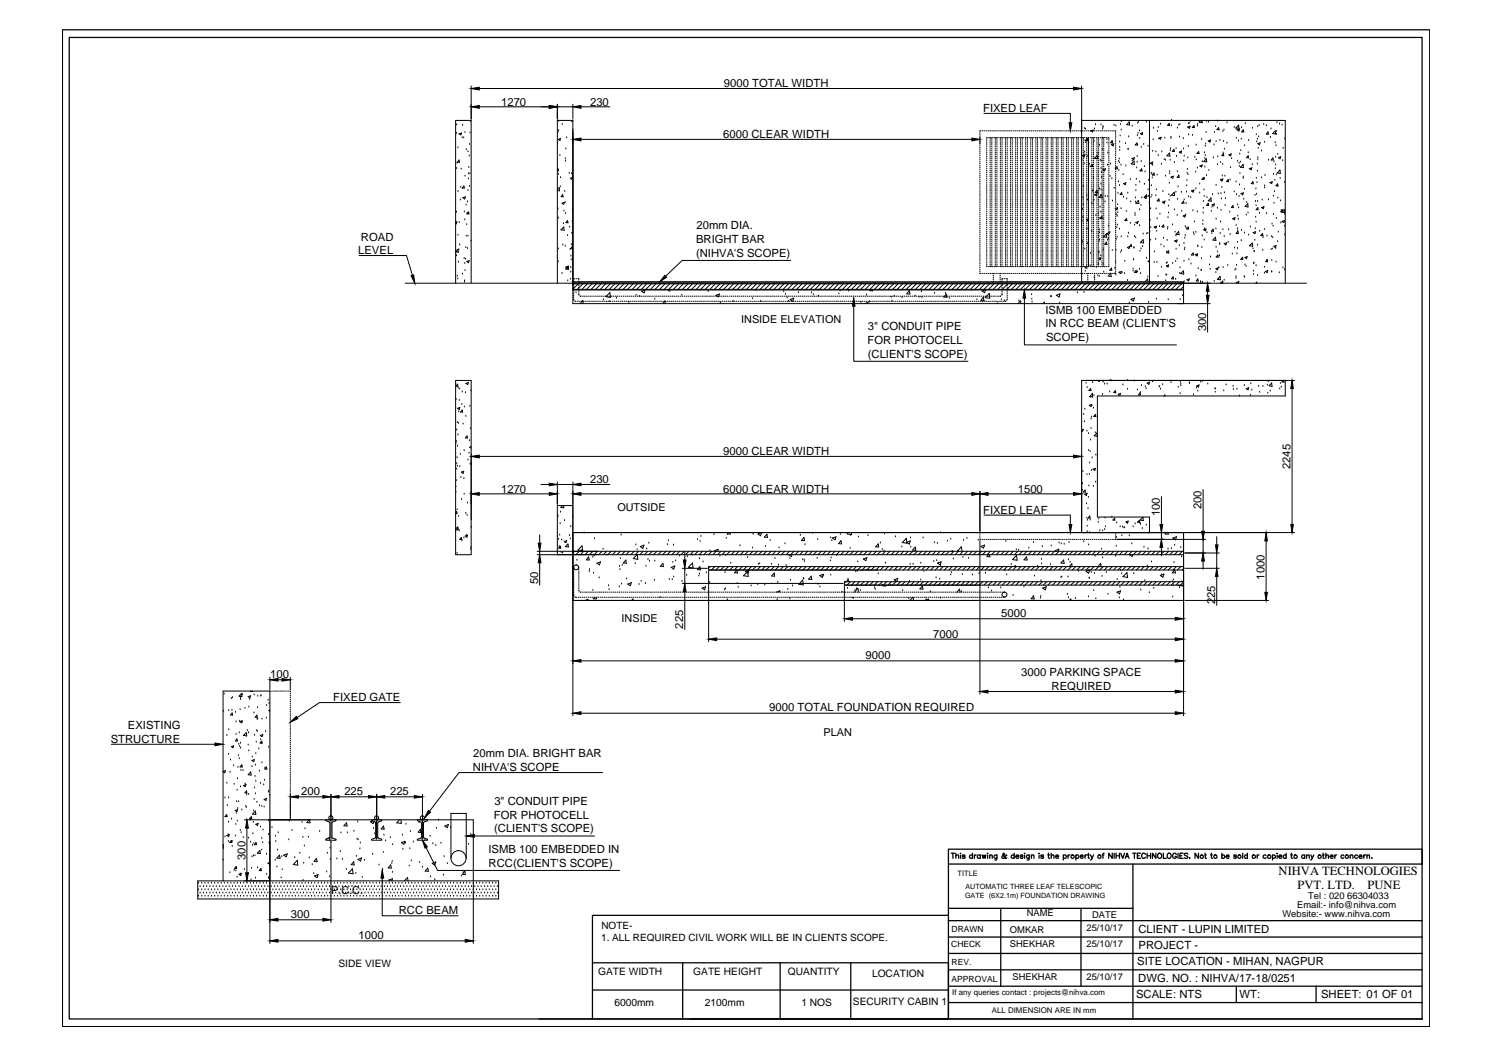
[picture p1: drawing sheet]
<svg xmlns="http://www.w3.org/2000/svg" width="297mm" height="210mm" viewBox="0 0 297 210" stroke-linecap="round" stroke-linejoin="round" font-family="sans-serif">
<defs><g id="words">
<g font-size="2.5">
<text x="254.4" y="174">NIHVA TECHNOLOGIES</text>
<text x="258.1" y="176.9">PVT. LTD.</text>
<text x="272.1" y="176.9">PUNE</text>
</g>
<g font-size="2.2">
<text x="144" y="17.4">9000 TOTAL WIDTH</text>
<text x="99.7" y="21">1270</text>
<text x="117.4" y="21">230</text>
<text x="195.6" y="22.3">FIXED LEAF</text>
<text x="143.9" y="27.5">6000 CLEAR WIDTH</text>
<text x="71.8" y="47.9">ROAD</text>
<text x="138.6" y="45.6">20mm DIA.</text>
<text x="71.3" y="50.6">LEVEL</text>
<text x="138.5" y="48.3">BRIGHT BAR</text>
<text x="138.5" y="51.1">(NIHVA'S SCOPE)</text>
<text x="147.5" y="64.3">INSIDE ELEVATION</text>
<text x="172.7" y="65.7">3&quot; CONDUIT PIPE</text>
<text x="208" y="62.4">ISMB 100 EMBEDDED</text>
<text x="208" y="65.2">IN RCC BEAM (CLIENT'S</text>
<text x="240" y="65.9" transform="rotate(-90 240 65.9)">300</text>
<text x="172.6" y="68.4">FOR PHOTOCELL</text>
<text x="172.6" y="71.2">(CLIENT'S SCOPE)</text>
<text x="208.1" y="67.9">SCOPE)</text>
<text x="143.9" y="90.6">9000 CLEAR WIDTH</text>
<text x="256.8" y="93.3" transform="rotate(-90 256.8 93.3)">2245</text>
<text x="99.7" y="98">1270</text>
<text x="117.4" y="96.1">230</text>
<text x="122.8" y="101.7">OUTSIDE</text>
<text x="143.9" y="98">6000 CLEAR WIDTH</text>
<text x="202.5" y="98">1500</text>
<text x="239.1" y="101.3" transform="rotate(-90 239.1 101.3)">200</text>
<text x="195.6" y="102.2">FIXED LEAF</text>
<text x="230.8" y="102.7" transform="rotate(-90 230.8 102.7)">100</text>
<text x="107.1" y="116.2" transform="rotate(-90 107.1 116.2)">50</text>
<text x="251.6" y="115.3" transform="rotate(-90 251.6 115.3)">1000</text>
<text x="123.7" y="123.7">INSIDE</text>
<text x="135.9" y="125.1" transform="rotate(-90 135.9 125.1)">225</text>
<text x="199.2" y="122.9">5000</text>
<text x="241.8" y="120.2" transform="rotate(-90 241.8 120.2)">225</text>
<text x="172.2" y="131.2">9000</text>
<text x="185.7" y="126.9">7000</text>
<text x="53.8" y="135">100</text>
<text x="203.2" y="134.5">3000 PARKING SPACE</text>
<text x="209.2" y="137.2">REQUIRED</text>
<text x="66.3" y="139.5">FIXED GATE</text>
<text x="153" y="141.5">9000 TOTAL FOUNDATION REQUIRED</text>
<text x="22" y="147.8">STRUCTURE</text>
<text x="25.5" y="145.1">EXISTING</text>
<text x="163.8" y="146.3">PLAN</text>
<text x="94.1" y="153.5">NIHVA'S SCOPE</text>
<text x="94.2" y="150.7">20mm DIA. BRIGHT BAR</text>
<text x="59.9" y="158.2">200</text>
<text x="68.5" y="158.2">225</text>
<text x="77.6" y="158.2">225</text>
<text x="98.4" y="160.1">3&quot; CONDUIT PIPE</text>
<text x="98.3" y="162.9">FOR PHOTOCELL</text>
<text x="98.3" y="165.6">(CLIENT'S SCOPE)</text>
<text x="48.9" y="171.1" transform="rotate(-90 48.9 171.1)">300</text>
<text x="97.2" y="169.8">ISMB 100 EMBEDDED IN</text>
<text x="97.2" y="172.5">RCC(CLIENT'S SCOPE)</text>
<text x="65.9" y="178">P.C.C.</text>
<text x="57.9" y="182.7">300</text>
<text x="79.3" y="181.9">RCC BEAM</text>
<text x="226.5" y="185.6">CLIENT - LUPIN LIMITED</text>
<text x="71.3" y="186.9">1000</text>
<text x="226.5" y="188.8">PROJECT -</text>
<text x="226.2" y="192">SITE LOCATION - MIHAN, NAGPUR</text>
<text x="226.5" y="195.4">DWG. NO. : NIHVA/17-18/0251</text>
<text x="226" y="198.6">SCALE: NTS</text>
<text x="246.6" y="198.6">WT:</text>
<text x="262.8" y="198.6">SHEET: 01 OF 01</text>
</g>
<g font-size="2">
<text x="119.6" y="184.9">NOTE-</text>
<text x="119.6" y="187.2">1. ALL REQUIRED CIVIL WORK WILL BE IN CLIENTS SCOPE.</text>
<text x="67.3" y="192.5">SIDE VIEW</text>
<text x="119" y="194">GATE WIDTH</text>
<text x="137.9" y="194">GATE HEIGHT</text>
<text x="156.8" y="194">QUANTITY</text>
<text x="173.5" y="194.4">LOCATION</text>
<text x="122.2" y="200.2">6000mm</text>
<text x="140.2" y="200.2">2100mm</text>
<text x="159.4" y="200.2">1 NOS</text>
<text x="169.7" y="200">SECURITY CABIN 1</text>
</g>
<g font-size="1.9">
<text x="260.3" y="178.8">Tel : 020 66304033</text>
<text x="200.9" y="185.5">OMKAR</text>
<text x="204.3" y="182.2">NAME</text>
<text x="216.2" y="185.2">25/10/17</text>
<text x="217.3" y="182.7">DATE</text>
<text x="255.2" y="182.5">Website:- www.nihva.com</text>
<text x="258.1" y="180.6">Email:- info@nihva.com</text>
<text x="200.9" y="188.4">SHEKHAR</text>
<text x="216.2" y="188.4">25/10/17</text>
<text x="201.4" y="195">SHEKHAR</text>
<text x="216.2" y="194.9">25/10/17</text>
</g>
<g font-size="1.7">
<text x="189.3" y="185.5">DRAWN</text>
<text x="189.2" y="188.4">CHECK</text>
<text x="189.3" y="192">REV.</text>
<text x="189.3" y="195.3">APPROVAL</text>
</g>
<g font-size="1.6">
<text x="189.5" y="197.9">If any queries contact : projects@nihva.com</text>
<text x="197.3" y="201.6">ALL DIMENSION ARE IN mm</text>
</g>
<text font-size="1.5" x="190.5" y="174.2">TITLE</text>
<g font-size="1.4">
<text x="192" y="178.6">GATE (6X2.1m) FOUNDATION DRAWING</text>
<text x="192.1" y="176.8">AUTOMATIC THREE LEAF TELESCOPIC</text>
</g>
</g></defs>
<!-- layer: 0 -->
<g fill="none" stroke="#000" stroke-width=".2">
<path d="M93.7 17.1v6.6M95.3 17.6h118.3M215.2 17.1v39.2M90.8 26.5h.1M90.9 24.8h.1M90.9 33.5h.1M90.9 32.5h.1M91.1 29.4h.1M91.1 38.1h.1M91.3 31.8l.1 .5h-.4zM91.6 39.8h.1M91.7 37.3h.1"/>
<path d="M91.7 26.8l.1-.3-.5 .1 .4 .2M91.8 33.7h.1M92 27.4h.1M92 24.9h.1M92.1 39.3l.5-.1-.2 .4zM92.3 27.4h.1M92.3 37l.1 .4h-.4zM92.5 26.4h.1M92.5 35.1h.1M92.8 29.8h.1M93.1 37.9h.1M93.1 30.2h.1"/>
<path d="M93.2 35.6h.1M93.2 34.6h.1M93.3 33.3h.1M93.4 31h.1M93.4 37.1h.1M93.4 28.7h.1M93.5 34.6h.1M93.5 26.5h.1M93.6 24.2h.1M95.3 21.3h14M110.9 37.7l.4-.4v.7l-.4-.1M110.9 33.7l.1-.1 .1 .4h-.2"/>
<path d="M110.9 20.7v3M110.9 21.3h3.1M110.9 28.6h.1M111 26.4h.1M111.1 27.7l.4-.1-.1 .3zM111.1 24.1h.1M111.1 34.7h.1M111.1 26h.1M111.4 30.9h.1M111.5 37.2h.1M111.5 35.3h.1M111.9 24.8h.1"/>
<path d="M111.9 38.7l.1 .5-.4-.1zM112.4 38.1h.1M112.5 32.1h.1M112.5 31.6h.1M112.6 29.6h.1M112.7 27.4h.1M113.3 34.5h.1M113.5 35.5l.5-.2-.2 .4zM113.7 34.6h.1M113.8 24l-.1 .1h.3M114 20.7v3M115.6 21.3h5.7"/>
<path d="M115.6 27.7h77.8M195 26.4v.1M195 26.8v.1M195 27.2v1.4M195 28.8v.2M195 29.2v.2M195 29.6v.2M195 30v.2M195 30.4v.2M195 30.8v.2M195 31.2v.2M195 31.6v.2"/>
<path d="M195 32v.2M195 32.4v.2M195 32.9v.1M195 33.2v.2M195 33.7v.1M195 34.1v.1M195 34.5v.1M195 34.9v.2M195 35.3v.1M195 35.7v.2M195 36.1v.1M195 36.5v.2"/>
<path d="M195 36.9v.1M195 37.3v.2M195 37.7v.1M195 38.1v.2M195 38.5v.2M195 38.9v.2M195 39.3v.2M195 39.7v.2M195.2 26l-.2 .1M195.4 26h.2M195.8 22.6h17.2v1.8M195.8 26h.2"/>
<path d="M196.2 26h.2M196.3 27.8v.1M196.3 28.2v.2M196.3 28.6v.1M196.3 29v.2M196.3 29.4v.1M196.3 29.8v.2M196.3 30.2v.2M196.3 30.6v.2M196.3 31v.2M196.3 31.4v.2M196.3 31.8v.2"/>
<path d="M196.3 32.3v.1M196.3 32.6v.2M196.3 33.1v.1M196.3 33.4v.2M196.3 33.9v.1M196.3 34.2v.2M196.3 34.7v.1M196.3 35.1v.1M196.3 35.5v.1M196.3 35.9v.1M196.3 36.3v.1M196.3 36.7v.2"/>
<path d="M196.3 37.1v.2M196.3 37.5v.2M196.3 37.9v.2M196.3 38.3v.2M196.3 38.7v.2M196.3 39.1v.2M196.3 39.5v.2M196.3 39.9v.2M196.4 27.4l-.1 .2M196.7 26h.1M196.7 27.4h.1M197 27.8v.1"/>
<path d="M197 28.2v.2M197 28.6v.1M197 29v.2M197 29.4v.1M197 29.8v.2M197 30.2v.2M197 30.6v.2M197 31v.2M197 31.4v.2M197 31.8v.2M197 32.3v.1M197 32.6v.2"/>
<path d="M197 33.1v.1M197 33.4v.2M197 33.9v.1M197 34.2v.2M197 34.7v.1M197 35.1v.1M197 35.5v.1M197 35.9v.1M197 36.3v.1M197 36.7v.2M197 37.1v.2M197 37.5v.2"/>
<path d="M197 37.9v.2M197 38.3v.2M197 38.7v.2M197 39.1v.2M197 39.5v.2M197 39.9v.2M197 26h.2M197.2 27.4h-.2v.2M197.3 27.4v.2M197.3 27.8v.1M197.3 28.2v.2M197.3 28.6v.1"/>
<path d="M197.3 29v.2M197.3 29.4v.1M197.3 29.8v.2M197.3 30.2v.2M197.3 30.6v.2M197.3 31v.2M197.3 31.4v.2M197.3 31.8v.2M197.3 32.3v.1M197.3 32.6v.2M197.3 33.1v.1M197.3 33.4v.2"/>
<path d="M197.3 33.9v.1M197.3 34.2v.2M197.3 34.7v.1M197.3 35.1v.1M197.3 35.5v.1M197.3 35.9v.1M197.3 36.3v.1M197.3 36.7v.2M197.3 37.1v.2M197.3 37.5v.2M197.3 37.9v.2M197.3 38.3v.2"/>
<path d="M197.3 38.7v.2M197.3 39.1v.2M197.3 39.5v.2M197.3 39.9v.2M197.5 26h.1M197.5 27.4h.1M197.8 26h.2M197.8 27.4h.2v.2M198 27.8v.1M198 28.2v.2M198 28.6v.1M198 29v.2"/>
<path d="M198 29.4v.1M198 29.8v.2M198 30.2v.2M198 30.6v.2M198 31v.2M198 31.4v.2M198 31.8v.2M198 32.3v.1M198 32.6v.2M198 33.1v.1M198 33.4v.2M198 33.9v.1"/>
<path d="M198 34.2v.2M198 34.7v.1M198 35.1v.1M198 35.5v.1M198 35.9v.1M198 36.3v.1M198 36.7v.2M198 37.1v.2M198 37.5v.2M198 37.9v.2M198 38.3v.2M198 38.7v.2"/>
<path d="M198 39.1v.2M198 39.5v.2M198 39.9v.2M198.3 26h.1M198.3 27.4h.1M198.3 27.4v.2M198.3 27.8v.1M198.3 28.2v.2M198.3 28.6v.1M198.3 29v.2M198.3 29.4v.1M198.3 29.8v.2"/>
<path d="M198.3 30.2v.2M198.3 30.6v.2M198.3 31v.2M198.3 31.4v.2M198.3 31.8v.2M198.3 32.3v.1M198.3 32.6v.2M198.3 33.1v.1M198.3 33.4v.2M198.3 33.9v.1M198.3 34.2v.2M198.3 34.7v.1"/>
<path d="M198.3 35.1v.1M198.3 35.5v.1M198.3 35.9v.1M198.3 36.3v.1M198.3 36.7v.2M198.3 37.1v.2M198.3 37.5v.2M198.3 37.9v.2M198.3 38.3v.2M198.3 38.7v.2M198.3 39.1v.2M198.3 39.5v.2"/>
<path d="M198.3 39.9v.2M198.7 26h.1M198.7 27.4h.1M199 27.4v.2M199 27.8v.1M199 28.2v.2M199 28.6v.1M199 29v.2M199 29.4v.1M199 29.8v.2M199 30.2v.2M199 30.6v.2"/>
<path d="M199 31v.2M199 31.4v.2M199 31.8v.2M199 32.3v.1M199 32.6v.2M199 33.1v.1M199 33.4v.2M199 33.9v.1M199 34.2v.2M199 34.7v.1M199 35.1v.1M199 35.5v.1"/>
<path d="M199 35.9v.1M199 36.3v.1M199 36.7v.2M199 37.1v.2M199 37.5v.2M199 37.9v.2M199 38.3v.2M199 38.7v.2M199 39.1v.2M199 39.5v.2M199 39.9v.2M199.1 26h.1"/>
<path d="M199.1 27.4h.1M199.4 27.4v.2M199.4 27.8v.1M199.4 28.2v.2M199.4 28.6v.1M199.4 29v.2M199.4 29.4v.1M199.4 29.8v.2M199.4 30.2v.2M199.4 30.6v.2M199.4 31v.2M199.4 31.4v.2"/>
<path d="M199.4 31.8v.2M199.4 32.3v.1M199.4 32.6v.2M199.4 33.1v.1M199.4 33.4v.2M199.4 33.9v.1M199.4 34.2v.2M199.4 34.7v.1M199.4 35.1v.1M199.4 35.5v.1M199.4 35.9v.1M199.4 36.3v.1"/>
<path d="M199.4 36.7v.2M199.4 37.1v.2M199.4 37.5v.2M199.4 37.9v.2M199.4 38.3v.2M199.4 38.7v.2M199.4 39.1v.2M199.4 39.5v.2M199.4 39.9v.2M199.5 26h.2M199.5 27.4h.2M199.9 26h.1"/>
<path d="M199.9 27.4h.1v.2M200 27.8v.1M200 28.2v.2M200 28.6v.1M200 29v.2M200 29.4v.1M200 29.8v.2M200 30.2v.2M200 30.6v.2M200 31v.2M200 31.4v.2M200 31.8v.2"/>
<path d="M200 32.3v.1M200 32.6v.2M200 33.1v.1M200 33.4v.2M200 33.9v.1M200 34.2v.2M200 34.7v.1M200 35.1v.1M200 35.5v.1M200 35.9v.1M200 36.3v.1M200 36.7v.2"/>
<path d="M200 37.1v.2M200 37.5v.2M200 37.9v.2M200 38.3v.2M200 38.7v.2M200 39.1v.2M200 39.5v.2M200 39.9v.2M200.3 26h.2M200.3 27.4h.2M200.4 27.4v.2M200.4 27.8v.1"/>
<path d="M200.4 28.2v.2M200.4 28.6v.1M200.4 29v.2M200.4 29.4v.1M200.4 29.8v.2M200.4 30.2v.2M200.4 30.6v.2M200.4 31v.2M200.4 31.4v.2M200.4 31.8v.2M200.4 32.3v.1M200.4 32.6v.2"/>
<path d="M200.4 33.1v.1M200.4 33.4v.2M200.4 33.9v.1M200.4 34.2v.2M200.4 34.7v.1M200.4 35.1v.1M200.4 35.5v.1M200.4 35.9v.1M200.4 36.3v.1M200.4 36.7v.2M200.4 37.1v.2M200.4 37.5v.2"/>
<path d="M200.4 37.9v.2M200.4 38.3v.2M200.4 38.7v.2M200.4 39.1v.2M200.4 39.5v.2M200.4 39.9v.2M200.7 26h.1M200.7 27.4h.1M201.1 27.4v.2M201.1 27.8v.1M201.1 28.2v.2M201.1 28.6v.1"/>
<path d="M201.1 29v.2M201.1 29.4v.1M201.1 29.8v.2M201.1 30.2v.2M201.1 30.6v.2M201.1 31v.2M201.1 31.4v.2M201.1 31.8v.2M201.1 32.3v.1M201.1 32.6v.2M201.1 33.1v.1M201.1 33.4v.2"/>
<path d="M201.1 33.9v.1M201.1 34.2v.2M201.1 34.7v.1M201.1 35.1v.1M201.1 35.5v.1M201.1 35.9v.1M201.1 36.3v.1M201.1 36.7v.2M201.1 37.1v.2M201.1 37.5v.2M201.1 37.9v.2M201.1 38.3v.2"/>
<path d="M201.1 38.7v.2M201.1 39.1v.2M201.1 39.5v.2M201.1 39.9v.2M201.1 26h.2M201.1 27.4h.2M201.4 27.4v.2M201.4 27.8v.1M201.4 28.2v.2M201.4 28.6v.1M201.4 29v.2M201.4 29.4v.1"/>
<path d="M201.4 29.8v.2M201.4 30.2v.2M201.4 30.6v.2M201.4 31v.2M201.4 31.4v.2M201.4 31.8v.2M201.4 32.3v.1M201.4 32.6v.2M201.4 33.1v.1M201.4 33.4v.2M201.4 33.9v.1M201.4 34.2v.2"/>
<path d="M201.4 34.7v.1M201.4 35.1v.1M201.4 35.5v.1M201.4 35.9v.1M201.4 36.3v.1M201.4 36.7v.2M201.4 37.1v.2M201.4 37.5v.2M201.4 37.9v.2M201.4 38.3v.2M201.4 38.7v.2M201.4 39.1v.2"/>
<path d="M201.4 39.5v.2M201.4 39.9v.2M201.5 26h.1M201.5 27.4h.1M201.9 26h.2M201.9 27.4h.2v.2M202.1 27.8v.1M202.1 28.2v.2M202.1 28.6v.1M202.1 29v.2M202.1 29.4v.1M202.1 29.8v.2"/>
<path d="M202.1 30.2v.2M202.1 30.6v.2M202.1 31v.2M202.1 31.4v.2M202.1 31.8v.2M202.1 32.3v.1M202.1 32.6v.2M202.1 33.1v.1M202.1 33.4v.2M202.1 33.9v.1M202.1 34.2v.2M202.1 34.7v.1"/>
<path d="M202.1 35.1v.1M202.1 35.5v.1M202.1 35.9v.1M202.1 36.3v.1M202.1 36.7v.2M202.1 37.1v.2M202.1 37.5v.2M202.1 37.9v.2M202.1 38.3v.2M202.1 38.7v.2M202.1 39.1v.2M202.1 39.5v.2"/>
<path d="M202.1 39.9v.2M202.3 26h.2M202.3 27.4h.2M202.4 27.4v.2M202.4 27.8v.1M202.4 28.2v.2M202.4 28.6v.1M202.4 29v.2M202.4 29.4v.1M202.4 29.8v.2M202.4 30.2v.2M202.4 30.6v.2"/>
<path d="M202.4 31v.2M202.4 31.4v.2M202.4 31.8v.2M202.4 32.3v.1M202.4 32.6v.2M202.4 33.1v.1M202.4 33.4v.2M202.4 33.9v.1M202.4 34.2v.2M202.4 34.7v.1M202.4 35.1v.1M202.4 35.5v.1"/>
<path d="M202.4 35.9v.1M202.4 36.3v.1M202.4 36.7v.2M202.4 37.1v.2M202.4 37.5v.2M202.4 37.9v.2M202.4 38.3v.2M202.4 38.7v.2M202.4 39.1v.2M202.4 39.5v.2M202.4 39.9v.2M202.7 26h.2"/>
<path d="M202.7 27.4h.2M203 27.4v.2M203 27.8v.1M203 28.2v.2M203 28.6v.1M203 29v.2M203 29.4v.1M203 29.8v.2M203 30.2v.2M203 30.6v.2M203 31v.2M203 31.4v.2"/>
<path d="M203 31.8v.2M203 32.3v.1M203 32.6v.2M203 33.1v.1M203 33.4v.2M203 33.9v.1M203 34.2v.2M203 34.7v.1M203 35.1v.1M203 35.5v.1M203 35.9v.1M203 36.3v.1"/>
<path d="M203 36.7v.2M203 37.1v.2M203 37.5v.2M203 37.9v.2M203 38.3v.2M203 38.7v.2M203 39.1v.2M203 39.5v.2M203 39.9v.2M203.1 26h.2M203.1 27.4h.2M203.4 27.4v.2"/>
<path d="M203.4 27.8v.1M203.4 28.2v.2M203.4 28.6v.1M203.4 29v.2M203.4 29.4v.1M203.4 29.8v.2M203.4 30.2v.2M203.4 30.6v.2M203.4 31v.2M203.4 31.4v.2M203.4 31.8v.2M203.4 32.3v.1"/>
<path d="M203.4 32.6v.2M203.4 33.1v.1M203.4 33.4v.2M203.4 33.9v.1M203.4 34.2v.2M203.4 34.7v.1M203.4 35.1v.1M203.4 35.5v.1M203.4 35.9v.1M203.4 36.3v.1M203.4 36.7v.2M203.4 37.1v.2"/>
<path d="M203.4 37.5v.2M203.4 37.9v.2M203.4 38.3v.2M203.4 38.7v.2M203.4 39.1v.2M203.4 39.5v.2M203.4 39.9v.2M203.5 26h.2M203.5 27.4h.2M203.9 26h.2M203.9 27.4h.2M204.1 27.4v.2"/>
<path d="M204.1 27.8v.1M204.1 28.2v.2M204.1 28.6v.1M204.1 29v.2M204.1 29.4v.1M204.1 29.8v.2M204.1 30.2v.2M204.1 30.6v.2M204.1 31v.2M204.1 31.4v.2M204.1 31.8v.2M204.1 32.3v.1"/>
<path d="M204.1 32.6v.2M204.1 33.1v.1M204.1 33.4v.2M204.1 33.9v.1M204.1 34.2v.2M204.1 34.7v.1M204.1 35.1v.1M204.1 35.5v.1M204.1 35.9v.1M204.1 36.3v.1M204.1 36.7v.2M204.1 37.1v.2"/>
<path d="M204.1 37.5v.2M204.1 37.9v.2M204.1 38.3v.2M204.1 38.7v.2M204.1 39.1v.2M204.1 39.5v.2M204.1 39.9v.2M204.3 26h.2M204.3 27.4h.2M204.4 27.4v.2M204.4 27.8v.1M204.4 28.2v.2"/>
<path d="M204.4 28.6v.1M204.4 29v.2M204.4 29.4v.1M204.4 29.8v.2M204.4 30.2v.2M204.4 30.6v.2M204.4 31v.2M204.4 31.4v.2M204.4 31.8v.2M204.4 32.3v.1M204.4 32.6v.2M204.4 33.1v.1"/>
<path d="M204.4 33.4v.2M204.4 33.9v.1M204.4 34.2v.2M204.4 34.7v.1M204.4 35.1v.1M204.4 35.5v.1M204.4 35.9v.1M204.4 36.3v.1M204.4 36.7v.2M204.4 37.1v.2M204.4 37.5v.2M204.4 37.9v.2"/>
<path d="M204.4 38.3v.2M204.4 38.7v.2M204.4 39.1v.2M204.4 39.5v.2M204.4 39.9v.2M204.7 26h.2M204.7 27.4h.2M205.1 27.4v.2M205.1 27.8v.1M205.1 28.2v.2M205.1 28.6v.1M205.1 29v.2"/>
<path d="M205.1 29.4v.1M205.1 29.8v.2M205.1 30.2v.2M205.1 30.6v.2M205.1 31v.2M205.1 31.4v.2M205.1 31.8v.2M205.1 32.3v.1M205.1 32.6v.2M205.1 33.1v.1M205.1 33.4v.2M205.1 33.9v.1"/>
<path d="M205.1 34.2v.2M205.1 34.7v.1M205.1 35.1v.1M205.1 35.5v.1M205.1 35.9v.1M205.1 36.3v.1M205.1 36.7v.2M205.1 37.1v.2M205.1 37.5v.2M205.1 37.9v.2M205.1 38.3v.2M205.1 38.7v.2"/>
<path d="M205.1 39.1v.2M205.1 39.5v.2M205.1 39.9v.2M205.2 26h.1M205.2 27.4h.1M205.4 27.4v.2M205.4 27.8v.1M205.4 28.2v.2M205.4 28.6v.1M205.4 29v.2M205.4 29.4v.1M205.4 29.8v.2"/>
<path d="M205.4 30.2v.2M205.4 30.6v.2M205.4 31v.2M205.4 31.4v.2M205.4 31.8v.2M205.4 32.3v.1M205.4 32.6v.2M205.4 33.1v.1M205.4 33.4v.2M205.4 33.9v.1M205.4 34.2v.2M205.4 34.7v.1"/>
<path d="M205.4 35.1v.1M205.4 35.5v.1M205.4 35.9v.1M205.4 36.3v.1M205.4 36.7v.2M205.4 37.1v.2M205.4 37.5v.2M205.4 37.9v.2M205.4 38.3v.2M205.4 38.7v.2M205.4 39.1v.2M205.4 39.5v.2"/>
<path d="M205.4 39.9v.2M205.5 26h.2M205.5 27.4h.2M206 26h.1M206 27.4h.1v.2M206.1 27.8v.1M206.1 28.2v.2M206.1 28.6v.1M206.1 29v.2M206.1 29.4v.1M206.1 29.8v.2M206.1 30.2v.2"/>
<path d="M206.1 30.6v.2M206.1 31v.2M206.1 31.4v.2M206.1 31.8v.2M206.1 32.3v.1M206.1 32.6v.2M206.1 33.1v.1M206.1 33.4v.2M206.1 33.9v.1M206.1 34.2v.2M206.1 34.7v.1M206.1 35.1v.1"/>
<path d="M206.1 35.5v.1M206.1 35.9v.1M206.1 36.3v.1M206.1 36.7v.2M206.1 37.1v.2M206.1 37.5v.2M206.1 37.9v.2M206.1 38.3v.2M206.1 38.7v.2M206.1 39.1v.2M206.1 39.5v.2M206.1 39.9v.2"/>
<path d="M206.3 26h.2M206.3 27.4h.2M206.4 27.4v.2M206.4 27.8v.1M206.4 28.2v.2M206.4 28.6v.1M206.4 29v.2M206.4 29.4v.1M206.4 29.8v.2M206.4 30.2v.2M206.4 30.6v.2M206.4 31v.2"/>
<path d="M206.4 31.4v.2M206.4 31.8v.2M206.4 32.3v.1M206.4 32.6v.2M206.4 33.1v.1M206.4 33.4v.2M206.4 33.9v.1M206.4 34.2v.2M206.4 34.7v.1M206.4 35.1v.1M206.4 35.5v.1M206.4 35.9v.1"/>
<path d="M206.4 36.3v.1M206.4 36.7v.2M206.4 37.1v.2M206.4 37.5v.2M206.4 37.9v.2M206.4 38.3v.2M206.4 38.7v.2M206.4 39.1v.2M206.4 39.5v.2M206.4 39.9v.2M206.8 26h.1M206.8 27.4h.1"/>
<path d="M207.1 27.4v.2M207.1 27.8v.1M207.1 28.2v.2M207.1 28.6v.1M207.1 29v.2M207.1 29.4v.1M207.1 29.8v.2M207.1 30.2v.2M207.1 30.6v.2M207.1 31v.2M207.1 31.4v.2M207.1 31.8v.2"/>
<path d="M207.1 32.3v.1M207.1 32.6v.2M207.1 33.1v.1M207.1 33.4v.2M207.1 33.9v.1M207.1 34.2v.2M207.1 34.7v.1M207.1 35.1v.1M207.1 35.5v.1M207.1 35.9v.1M207.1 36.3v.1M207.1 36.7v.2"/>
<path d="M207.1 37.1v.2M207.1 37.5v.2M207.1 37.9v.2M207.1 38.3v.2M207.1 38.7v.2M207.1 39.1v.2M207.1 39.5v.2M207.1 39.9v.2M207.2 26h.1M207.2 27.4h.1M207.4 27.4v.2M207.4 27.8v.1"/>
<path d="M207.4 28.2v.2M207.4 28.6v.1M207.4 29v.2M207.4 29.4v.1M207.4 29.8v.2M207.4 30.2v.2M207.4 30.6v.2M207.4 31v.2M207.4 31.4v.2M207.4 31.8v.2M207.4 32.3v.1M207.4 32.6v.2"/>
<path d="M207.4 33.1v.1M207.4 33.4v.2M207.4 33.9v.1M207.4 34.2v.2M207.4 34.7v.1M207.4 35.1v.1M207.4 35.5v.1M207.4 35.9v.1M207.4 36.3v.1M207.4 36.7v.2M207.4 37.1v.2M207.4 37.5v.2"/>
<path d="M207.4 37.9v.2M207.4 38.3v.2M207.4 38.7v.2M207.4 39.1v.2M207.4 39.5v.2M207.4 39.9v.2M207.6 26h.1M207.6 27.4h.1M208 26h.1M208 27.4h.1v.2M208.1 27.8v.1M208.1 28.2v.2"/>
<path d="M208.1 28.6v.1M208.1 29v.2M208.1 29.4v.1M208.1 29.8v.2M208.1 30.2v.2M208.1 30.6v.2M208.1 31v.2M208.1 31.4v.2M208.1 31.8v.2M208.1 32.3v.1M208.1 32.6v.2M208.1 33.1v.1"/>
<path d="M208.1 33.4v.2M208.1 33.9v.1M208.1 34.2v.2M208.1 34.7v.1M208.1 35.1v.1M208.1 35.5v.1M208.1 35.9v.1M208.1 36.3v.1M208.1 36.7v.2M208.1 37.1v.2M208.1 37.5v.2M208.1 37.9v.2"/>
<path d="M208.1 38.3v.2M208.1 38.7v.2M208.1 39.1v.2M208.1 39.5v.2M208.1 39.9v.2M208.4 26h.1M208.4 27.4h.1M208.5 27.4v.2M208.5 27.8v.1M208.5 28.2v.2M208.5 28.6v.1M208.5 29v.2"/>
<path d="M208.5 29.4v.1M208.5 29.8v.2M208.5 30.2v.2M208.5 30.6v.2M208.5 31v.2M208.5 31.4v.2M208.5 31.8v.2M208.5 32.3v.1M208.5 32.6v.2M208.5 33.1v.1M208.5 33.4v.2M208.5 33.9v.1"/>
<path d="M208.5 34.2v.2M208.5 34.7v.1M208.5 35.1v.1M208.5 35.5v.1M208.5 35.9v.1M208.5 36.3v.1M208.5 36.7v.2M208.5 37.1v.2M208.5 37.5v.2M208.5 37.9v.2M208.5 38.3v.2M208.5 38.7v.2"/>
<path d="M208.5 39.1v.2M208.5 39.5v.2M208.5 39.9v.2M208.8 26h.1M208.8 27.4h.1M209.1 27.4v.2M209.1 27.8v.1M209.1 28.2v.2M209.1 28.6v.1M209.1 29v.2M209.1 29.4v.1M209.1 29.8v.2"/>
<path d="M209.1 30.2v.2M209.1 30.6v.2M209.1 31v.2M209.1 31.4v.2M209.1 31.8v.2M209.1 32.3v.1M209.1 32.6v.2M209.1 33.1v.1M209.1 33.4v.2M209.1 33.9v.1M209.1 34.2v.2M209.1 34.7v.1"/>
<path d="M209.1 35.1v.1M209.1 35.5v.1M209.1 35.9v.1M209.1 36.3v.1M209.1 36.7v.2M209.1 37.1v.2M209.1 37.5v.2M209.1 37.9v.2M209.1 38.3v.2M209.1 38.7v.2M209.1 39.1v.2M209.1 39.5v.2"/>
<path d="M209.1 39.9v.2M209.2 26h.2M209.2 27.4h.2M209.5 27.4v.2M209.5 27.8v.1M209.5 28.2v.2M209.5 28.6v.1M209.5 29v.2M209.5 29.4v.1M209.5 29.8v.2M209.5 30.2v.2M209.5 30.6v.2"/>
<path d="M209.5 31v.2M209.5 31.4v.2M209.5 31.8v.2M209.5 32.3v.1M209.5 32.6v.2M209.5 33.1v.1M209.5 33.4v.2M209.5 33.9v.1M209.5 34.2v.2M209.5 34.7v.1M209.5 35.1v.1M209.5 35.5v.1"/>
<path d="M209.5 35.9v.1M209.5 36.3v.1M209.5 36.7v.2M209.5 37.1v.2M209.5 37.5v.2M209.5 37.9v.2M209.5 38.3v.2M209.5 38.7v.2M209.5 39.1v.2M209.5 39.5v.2M209.5 39.9v.2M209.6 26h.2"/>
<path d="M209.6 27.4h.2M210 26h.2M210 27.4h.2v.2M210.2 27.8v.1M210.2 28.2v.2M210.2 28.6v.1M210.2 29v.2M210.2 29.4v.1M210.2 29.8v.2M210.2 30.2v.2M210.2 30.6v.2M210.2 31v.2"/>
<path d="M210.2 31.4v.2M210.2 31.8v.2M210.2 32.3v.1M210.2 32.6v.2M210.2 33.1v.1M210.2 33.4v.2M210.2 33.9v.1M210.2 34.2v.2M210.2 34.7v.1M210.2 35.1v.1M210.2 35.5v.1M210.2 35.9v.1"/>
<path d="M210.2 36.3v.1M210.2 36.7v.2M210.2 37.1v.2M210.2 37.5v.2M210.2 37.9v.2M210.2 38.3v.2M210.2 38.7v.2M210.2 39.1v.2M210.2 39.5v.2M210.2 39.9v.2M210.4 26h.2M210.4 27.4h.2"/>
<path d="M210.5 27.4v.2M210.5 27.8v.1M210.5 28.2v.2M210.5 28.6v.1M210.5 29v.2M210.5 29.4v.1M210.5 29.8v.2M210.5 30.2v.2M210.5 30.6v.2M210.5 31v.2M210.5 31.4v.2M210.5 31.8v.2"/>
<path d="M210.5 32.3v.1M210.5 32.6v.2M210.5 33.1v.1M210.5 33.4v.2M210.5 33.9v.1M210.5 34.2v.2M210.5 34.7v.1M210.5 35.1v.1M210.5 35.5v.1M210.5 35.9v.1M210.5 36.3v.1M210.5 36.7v.2"/>
<path d="M210.5 37.1v.2M210.5 37.5v.2M210.5 37.9v.2M210.5 38.3v.2M210.5 38.7v.2M210.5 39.1v.2M210.5 39.5v.2M210.5 39.9v.2M210.8 26h.2M210.8 27.4h.2M211.2 27.4v.2M211.2 27.8v.1"/>
<path d="M211.2 28.2v.2M211.2 28.6v.1M211.2 29v.2M211.2 29.4v.1M211.2 29.8v.2M211.2 30.2v.2M211.2 30.6v.2M211.2 31v.2M211.2 31.4v.2M211.2 31.8v.2M211.2 32.3v.1M211.2 32.6v.2"/>
<path d="M211.2 33.1v.1M211.2 33.4v.2M211.2 33.9v.1M211.2 34.2v.2M211.2 34.7v.1M211.2 35.1v.1M211.2 35.5v.1M211.2 35.9v.1M211.2 36.3v.1M211.2 36.7v.2M211.2 37.1v.2M211.2 37.5v.2"/>
<path d="M211.2 37.9v.2M211.2 38.3v.2M211.2 38.7v.2M211.2 39.1v.2M211.2 39.5v.2M211.2 39.9v.2M211.2 26h.2M211.2 27.4h.2M211.5 27.4v.2M211.5 27.8v.1M211.5 28.2v.2M211.5 28.6v.1"/>
<path d="M211.5 29v.2M211.5 29.4v.1M211.5 29.8v.2M211.5 30.2v.2M211.5 30.6v.2M211.5 31v.2M211.5 31.4v.2M211.5 31.8v.2M211.5 32.3v.1M211.5 32.6v.2M211.5 33.1v.1M211.5 33.4v.2"/>
<path d="M211.5 33.9v.1M211.5 34.2v.2M211.5 34.7v.1M211.5 35.1v.1M211.5 35.5v.1M211.5 35.9v.1M211.5 36.3v.1M211.5 36.7v.2M211.5 37.1v.2M211.5 37.5v.2M211.5 37.9v.2M211.5 38.3v.2"/>
<path d="M211.5 38.7v.2M211.5 39.1v.2M211.5 39.5v.2M211.5 39.9v.2M211.6 26h.2M211.6 27.4h.2M212 26h.2M212 27.4h.2v.2M212.2 27.8v.1M212.2 28.2v.2M212.2 28.6v.1M212.2 29v.2"/>
<path d="M212.2 29.4v.1M212.2 29.8v.2M212.2 30.2v.2M212.2 30.6v.2M212.2 31v.2M212.2 31.4v.2M212.2 31.8v.2M212.2 32.3v.1M212.2 32.6v.2M212.2 33.1v.1M212.2 33.4v.2M212.2 33.9v.1"/>
<path d="M212.2 34.2v.2M212.2 34.7v.1M212.2 35.1v.1M212.2 35.5v.1M212.2 35.9v.1M212.2 36.3v.1M212.2 36.7v.2M212.2 37.1v.2M212.2 37.5v.2M212.2 37.9v.2M212.2 38.3v.2M212.2 38.7v.2"/>
<path d="M212.2 39.1v.2M212.2 39.5v.2M212.2 39.9v.2M212.4 26h.2M212.4 27.4h.2M212.5 27.4v.2M212.5 27.8v.1M212.5 28.2v.2M212.5 28.6v.1M212.5 29v.2M212.5 29.4v.1M212.5 29.8v.2"/>
<path d="M212.5 30.2v.2M212.5 30.6v.2M212.5 31v.2M212.5 31.4v.2M212.5 31.8v.2M212.5 32.3v.1M212.5 32.6v.2M212.5 33.1v.1M212.5 33.4v.2M212.5 33.9v.1M212.5 34.2v.2M212.5 34.7v.1"/>
<path d="M212.5 35.1v.1M212.5 35.5v.1M212.5 35.9v.1M212.5 36.3v.1M212.5 36.7v.2M212.5 37.1v.2M212.5 37.5v.2M212.5 37.9v.2M212.5 38.3v.2M212.5 38.7v.2M212.5 39.1v.2M212.5 39.5v.2"/>
<path d="M212.5 39.9v.2M212.8 26h.2M212.8 27.4h.2M213.2 27.8v.1M213.2 28.2v.2M213.2 28.6v.1M213.2 29v.2M213.2 29.4v.1M213.2 29.8v.2M213.2 30.2v.2M213.2 30.6v.2M213.2 31v.2"/>
<path d="M213.2 31.4v.2M213.2 31.8v.2M213.2 32.3v.1M213.2 32.6v.2M213.2 33.1v.1M213.2 33.4v.2M213.2 33.9v.1M213.2 34.2v.2M213.2 34.7v.1M213.2 35.1v.1M213.2 35.5v.1M213.2 35.9v.1"/>
<path d="M213.2 36.3v.1M213.2 36.7v.2M213.2 37.1v.2M213.2 37.5v.2M213.2 37.9v.2M213.2 38.3v.2M213.2 38.7v.2M213.2 39.1v.2M213.2 39.5v.2M213.2 39.9v.2M213.2 26h.2M213.4 27.4h-.2v.2"/>
<path d="M213.5 27.4v.2M213.5 27.8v.1M213.5 28.2v.2M213.5 28.6v.1M213.5 29v.2M213.5 29.4v.1M213.5 29.8v.2M213.5 30.2v.2M213.5 30.6v.2M213.5 31v.2M213.5 31.4v.2M213.5 31.8v.2"/>
<path d="M213.5 32.3v.1M213.5 32.6v.2M213.5 33.1v.1M213.5 33.4v.2M213.5 33.9v.1M213.5 34.2v.2M213.5 34.7v.1M213.5 35.1v.1M213.5 35.5v.1M213.5 35.9v.1M213.5 36.3v.1M213.5 36.7v.2"/>
<path d="M213.5 37.1v.2M213.5 37.5v.2M213.5 37.9v.2M213.5 38.3v.2M213.5 38.7v.2M213.5 39.1v.2M213.5 39.5v.2M213.5 39.9v.2M213.6 26h.2M213.6 27.4h.2M214.1 26h.1M214.1 27.4h.1v.2"/>
<path d="M214.2 27.8v.1M214.2 28.2v.2M214.2 28.6v.1M214.2 29v.2M214.2 29.4v.1M214.2 29.8v.2M214.2 30.2v.2M214.2 30.6v.2M214.2 31v.2M214.2 31.4v.2M214.2 31.8v.2M214.2 32.3v.1"/>
<path d="M214.2 32.6v.2M214.2 33.1v.1M214.2 33.4v.2M214.2 33.9v.1M214.2 34.2v.2M214.2 34.7v.1M214.2 35.1v.1M214.2 35.5v.1M214.2 35.9v.1M214.2 36.3v.1M214.2 36.7v.2M214.2 37.1v.2"/>
<path d="M214.2 37.5v.2M214.2 37.9v.2M214.2 38.3v.2M214.2 38.7v.2M214.2 39.1v.2M214.2 39.5v.2M214.2 39.9v.2M214.5 26h.1M214.5 27.4h.1M214.5 27.4v.2M214.5 27.8v.1M214.5 28.2v.2"/>
<path d="M214.5 28.6v.1M214.5 29v.2M214.5 29.4v.1M214.5 29.8v.2M214.5 30.2v.2M214.5 30.6v.2M214.5 31v.2M214.5 31.4v.2M214.5 31.8v.2M214.5 32.3v.1M214.5 32.6v.2M214.5 33.1v.1"/>
<path d="M214.5 33.4v.2M214.5 33.9v.1M214.5 34.2v.2M214.5 34.7v.1M214.5 35.1v.1M214.5 35.5v.1M214.5 35.9v.1M214.5 36.3v.1M214.5 36.7v.2M214.5 37.1v.2M214.5 37.5v.2M214.5 37.9v.2"/>
<path d="M214.5 38.3v.2M214.5 38.7v.2M214.5 39.1v.2M214.5 39.5v.2M214.5 39.9v.2M214.9 26h.1M214.9 27.4h.1M215.2 24h40.5v32.3M215.2 31.8h.1M215.3 26h.1M215.3 27.4h.1M215.4 31l.4-.2-.1 .4z"/>
<path d="M215.4 39.4h.1M215.5 37.1h.1M215.5 27.4v.2M215.5 27.8v.1M215.5 28.2v.2M215.5 28.6v.1M215.5 29v.2M215.5 29.4v.1M215.5 29.8v.2M215.5 30.2v.2M215.5 30.6v.2M215.5 31v.2"/>
<path d="M215.5 31.4v.2M215.5 31.8v.2M215.5 32.3v.1M215.5 32.6v.2M215.5 33.1v.1M215.5 33.4v.2M215.5 33.9v.1M215.5 34.2v.2M215.5 34.7v.1M215.5 35.1v.1M215.5 35.5v.1M215.5 35.9v.1"/>
<path d="M215.5 36.3v.1M215.5 36.7v.2M215.5 37.1v.2M215.5 37.5v.2M215.5 37.9v.2M215.5 38.3v.2M215.5 38.7v.2M215.5 39.1v.2M215.5 39.5v.2M215.5 39.9v.2M215.6 34.8h.1M215.7 26h.1"/>
<path d="M215.7 27.4h.1M215.7 32.6h.1M215.7 25.6h.1M215.8 30.3h.1M215.8 30.8h.1M215.9 28h.1M215.9 28.4h.1M216 25.7h.1M216.1 26h.2M216.1 27.4h.2M216.2 38.9h.1M216.2 27.4v.2"/>
<path d="M216.2 27.8v.1M216.2 28.2v.2M216.2 28.6v.1M216.2 29v.2M216.2 29.4v.1M216.2 29.8v.2M216.2 30.2v.2M216.2 30.6v.2M216.2 31v.2M216.2 31.4v.2M216.2 31.8v.2M216.2 32.3v.1"/>
<path d="M216.2 32.6v.2M216.2 33.1v.1M216.2 33.4v.2M216.2 33.9v.1M216.2 34.2v.2M216.2 34.7v.1M216.2 35.1v.1M216.2 35.5v.1M216.2 35.9v.1M216.2 36.3v.1M216.2 36.7v.2M216.2 37.1v.2"/>
<path d="M216.2 37.5v.2M216.2 37.9v.2M216.2 38.3v.2M216.2 38.7v.2M216.2 39.1v.2M216.2 39.5v.2M216.2 39.9v.2M216.3 27.6l.1 .4h-.4zM216.4 39.8h.1M216.4 31.1h.1M216.5 26h.1M216.5 27.4h.1"/>
<path d="M216.5 27.4v25.6M216.6 28.3h.1M216.6 33.2h.1M216.7 32.7h.1M216.9 26h.2M216.9 27.4h.2M217.2 27.4v.2M217.2 27.8v.1M217.2 28.2v.2M217.2 28.6v.1M217.2 29v.2M217.2 29.4v.1"/>
<path d="M217.2 29.8v.2M217.2 30.2v.2M217.2 30.6v.2M217.2 31v.2M217.2 31.4v.2M217.2 31.8v.2M217.2 32.3v.1M217.2 32.6v.2M217.2 33.1v.1M217.2 33.4v.2M217.2 33.9v.1M217.2 34.2v.2"/>
<path d="M217.2 34.7v.1M217.2 35.1v.1M217.2 35.5v.1M217.2 35.9v.1M217.2 36.3v.1M217.2 36.7v.2M217.2 37.1v.2M217.2 37.5v.2M217.2 37.9v.2M217.2 38.3v.2M217.2 38.7v.2M217.2 39.1v.2"/>
<path d="M217.2 39.5v.2M217.2 39.9v.2M217.3 32.7l.1 .4h-.4zM217.3 26h.1M217.3 27.4h.1M217.4 38h.1M217.5 25.9l-.5 .1 .4 .2 .1-.3M217.6 35.4h.1M217.6 27.4v.2M217.6 27.8v.1M217.6 28.2v.2M217.6 28.6v.1"/>
<path d="M217.6 29v.2M217.6 29.4v.1M217.6 29.8v.2M217.6 30.2v.2M217.6 30.6v.2M217.6 31v.2M217.6 31.4v.2M217.6 31.8v.2M217.6 32.3v.1M217.6 32.6v.2M217.6 33.1v.1M217.6 33.4v.2"/>
<path d="M217.6 33.9v.1M217.6 34.2v.2M217.6 34.7v.1M217.6 35.1v.1M217.6 35.5v.1M217.6 35.9v.1M217.6 36.3v.1M217.6 36.7v.2M217.6 37.1v.2M217.6 37.5v.2M217.6 37.9v.2M217.6 38.3v.2"/>
<path d="M217.6 38.7v.2M217.6 39.1v.2M217.6 39.5v.2M217.6 39.9v.2M217.6 28.1h.1M217.6 39.8h.1M217.7 26h.2M217.7 27.4h.2M217.7 25.7h.1M217.7 31.5l.6-.6 .1 .7zM217.8 38.7l.4-.1-.1 .3zM217.9 24.8h.1"/>
<path d="M218.1 26h.1M218.1 27.4h.1v.2M218.2 37.9l.1 .4h-.4zM218.2 27.8v.1M218.2 28.2v.2M218.2 28.6v.1M218.2 29v.2M218.2 29.4v.1M218.2 29.8v.2M218.2 30.2v.2M218.2 30.6v.2M218.2 31v.2"/>
<path d="M218.2 31.4v.2M218.2 31.8v.2M218.2 32.3v.1M218.2 32.6v.2M218.2 33.1v.1M218.2 33.4v.2M218.2 33.9v.1M218.2 34.2v.2M218.2 34.7v.1M218.2 35.1v.1M218.2 35.5v.1M218.2 35.9v.1"/>
<path d="M218.2 36.3v.1M218.2 36.7v.2M218.2 37.1v.2M218.2 37.5v.2M218.2 37.9v.2M218.2 38.3v.2M218.2 38.7v.2M218.2 39.1v.2M218.2 39.5v.2M218.2 39.9v.2M218.4 30.5h.1M218.5 26h.2"/>
<path d="M218.5 27.4h.2M218.6 27.4v.2M218.6 27.8v.1M218.6 28.2v.2M218.6 28.6v.1M218.6 29v.2M218.6 29.4v.1M218.6 29.8v.2M218.6 30.2v.2M218.6 30.6v.2M218.6 31v.2M218.6 31.4v.2"/>
<path d="M218.6 31.8v.2M218.6 32.3v.1M218.6 32.6v.2M218.6 33.1v.1M218.6 33.4v.2M218.6 33.9v.1M218.6 34.2v.2M218.6 34.7v.1M218.6 35.1v.1M218.6 35.5v.1M218.6 35.9v.1M218.6 36.3v.1"/>
<path d="M218.6 36.7v.2M218.6 37.1v.2M218.6 37.5v.2M218.6 37.9v.2M218.6 38.3v.2M218.6 38.7v.2M218.6 39.1v.2M218.6 39.5v.2M218.6 39.9v.2M218.7 39.3l.5-.6 .1 .7zM218.8 28.9h.1M218.8 37.6h.1"/>
<path d="M218.9 31.9h.1M218.9 26h.2M218.9 27.4h.2M219 38.9h.1M219 36.6h.1M219 37.8h.1M219 24.8h.1M219 33.5h.1M219.1 34.3h.1M219.1 35.3h.1M219.2 32h.1M219.3 27.4v.2"/>
<path d="M219.3 27.8v.1M219.3 28.2v.2M219.3 28.6v.1M219.3 29v.2M219.3 29.4v.1M219.3 29.8v.2M219.3 30.2v.2M219.3 30.6v.2M219.3 31v.2M219.3 31.4v.2M219.3 31.8v.2M219.3 32.3v.1"/>
<path d="M219.3 32.6v.2M219.3 33.1v.1M219.3 33.4v.2M219.3 33.9v.1M219.3 34.2v.2M219.3 34.7v.1M219.3 35.1v.1M219.3 35.5v.1M219.3 35.9v.1M219.3 36.3v.1M219.3 36.7v.2M219.3 37.1v.2"/>
<path d="M219.3 37.5v.2M219.3 37.9v.2M219.3 38.3v.2M219.3 38.7v.2M219.3 39.1v.2M219.3 39.5v.2M219.3 39.9v.2M219.3 29.8h.1M219.3 26h.2M219.3 27.4h.2M219.4 27.5h.1M219.4 25.7h.1"/>
<path d="M219.4 25.4h.1M219.4 33.8l.5-.2-.1 .4zM219.5 25.2h.1M219.6 27.4v.2M219.6 27.8v.1M219.6 28.2v.2M219.6 28.6v.1M219.6 29v.2M219.6 29.4v.1M219.6 29.8v.2M219.6 30.2v.2M219.6 30.6v.2"/>
<path d="M219.6 31v.2M219.6 31.4v.2M219.6 31.8v.2M219.6 32.3v.1M219.6 32.6v.2M219.6 33.1v.1M219.6 33.4v.2M219.6 33.9v.1M219.6 34.2v.2M219.6 34.7v.1M219.6 35.1v.1M219.6 35.5v.1"/>
<path d="M219.6 35.9v.1M219.6 36.3v.1M219.6 36.7v.2M219.6 37.1v.2M219.6 37.5v.2M219.6 37.9v.2M219.6 38.3v.2M219.6 38.7v.2M219.6 39.1v.2M219.6 39.5v.2M219.6 39.9v.2M219.7 26h.2"/>
<path d="M219.7 27.4h.2M219.9 39.1h.1M220.1 26h.2M220.1 27.4h.2M220.2 27.8h.1M220.2 28.4h.1M220.4 32.9h.1M220.4 30.4h.1M220.4 39.1h.1M220.5 26h.2M220.5 27.4l.1 .2M220.6 27.8v.1"/>
<path d="M220.6 28.2v.2M220.6 28.6v.1M220.6 29v.2M220.6 29.4v.1M220.6 29.8v.2M220.6 30.2v.2M220.6 30.6v.2M220.6 31v.2M220.6 31.4v.2M220.6 31.8v.2M220.6 32.3v.1M220.6 32.6v.2"/>
<path d="M220.6 33.1v.1M220.6 33.4v.2M220.6 33.9v.1M220.6 34.2v.2M220.6 34.7v.1M220.6 35.1v.1M220.6 35.5v.1M220.6 35.9v.1M220.6 36.3v.1M220.6 36.7v.2M220.6 37.1v.2M220.6 37.5v.2"/>
<path d="M220.6 37.9v.2M220.6 38.3v.2M220.6 38.7v.2M220.6 39.1v.2M220.6 39.5v.2M220.6 39.9v.2M220.9 35.1h.1M221 32.6h.1M221 26h.1M221.1 28.8l.5-.2-.1 .4zM221.2 35.6h.1M221.2 28l-.2 .4h.3v-.4"/>
<path d="M221.3 26h.2M221.6 24.9h.1M221.7 37.5h.1M221.8 26l.2 .1M222 26.4v.1M222 26.8v.1M222 27.2v.1M222 27.6v.1M222 28v.2M222 28.4v.2M222 28.8v.2M222 29.2v.2"/>
<path d="M222 29.6v.2M222 30v.2M222 30.4v.2M222 30.8v.2M222 31.2v.2M222 31.6v.2M222 32v.2M222 32.4v.2M222 32.9v.1M222 33.2v.2M222 33.7v.1M222 34.1v.1"/>
<path d="M222 34.5v.1M222 34.9v.2M222 35.3v.1M222 35.7v.2M222 36.1v.1M222 36.5v.2M222 36.9v.1M222 37.3v.2M222 37.7v.1M222 38.1v.2M222 38.5v.2M222 38.9v.2"/>
<path d="M222 39.3v.2M222 39.7v.2M222 25.1h.1M222.2 33.1l.1 .5h-.4zM222.4 38.5h.1M222.5 36.2h.1M222.6 32.1h.1M222.6 33.9h.1M222.7 31.6h.1M222.7 32.4h.1M222.7 36.9h.1M222.8 29.3h.1"/>
<path d="M222.8 29.9h.1M222.8 28.2h.1M222.9 27.1h.1M222.9 24.8h.1M223 24h.2M223 32.9h.1M223.1 25.9h.1M223.1 24.2h.1M223.2 38.3v.4h-.3zM223.4 34.8h.1M223.5 39.2h.1M223.9 28.6h.1"/>
<path d="M224 33h.1M224 36.3l-.1 .4-.4-.2 .5-.1M224.2 39.6h.1M224.4 38.4h.1M224.4 29.8h.1M224.5 29.7h.1M224.6 27.2h.1M224.7 24.3l.1 .6-.6-.1zM224.9 35.7h.1M225.1 32.6l.5-.6 .1 .7zM225.2 31.5l.5-.1-.1 .4-.4-.3M225.3 32h.1"/>
<path d="M225.3 25.1h.1M225.9 39.4h.1M226 37.9h.1M226 36.9h.1M226.1 35.7h.1M226.2 33.4h.1M226.2 28.4l.1 .5-.4-.1zM226.2 31.1h.1M226.2 32.3h.1M226.3 27h.1M226.3 28.8h.1M226.4 24.5h.1"/>
<path d="M226.4 26.5h.1M226.5 24.3h.1M226.5 39.9l.1 .6-.6-.1zM226.7 26h.1M226.8 27.6h.1M226.8 36.2h.1M226.9 26.6l.4-.2-.1 .4zM227 29.3h.1M227 32.1h.1M227.1 33.6l.1 .4h-.4zM227.2 39.4h.1M227.6 28.7h.1"/>
<path d="M227.6 39.3l.5-.2-.1 .4zM227.7 36.7h.1M227.7 33.1h.1M227.8 34.2h.1M228.1 24.3h.1M228.1 39.2l-.3-.1 .3-.4 .1 .5M228.4 29.1h.1M228.4 37.8h.1M228.5 39h.1M228.5 35.9h.1M228.7 29.6v.1M228.7 24v32.3"/>
<path d="M228.9 32.5l.4-.2-.1 .4zM229 39.2h.1M229 34.5h.1M229.1 37h.1M229.2 34.7h.1M229.2 38.9h.1M229.2 32.4h.1M229.2 35.4h.1M229.3 30.1h.1M229.3 32.9h.1M229.4 27.8h.1M229.5 25.5h.1"/>
<path d="M229.6 34.4l.1 .4h-.4zM230 30.2h.1M230 38.9h.1M230.1 37.8h.1M230.2 34.8h.1M230.3 26.2h.1M230.4 25.4h.1M230.4 30.9h.1M230.5 27.5l.4 .2 .1-.4-.5 .2M230.6 39.6v.4h-.4zM230.9 24.7h.1M231.1 32.7h.1"/>
<path d="M231.2 30.2h.1M231.4 38.1h.1M231.6 31.8h.1M231.7 27.5h.1M231.9 35.1h.1M231.9 31.9h.1M232.6 38.7h.1M232.6 39.9h.1M232.6 36.4h.1M232.6 24.6l.1 .4-.4-.1zM232.7 30.4l.1 .7-.6-.1zM232.7 34.2h.1"/>
<path d="M232.7 34.6h.1M232.8 31.9h.1M232.8 39h.1M232.8 30h.1M232.9 29.6h.1M233 27.3h.1M233 27.5h.1M233 35.2l.4-.1-.1 .4zM233.1 25h.1M233.1 38.8l.5-.5 .1 .6zM233.1 24h.1M233.6 29.7l.1 .4h-.5z"/>
<path d="M233.7 32.3h.1M233.9 38.2h.1M234 29.5h.1M234.1 31.1h.1M234.2 25.5h.1M234.2 34.2h.1M234.3 39.7h.1M234.4 37.2h.1M234.5 24.9h.1M234.5 34.8l.1 .5h-.4zM234.6 30.3l.5-.2-.1 .4zM234.7 27.3h.1"/>
<path d="M234.8 24.8h.1M235 38.3h.1M235.4 27.6h.1M235.5 29.6h.1M235.5 32h.1M235.6 31.1h.1M235.6 39.8h.1M236.1 38.2h.1M236.1 37h.1M236.1 35.9h.1M236.2 34.5h.1M236.2 33.7h.1"/>
<path d="M236.3 25.3l.5-.2-.2 .4zM236.3 31.4h.1M236.4 34.8h.1M236.4 29.1h.1M236.5 26.8h.1M236.5 24.6h.1M236.5 39.2h.1M236.6 24.6h.1M236.8 24.1h.1M236.9 39.3h.1M237 38l.5-.2-.1 .4zM237.3 26.9h.1"/>
<path d="M237.5 25l.1 .4h-.4zM237.7 31.3h.1M237.9 34.2h.1M237.9 37.5h.1M238 28.9h.1M238 31.8h.1M238.2 25.1h.1M238.2 33.4h.1M238.3 24.8h.1M238.5 30.1l.1 .5-.5-.1zM238.7 36.6h.1M238.7 38.4h.1"/>
<path d="M238.7 33l.5-.1-.1 .3zM238.9 24l-.3 .3 .6 .1-.1-.4M239.1 24.2h.1M239.1 27.8h.1M239.2 32.2h.1M239.5 35.3v.4h-.4zM239.5 37.8h.1M239.6 39.1h.1M239.6 35.5h.1M239.6 30.4h.1M239.7 33.2h.1M239.7 31.5h.1"/>
<path d="M239.8 30.9h.1M239.8 29.1h.1M239.9 28.7h.1M240 26.4h.1M240 31.6l.1 .6-.6-.1zM240 24.1h.1M240 34.9h.1M240.1 39.3h.1M240.4 28l.4-.1-.1 .4zM240.4 24.3h.1M240.5 33.9h.1M240.9 39.4l.1 .6h-.6z"/>
<path d="M241.2 38.7h.1M241.4 31.4h.1M241.5 28.8h.1M241.6 26.4h.1M241.9 25.2h.1M241.9 28.2h.1M241.9 36.9h.1M242.2 24.1h.1M242.2 32.8h.1M242.3 31.2h.1M242.4 38.6h.1M242.5 25.4v.4h-.4z"/>
<path d="M242.7 27.9h.1M242.8 35.8l.5-.2-.2 .4zM242.8 32.3h.1M242.9 38.5h.1M243 39.6h.1M243 36h.1M243.1 37.3h.1M243.2 35h.1M243.3 32.7h.1M243.3 26.2h.1M243.3 30.4h.1M243.4 30.6l.1 .4-.4-.1z"/>
<path d="M243.4 28.2h.1M243.5 25.9h.1M243.6 29.7h.1M243.6 38.4h.1M243.7 35.1h.1M243.8 39.5h.1M244.1 28.5h.1M244.1 24.4h.1M244.4 35.7v.5l-.4-.1zM244.5 30.8l.5-.2-.2 .4zM244.7 35.8h.1M244.8 33.4h.1"/>
<path d="M245 31.6h.1M245.5 38.2h.1M245.5 25.4h.1M245.9 25.8h.1M245.9 36.2h.1M246 27.5h.1M246 38.7h.1M246.1 25.8l.5-.1-.1 .4zM246.2 32.1h.1M246.4 28.1h.1M246.4 24.9l.1 .6-.6-.1zM246.5 39.1h.1"/>
<path d="M246.5 32.5h.1M246.6 33.1h.1M246.6 36.8h.1M246.6 30.6h.1M246.7 34.5h.1M246.8 32.3h.1M246.8 33.3l.5-.6 .1 .7zM246.9 30h.1M246.9 38.5l.5-.1-.2 .4zM246.9 27.7h.1M247 25.4h.1M247.3 35.5h.1"/>
<path d="M247.4 35.2h.1M247.4 25.8l.1 .4h-.5zM247.5 39.6h.1M247.6 37.7h.1M247.6 29h.1M247.7 24.6h.1M248.3 30.4h.1M248.3 31l.1 .4h-.4zM248.4 27.9h.1M248.7 31.8h.1M249.1 33.4l-.2 .4-.3-.2 .5-.2M249.1 32.8h.1"/>
<path d="M249.2 25.5h.1M249.3 36.2l.1 .4-.5-.1zM249.7 38.9h.1M249.9 37.6h.1M250 26.8h.1M250 35.5h.1M250 38.7h.1M250 28.2h.1M250.1 36.4h.1M250.2 34.1h.1M250.2 27.7h.1M250.2 32.6h.1"/>
<path d="M250.2 31.8h.1M250.2 25.2h.1M250.2 31.4h.1M250.2 28.6l.5-.2-.1 .4zM250.3 29.5h.1M250.4 27.2h.1M250.5 25h.1M251 30.1h.1M251 35.4h.1M251.1 39.8h.1M251.4 24.8h.1M251.6 37.4h.1"/>
<path d="M251.6 28.3h.1M251.6 37h.1M251.7 34.9h.1M251.9 25h.1M252.3 26.2l.1 .5h-.5zM252.4 39.8h.1M252.4 31.9h.1M252.7 36.3l.4-.1-.1 .3zM252.7 27.3h.1M252.9 25.7h.1M253.3 31.4v.4h-.4zM253.3 39h.1"/>
<path d="M253.4 34.7h.1M253.5 32.2h.1M253.5 38.1h.1M253.6 35.9h.1M253.7 33.6h.1M253.7 28.4h.1M253.7 26l.1 .7-.6-.1zM253.8 31.3h.1M253.8 32.8h.1M253.9 29h.1M253.9 34.8h.1M254 26.7h.1"/>
<path d="M254 26.1h.1M254.1 24.4h.1M254.2 37h.1M254.2 36.6l.1 .4h-.5zM254.2 30.7h.1M254.2 39.4h.1M254.4 31.4l.4-.2-.1 .4zM254.6 24.7h.1M254.6 33.8l.1 .7-.6-.1zM254.7 35.5h.1M254.8 40h.1M255.1 24.9h.1"/>
<path d="M255.2 32h.1M255.3 29.5h.1M255.6 36.3h.1M255.6 27.6h.1M71.4 50.8h9.5l1.2 4M80.6 56.3h179.3M90.6 50.1l.5-.5 .1 .6-.6-.1M90.6 44.2l.3-.1-.1 .4h-.2M90.6 56.3v-32.3h3.1v32.3M90.8 42.2h.1M90.8 50.9h.1M91 54.9h.1"/>
<path d="M91.1 55.5h.1M91.1 46.8h.1M91.2 52.2h.1M91.3 49.7h.1M91.4 44.3h.1M91.5 48.7h.1M92 54.5h.1M92.3 51.4h.1M92.4 42.2h.1M92.4 56.1h.1M92.4 55.9h.1M92.5 43.7h.1"/>
<path d="M92.5 52.4h.1M92.5 53.8h.1M92.6 51.6h.1M92.7 49.3h.1M92.7 40.8h.1M92.8 47h.1M92.9 44.7h.1M92.9 42.4h.1M93 40.2h.1M93 49.4h.1M93.1 47h.1M93.2 42.2l.1 .4-.4-.1z"/>
<path d="M93.3 51.9l-.4 .1 .3 .3 .2-.4M93.7 48h.1M110.9 56.3v-32.3h3.1v36.4h126.8M111 41.6h.1M111.1 52.1h.1M111.1 49.5h.1M111.1 43.4h.1M111.6 45.7l.6-.5v.6zM111.8 54.4h.1M111.8 40.4l.5-.1-.1 .3zM112 48.7h.1M112.1 44.5h.1"/>
<path d="M112.2 42h.1M112.5 40.3h.1M112.5 49h.1M112.5 42.5h.1M112.6 53.1l.4-.1-.1 .4zM112.9 46.9h.1M112.9 43.9l.1 .4h-.4zM113 55.9h.1M113.1 53v.6l-.6-.1zM113.3 45.2h.1M113.4 49.7h.1M113.5 55.5h.1"/>
<path d="M113.6 53.3h.1M113.6 54.1h.1M113.6 51h.1M113.6 51.7h.1M113.7 48.7h.1M113.8 46.4h.1M113.8 49.1l.1 .4-.3-.1zM113.8 44.1h.1M113.9 41.8h.1M113.9 41.9h.1M114 56.1h121.5v4.3M114 57.7h121.5"/>
<path d="M114 57.6h121.5M114 56.5h121.5M114.1 55.8v.2M114.1 56.2v.2M114.1 56.6v.2M114.1 57.1v.1M114.1 57.4v.2M114.1 57.9v.1M114.1 58.3v.1M114.1 58.7v.1M114.1 59.1v.1M114.1 59.5l.1 .2"/>
<path d="M114.1 56.5l-.1 .1M114.3 55.5h-.2v.1M114.4 59.9h.2M114.6 55.5h.1M114.6 58.3h.1M114.9 59.9h.1M115 55.5h.2v.2M115 56.5l-1 1M115.2 55.9v.2M115.2 56.3v.2M115.2 56.7v.2M115.2 57.2v.1"/>
<path d="M115.2 57.5v.2M115.2 58v.1M115.2 58.4v.3M115.2 59.9h.2M115.4 58.9h.2M115.7 59.9h.1M115.9 58.9h.1M116 56.5l-1.1 1.1M116.1 59.9h.1M116.3 58.9h.1M116.5 59.9h.1M116.7 58.9h.2"/>
<path d="M116.9 56.5l-1.1 1.1M116.9 59.9h.2M117.1 58.9h.1M117.3 59.9h.1M117.5 58.9h.2M117.7 59.9h.2M117.8 56.5l-1.1 1.1M117.9 58.9h.1M118.1 59.9h.2M118.3 58.9h.2M118.5 59.9h.2M118.7 56.5l-1.1 1.1"/>
<path d="M118.7 58.9h.2M118.9 59.9h.2M119.1 58.9h.2M119.3 59.9h.2M119.5 58.9h.2M119.6 56.5l-1.1 1.1M119.7 59.9h.2M119.9 58.9h.2M120.1 59.6h.1M120.1 59.9h.2M120.3 58.9h.2M120.5 56.5l-1.1 1.1"/>
<path d="M120.5 59l.8-.8 .1 1zM120.5 59.9h.2M120.7 58.9h.2M120.9 59.9h.2M121.1 58.9h.2M121.3 60h.1M121.3 59.9h.2M121.4 56.5l-1.1 1.1M121.6 58.9h.1M121.8 59.9h.1M121.9 58.9h.2M122.1 59.9h.2"/>
<path d="M122.3 56.5l-1.1 1.1M122.4 58.9h.1M122.6 59.9h.1M122.7 59.3h.1M122.7 58.9h.2M123 59.9h.1M123.2 58.9h.1M123.2 56.5l-1.1 1.1M123.4 59.9h.1M123.6 58.9h.1M123.8 59.9h.1M124 58.9h.1"/>
<path d="M124.1 56.5l-1.1 1.1M124.2 59.9h.1M124.4 58.9h.2M124.6 59.9h.1M124.8 58.9h.1M125 59.9h.2M125 56.5l-1 1.1M125.2 58.9h.2M125.4 59.9h.1M125.6 58.9h.1M125.8 59.9h.2M126 56.5l-1.1 1.1"/>
<path d="M126 58.9h.2M126.2 59.9h.2M126.4 58.9h.1M126.5 58.8h.1M126.6 59.9h.2M126.8 58.9h.2M126.8 56.5l-1 1.1M127 59.9h.2M127.2 58.9h.2M127.3 59h.1M127.4 59.9h.2M127.6 58.9h.2"/>
<path d="M127.8 56.5l-1.1 1.1M127.8 59.9h.2M128 58.9h.2M128.2 59.9h.2M128.3 57.7l-.7 .3 .6 .3 .1-.6M128.4 58.9h.2M128.6 59.9h.2M128.7 56.5l-1.1 1.1M128.8 58.9h.2M129 59.9h.2M129.2 58.9h.2M129.4 59.9h.2"/>
<path d="M129.6 56.5l-1.1 1.1M129.6 58.9h.2M129.9 59.9h.1M130.1 58.9h.1M130.2 59.9h.2M130.3 59.5h.1M130.4 58.9h.2M130.5 56.5l-1.1 1.1M130.7 59.9h.1M130.9 58.9h.1M131.1 59.9h.1M131.2 58.9h.2"/>
<path d="M131.4 56.5l-1.1 1.1M131.5 59.9h.1M131.7 58.9h.1M131.9 59.9h.1M132.1 58.9h.1M132.3 59.9l-.5 .5M132.3 59.9v.5M132.3 59.9h.1M132.3 56.5l-1.1 1.1M132.5 58.9h.1M132.7 59.9h.2M132.9 58.9h.1"/>
<path d="M133 57.9h.1M133.1 59.9h.1M133.2 56.5l-1.1 1.1M133.3 58h.1M133.3 58.9h.1M133.5 59.9h.2M133.7 58.9h.2M133.9 59.9h.1M134.1 58.9h.2M134.1 56.5l-1 1.1M134.3 59.9h.2M134.5 58.9h.2"/>
<path d="M134.7 59.9h.1M134.9 58.9h.2M135.1 56.5l-1.1 1.1M135.1 59.9h.2M135.3 58.9h.2M135.5 59.9h.2M135.7 58.7h.1M135.7 58.9h.2M135.9 59.9h.2M135.9 56.5l-1 1.1M136.1 58.9h.2M136.3 59.9h.2"/>
<path d="M136.5 58.9h.2M136.7 59.9h.2M136.9 56.5l-1.1 1.1M136.9 58.9h.2M137.1 59.9h.2M137.3 58.9h.2M137.6 59.9h.1M137.7 58.9h.2M137.8 56.5l-1.1 1.1M137.9 59.9h.2M138.1 58.9h.2M138.4 59.9h.1"/>
<path d="M138.5 58.9h.2M138.7 56.5l-1.1 1.1M138.7 59.9h.2M139 58.9h.1M139.2 59.9h.1M139.4 58.9h.1M139.5 59.9h.2M139.6 56.5l-1.1 1.1M139.8 58.9h.1M140 59.9h.1M140.2 58.9h.1M140.4 59.9h.1"/>
<path d="M140.5 56.5l-1.1 1.1M140.6 58.9h.1M140.8 59.9h.1M140.9 58h.1M141 58.9h.2M141.2 59.9h.1M141.4 58.9h.1M141.4 56.5l-1.1 1.1M141.6 59.9h.1M141.8 58.9h.2M142 59.9h.2M142.2 58.9h.1"/>
<path d="M142.3 56.5l-1.1 1.1M142.4 59.9h.2M142.4 58.8l.7-.3-.2 .6zM142.6 58.9h.2M142.8 59.9h.2M143 58.9h.2M143.2 59.9h.2M143.2 56.5l-1.1 1.1M143.4 58.9h.2M143.6 59.9h.2M143.8 58.9h.2M144 59.9h.2"/>
<path d="M144.1 56.5l-1 1.1M144.2 58.9h.2M144.4 59.9h.2M144.6 58.9h.2M144.8 59.9h.2M145 56.5l-1.1 1.1M145 58.9h.2M145.2 59.9h.2M145.4 58.9h.2M145.6 59.9h.2M145.9 59.9h.1M145.9 58.9h.1"/>
<path d="M145.9 56.5l-1 1.1M146 59.9h.2M146.2 58.9h.2M146.4 59.9h.2M146.7 58.9h.1M146.9 56.5l-1.1 1.1M146.9 59.9h.1M147 58.9h.2M147.2 59.9h.2M147.5 58.9h.1M147.7 59.9h.1M147.8 56.5l-1.1 1.1"/>
<path d="M147.8 58.9h.2M148.1 59.9h.1M148.3 58.9h.1M148.5 59.9h.1M148.7 56.5l-1.1 1.1M148.7 58.9h.1M148.9 59.9h.1M149.1 58.9h.1M149.3 59.9h.2M149.5 58.9h.2M149.6 56.5l-1.1 1.1M149.7 59.9h.1"/>
<path d="M149.7 59.4h.1M149.9 58.9h.1M150.1 59.9h.2M150.3 58.9h.2M150.4 57.8h.1M150.5 56.5l-1.1 1.1M150.5 59.9h.1M150.7 58.9h.1M150.9 59.9h.2M151.1 58.9h.2M151.3 60h.1M151.3 59.9h.2"/>
<path d="M151.4 56.5l-1.1 1.1M151.5 58.9h.2M151.7 59.9h.2M151.9 58.9h.2M152.1 59.9h.2M152.3 56.5l-1.1 1.1M152.3 58.9h.2M152.5 59.9h.2M152.7 58.9h.2M152.9 59.9h.2M153.1 58.9h.2M153.2 56.5l-1 1.1"/>
<path d="M153.3 59.9h.2M153.5 58.9h.2M153.7 59.9h.2M153.9 58.9h.2M154.1 56.5l-1.1 1.1M154.1 59.9h.2M154.4 58.9h.1M154.5 59.9h.2M154.7 58.9h.2M155 59.9h.1M155 56.5l-1 1.1M155.2 58.9h.1"/>
<path d="M155.3 59.9h.2M155.5 58.9h.2M155.8 59.9h.1M155.9 58h.1M156 56.5l-1.1 1.1M156 58.9h.1M156.2 59.9h.1M156.3 58.5h.1M156.4 58.9h.1M156.6 59.9h.1M156.6 59.3h.1M156.8 58.9h.1"/>
<path d="M156.9 59.9h.1M156.9 56.5l-1.1 1.1M157 59.9h.2M157.2 58.9h.1M157.2 59.6l.7-.3-.2 .6zM157.3 51.8h-21.6l-3.3 3.1M157.4 59.9h.1M157.6 58.9h.1M157.7 56.5l-1 1.1M157.8 59.9h.2M158 58.9h.1M158.2 59.9h.1"/>
<path d="M158.4 58.9h.2M158.6 59.9h.2M158.7 56.5l-1.1 1.1M158.8 58.9h.2M158.8 58.2h.1M159 59.9h.1M159.2 58.9h.2M159.4 59.9h.2M159.6 56.5l-1.1 1.1M159.6 58.9h.2M159.8 59.9h.1M160 58.9h.2"/>
<path d="M160.2 59.9h.2M160.4 58.9h.2M160.5 56.5l-1.1 1.1M160.6 59.9h.2M160.8 58.9h.2M161 59.9h.2M161.2 58.9h.2M161.4 56.5l-1.1 1.1M161.4 58.3h.1M161.4 59.9h.2M161.6 58.9h.2M161.8 58.6h.1"/>
<path d="M161.8 59.9h.2M162 58.9h.2M162.2 59.9h.2M162.3 56.5l-1.1 1.1M162.4 58.9h.2M162.7 59.9h.1M162.7 57.7h.1M162.8 58.9h.1M162.8 58.9h.2M163 59.9h.2M163.2 56.5l-1 1.1M163.3 58.9h.1"/>
<path d="M163.5 59.9h.1M163.7 58.9h.1M163.8 59.9h.2M164.1 58.9h.1M164.1 56.5l-1.1 1.1M164.3 59.9h.1M164.5 58.9h.1M164.6 59.9h.2M164.9 58.9h.1M165 56.5l-1 1.1M165.1 59.9h.1M165.3 58.9h.2"/>
<path d="M165.5 59.9h.1M165.7 58.9h.1M165.9 59.9h.1M166 56.5l-1.1 1.1M166.1 58.9h.2M166.3 59.9h.2M166.5 58.9h.1M166.7 59.9h.1M166.8 56.5l-1 1.1M166.9 58.5h.1M166.9 58.9h.2M167.1 59.9h.2"/>
<path d="M167.1 57.9h.1M167.3 58.9h.1M167.5 59.9h.2M167.7 58.9h.2M167.8 56.5l-1.1 1.1M167.9 59.9h.2M168.1 58.9h.2M168.3 59.9h.2M168.5 58.9h.2M168.7 56.5l-1.1 1.1M168.7 59.9h.2M168.8 57.9h.1"/>
<path d="M168.9 58.9h.2M169.1 59.9h.2M169.3 58.9h.2M169.5 59.9h.2M169.6 56.5l-1.1 1.1M169.7 58.9h.2M169.9 59.9h.2M170.2 58.9h.1M170.3 59.9h.2M170.5 56.5l-1.1 1.1M170.5 58.9h.2M170.7 59.9h.2"/>
<path d="M171 58.9h.1M171.1 59.9h.2M171.3 58.9h.2M171.4 56.5l-1.1 1.1M171.5 59.9h.2M171.8 58.9h.1M172 59.9h.1M172.1 58.9h.2M172.3 56.5l-1 1.1M172.4 59.9h.1M172.4 58.7h.1M172.6 58.9h.1"/>
<path d="M172.8 59.9h.1M173 58.9h.1M173.1 57.7l-.1 .1 .6 .1v-.2M173.2 59.9h.1M173.2 56.5l-1.1 1.1M173.4 58.9h.1M173.6 59.9h.2M173.8 58.9h.1M174 59.9h.1M174.1 56.5l-1 1.1M174.2 58.9h.1M174.4 59.9h.2"/>
<path d="M174.6 58.9h.2M174.8 59.9h.1M175 58.9h.1M175 56.5l-1 1.1M175.2 59.9h.2M175.4 58.9h.2M175.6 59.9h.2M175.8 58.9h.2M176 56.5l-1.1 1.1M176 59.9h.2M176.2 58.9h.2M176.4 59.9h.2"/>
<path d="M176.6 58.9h.2M176.8 59.9h.2M176.8 56.5l-1 1.1M177 58.9h.2M177.2 59.9h.2M177.3 59.1h.1M177.4 58.9h.2M177.5 59.9h.1M177.6 59.9h.2M177.8 56.5l-1.1 1.1M177.8 58.9h.2M177.9 58.9h.1"/>
<path d="M178 59.9h.2M178.2 58.9h.2M178.4 59.9h.2M178.6 58.9h.2M178.7 56.5l-1.1 1.1M178.8 59.9h.2M179 58.9h.2M179.3 59.9h.1M179.5 59.2h.1M179.5 58.9h.1M179.6 56.5l-1.1 1.1M179.6 59.9h.2"/>
<path d="M179.8 58.9h.2M180.1 59.9h.1M180.3 58.9h.1M180.4 59.9h.2M180.5 56.5l-1.1 1.1M180.7 58.9h.1M180.9 59.9h.1M180.9 57.9l.1 .6h-.6zM181.1 58.9h.1M181.3 59.9h.1M181.4 56.5l-1.1 1.1M181.5 58.9h.1"/>
<path d="M181.7 59.9h.1M181.9 58.9h.1M182 58.9h.1M182.1 59.9h.2M182.3 56.5l-1.1 1.1M182.3 58.9h.1M182.5 59.9h.1M182.7 58.9h.2M182.9 59.1h.1M182.9 59.9h.2M183.1 58.9h.1M183.2 56.5l-1.1 1.1"/>
<path d="M183.3 59.9h.1M183.3 58.1h.1M183.4 59.2h.1M183.5 58.9h.2M183.7 59.9h.2M183.9 58.9h.2M184.1 56.5l-1 1.1M184.1 59.9h.1M184.3 58.9h.2M184.5 59.9h.2M184.7 58.9h.2M184.9 59.9h.2"/>
<path d="M185.1 56.5l-1.1 1.1M185.1 58.9h.2M185.3 59.9h.2M185.5 58.9h.2M185.7 59.9h.2M185.9 58.4h.1M185.9 56.5l-1 1.1M185.9 58.9h.2M186.1 59.9h.2M186.3 58.9h.2M186.5 59.9h.2M186.7 58.9h.2"/>
<path d="M186.9 56.5l-1.1 1.1M187 59.9h.1M187.1 58.9h.2M187.3 59.9h.2M187.6 58.9h.1M187.8 56.5l-1.1 1.1M187.8 59.9h.1M187.9 58.9h.2M188.1 58.4h.1M188.1 59.9h.2M188.3 58.5l.1 .6h-.6zM188.4 58.9h.1"/>
<path d="M188.6 59.9h.1M188.7 56.5l-1.1 1.1M188.8 58.9h.1M188.9 59.4h.1M188.9 59.9h.2M189.2 58.9h.1M189.4 59.9h.1M189.6 56.5l-1.1 1.1M189.6 58.9h.2M189.8 59.9h.1M190 58.9h.1M190.2 59.9h.1"/>
<path d="M190.4 58.9h.2M190.5 56.5l-1.1 1.1M190.6 59.9h.1M190.8 58.9h.1M191 59.9h.1M191.2 58.9h.2M191.4 56.5l-1.1 1.1M191.4 59.9h.2M191.6 58.9h.1M191.8 59.9h.2M192 58.9h.2M192.2 59.9h.2"/>
<path d="M192.3 56.5l-1.1 1.1M192.4 58.9h.1M192.6 59.9h.2M192.8 58.9h.2M193 59.9h.2M193.2 56.5l-1.1 1.1M193.2 58.9h.2M193.3 57.7h.1M193.4 59.9h.2M193.6 58.9h.2M193.8 59.9h.2M194 58.9h.2"/>
<path d="M194.1 56.5l-1 1.1M194.2 59.9h.2M194.4 59.6h.1M194.4 58.9h.2M194.6 59.9h.2M194.8 58.9h.2M195 40.1v.2M195 40.6v.1M195 40.9v.2M195 41.4v.1M195 41.7v.2M195 42.2v.1"/>
<path d="M195 42.5v.2M195 43v.1M195 43.4v.1M195 43.8v.1M195 44.2v.2M195 44.6v.1M195 45v.2M195 45.4v.2M195 45.8v.2M195 46.2v.2M195 46.6v.2M195 47v.2"/>
<path d="M195 47.4v.2M195 47.8v.2M195 48.2v.2M195 48.6v.2M195 49v.2M195 49.4v.2M195 49.9v.1M195 50.2v.2M195 50.7v.1M195 51.1v.1M195 51.5v.1M195 51.9v.1"/>
<path d="M195 52.3v.2M195 52.7v.1M195 53.1v.2M195 53.5v.1M195 53.9v.2M195 54.3l.2 .1M195 56.5l-1.1 1.1M195 59.9h.2M195.3 58.9h.1M195.4 59.9h.2M195.4 54.4h.2M195.6 59.1l.2 .7-.6-.1z"/>
<path d="M195.6 58.9h.2M195.8 59.9h.2M195.8 54.4h.2M195.9 56.5l-1 1.1M196 57.7l-.6 .2 .5 .4 .2-.6M196.1 58.9h.1M196.2 59.9h.2M196.2 54.4h.2M196.3 58.9l.5-.5 .1 1-.9-.2zM196.3 40.3v.2M196.3 40.7v.2M196.3 41.1v.2"/>
<path d="M196.3 41.6v.1M196.3 42v.1M196.3 42.4v.1M196.3 42.8v.1M196.3 43.2v.1M196.3 43.6v.1M196.3 44v.2M196.3 44.4v.1M196.3 44.8v.2M196.3 45.2v.1M196.3 45.6v.2M196.3 46v.2"/>
<path d="M196.3 46.4v.2M196.3 46.8v.2M196.3 47.2v.2M196.3 47.6v.2M196.3 48v.2M196.3 48.4v.2M196.3 48.9v.1M196.3 49.2v.2M196.3 49.7v.1M196.3 50v.2M196.3 50.5v.1M196.3 50.8v.2"/>
<path d="M196.3 51.3v.1M196.3 51.7v.1M196.3 52.1v.1M196.3 52.5v.2M196.3 52.9l.1 .1M196.4 58.9h.2M196.7 59.9h.1M196.7 54.4h.1M196.7 53h.1M196.9 56.5l-1.1 1.1M196.9 58.9h.1M197 52.9v.1h.2"/>
<path d="M197 40.3v.2M197 40.7v.2M197 41.1v.2M197 41.6v.1M197 42v.1M197 42.4v.1M197 42.8v.1M197 43.2v.1M197 43.6v.1M197 44v.2M197 44.4v.1M197 44.8v.2"/>
<path d="M197 45.2v.1M197 45.6v.2M197 46v.2M197 46.4v.2M197 46.8v.2M197 47.2v.2M197 47.6v.2M197 48v.2M197 48.4v.2M197 48.9v.1M197 49.2v.2M197 49.7v.1"/>
<path d="M197 50v.2M197 50.5v.1M197 50.8v.2M197 51.3v.1M197 51.7v.1M197 52.1v.1M197 52.5v.2M197 54.4h.2M197.1 59.9h.1M197.2 58.9h.2M197.3 40.3v.2M197.3 40.7v.2"/>
<path d="M197.3 41.1v.2M197.3 41.6v.1M197.3 42v.1M197.3 42.4v.1M197.3 42.8v.1M197.3 43.2v.1M197.3 43.6v.1M197.3 44v.2M197.3 44.4v.1M197.3 44.8v.2M197.3 45.2v.1M197.3 45.6v.2"/>
<path d="M197.3 46v.2M197.3 46.4v.2M197.3 46.8v.2M197.3 47.2v.2M197.3 47.6v.2M197.3 48v.2M197.3 48.4v.2M197.3 48.9v.1M197.3 49.2v.2M197.3 49.7v.1M197.3 50v.2M197.3 50.5v.1"/>
<path d="M197.3 50.8v.2M197.3 51.3v.1M197.3 51.7v.1M197.3 52.1v.1M197.3 52.5v.2M197.3 52.9v.1M197.5 59.9h.1M197.5 54.4l.1 .1M197.5 53h.1M197.6 54.7v.2M197.6 55.2v.1M197.6 55.5v.2"/>
<path d="M197.6 56v.1M197.7 58.9h.1M197.8 56.5l-1.1 1.1M197.8 54.4h.2M197.9 59.9h.1M198 52.9v.1h-.2M198 40.3v.2M198 40.7v.2M198 41.1v.2M198 41.6v.1M198 42v.1M198 42.4v.1"/>
<path d="M198 42.8v.1M198 43.2v.1M198 43.6v.1M198 44v.2M198 44.4v.1M198 44.8v.2M198 45.2v.1M198 45.6v.2M198 46v.2M198 46.4v.2M198 46.8v.2M198 47.2v.2"/>
<path d="M198 47.6v.2M198 48v.2M198 48.4v.2M198 48.9v.1M198 49.2v.2M198 49.7v.1M198 50v.2M198 50.5v.1M198 50.8v.2M198 51.3v.1M198 51.7v.1M198 52.1v.1"/>
<path d="M198 52.5v.2M198.1 58.9h.1M198.3 59.9h.1M198.3 54.4h.1M198.3 53h.1M198.3 40.3v.2M198.3 40.7v.2M198.3 41.1v.2M198.3 41.6v.1M198.3 42v.1M198.3 42.4v.1M198.3 42.8v.1"/>
<path d="M198.3 43.2v.1M198.3 43.6v.1M198.3 44v.2M198.3 44.4v.1M198.3 44.8v.2M198.3 45.2v.1M198.3 45.6v.2M198.3 46v.2M198.3 46.4v.2M198.3 46.8v.2M198.3 47.2v.2M198.3 47.6v.2"/>
<path d="M198.3 48v.2M198.3 48.4v.2M198.3 48.9v.1M198.3 49.2v.2M198.3 49.7v.1M198.3 50v.2M198.3 50.5v.1M198.3 50.8v.2M198.3 51.3v.1M198.3 51.7v.1M198.3 52.1v.1M198.3 52.5v.2"/>
<path d="M198.3 52.9v.1M198.5 58.9h.1M198.7 56.5l-1.1 1.1M198.7 59.9h.2M198.7 54.4h.1M198.7 53h.1M199 54.4v.1M199 54.7v.2M199 55.2v.1M199 55.5v.2M199 56v.1M199 40.3v.2"/>
<path d="M199 40.7v.2M199 41.1v.2M199 41.6v.1M199 42v.1M199 42.4v.1M199 42.8v.1M199 43.2v.1M199 43.6v.1M199 44v.2M199 44.4v.1M199 44.8v.2M199 45.2v.1"/>
<path d="M199 45.6v.2M199 46v.2M199 46.4v.2M199 46.8v.2M199 47.2v.2M199 47.6v.2M199 48v.2M199 48.4v.2M199 48.9v.1M199 49.2v.2M199 49.7v.1M199 50v.2"/>
<path d="M199 50.5v.1M199 50.8v.2M199 51.3v.1M199 51.7v.1M199 52.1v.1M199 52.5v.2M199 52.9v.1M199.1 59.9h.1M199.1 54.4h.1M199.1 53h.1M199.2 58.9h-.3M199.2 59.6h.1"/>
<path d="M199.4 40.3v.2M199.4 40.7v.2M199.4 41.1v.2M199.4 41.6v.1M199.4 42v.1M199.4 42.4v.1M199.4 42.8v.1M199.4 43.2v.1M199.4 43.6v.1M199.4 44v.2M199.4 44.4v.1M199.4 44.8v.2"/>
<path d="M199.4 45.2v.1M199.4 45.6v.2M199.4 46v.2M199.4 46.4v.2M199.4 46.8v.2M199.4 47.2v.2M199.4 47.6v.2M199.4 48v.2M199.4 48.4v.2M199.4 48.9v.1M199.4 49.2v.2M199.4 49.7v.1"/>
<path d="M199.4 50v.2M199.4 50.5v.1M199.4 50.8v.2M199.4 51.3v.1M199.4 51.7v.1M199.4 52.1v.1M199.4 52.5v.2M199.4 52.9v.1M199.4 55.9v.2M199.4 56.3v.2M199.4 56.7v.2M199.4 57.2v.1"/>
<path d="M199.4 57.5v.2M199.4 58v.1M199.4 58.4l-.1 .3M199.5 59.9h.2M199.5 54.4h.2M199.5 53h.2M199.5 55.5h-.1v.2M199.6 56.5l-1.1 1.1M199.8 55.5h.2M199.9 59.9h.1M199.9 54.4h.1M200 52.9v.1h-.1"/>
<path d="M200 40.3v.2M200 40.7v.2M200 41.1v.2M200 41.6v.1M200 42v.1M200 42.4v.1M200 42.8v.1M200 43.2v.1M200 43.6v.1M200 44v.2M200 44.4v.1M200 44.8v.2"/>
<path d="M200 45.2v.1M200 45.6v.2M200 46v.2M200 46.4v.2M200 46.8v.2M200 47.2v.2M200 47.6v.2M200 48v.2M200 48.4v.2M200 48.9v.1M200 49.2v.2M200 49.7v.1"/>
<path d="M200 50v.2M200 50.5v.1M200 50.8v.2M200 51.3v.1M200 51.7v.1M200 52.1v.1M200 52.5v.2M200.2 59.9h-.3M200.2 55.5h.2v.1M200.3 54.4h.2M200.3 53h.2M200.4 40.3v.2"/>
<path d="M200.4 40.7v.2M200.4 41.1v.2M200.4 41.6v.1M200.4 42v.1M200.4 42.4v.1M200.4 42.8v.1M200.4 43.2v.1M200.4 43.6v.1M200.4 44v.2M200.4 44.4v.1M200.4 44.8v.2M200.4 45.2v.1"/>
<path d="M200.4 45.6v.2M200.4 46v.2M200.4 46.4v.2M200.4 46.8v.2M200.4 47.2v.2M200.4 47.6v.2M200.4 48v.2M200.4 48.4v.2M200.4 48.9v.1M200.4 49.2v.2M200.4 49.7v.1M200.4 50v.2"/>
<path d="M200.4 50.5v.1M200.4 50.8v.2M200.4 51.3v.1M200.4 51.7v.1M200.4 52.1v.1M200.4 52.5v.2M200.4 52.9v.1M200.4 55.8v.2M200.4 56.2v.2M200.4 56.6v.2M200.4 57.1v.1M200.4 57.4v.2"/>
<path d="M200.4 57.9v.1M200.4 58.3v.1M200.4 58.7v.1M200.4 59.1v.1M200.4 59.5l-.1 .2M200.5 56.5l-1.1 1.1M200.7 54.4h.1M200.7 53h.1M201.1 40.3v.2M201.1 40.7v.2M201.1 41.1v.2M201.1 41.6v.1"/>
<path d="M201.1 42v.1M201.1 42.4v.1M201.1 42.8v.1M201.1 43.2v.1M201.1 43.6v.1M201.1 44v.2M201.1 44.4v.1M201.1 44.8v.2M201.1 45.2v.1M201.1 45.6v.2M201.1 46v.2M201.1 46.4v.2"/>
<path d="M201.1 46.8v.2M201.1 47.2v.2M201.1 47.6v.2M201.1 48v.2M201.1 48.4v.2M201.1 48.9v.1M201.1 49.2v.2M201.1 49.7v.1M201.1 50v.2M201.1 50.5v.1M201.1 50.8v.2M201.1 51.3v.1"/>
<path d="M201.1 51.7v.1M201.1 52.1v.1M201.1 52.5v.2M201.1 52.9v.1M201.1 54.4h.2M201.1 53h.2M201.4 56.5l-1.1 1.1M201.4 40.3v.2M201.4 40.7v.2M201.4 41.1v.2M201.4 41.6v.1M201.4 42v.1"/>
<path d="M201.4 42.4v.1M201.4 42.8v.1M201.4 43.2v.1M201.4 43.6v.1M201.4 44v.2M201.4 44.4v.1M201.4 44.8v.2M201.4 45.2v.1M201.4 45.6v.2M201.4 46v.2M201.4 46.4v.2M201.4 46.8v.2"/>
<path d="M201.4 47.2v.2M201.4 47.6v.2M201.4 48v.2M201.4 48.4v.2M201.4 48.9v.1M201.4 49.2v.2M201.4 49.7v.1M201.4 50v.2M201.4 50.5v.1M201.4 50.8v.2M201.4 51.3v.1M201.4 51.7v.1"/>
<path d="M201.4 52.1v.1M201.4 52.5v.2M201.4 52.9v.1M201.5 54.4h.1M201.5 53h.1M201.9 54.4h.2M202.1 52.9v.1h-.2M202.1 40.3v.2M202.1 40.7v.2M202.1 41.1v.2M202.1 41.6v.1M202.1 42v.1"/>
<path d="M202.1 42.4v.1M202.1 42.8v.1M202.1 43.2v.1M202.1 43.6v.1M202.1 44v.2M202.1 44.4v.1M202.1 44.8v.2M202.1 45.2v.1M202.1 45.6v.2M202.1 46v.2M202.1 46.4v.2M202.1 46.8v.2"/>
<path d="M202.1 47.2v.2M202.1 47.6v.2M202.1 48v.2M202.1 48.4v.2M202.1 48.9v.1M202.1 49.2v.2M202.1 49.7v.1M202.1 50v.2M202.1 50.5v.1M202.1 50.8v.2M202.1 51.3v.1M202.1 51.7v.1"/>
<path d="M202.1 52.1v.1M202.1 52.5v.2M202.3 56.5l-1.1 1.1M202.3 54.4h.2M202.3 53h.2M202.4 40.3v.2M202.4 40.7v.2M202.4 41.1v.2M202.4 41.6v.1M202.4 42v.1M202.4 42.4v.1M202.4 42.8v.1"/>
<path d="M202.4 43.2v.1M202.4 43.6v.1M202.4 44v.2M202.4 44.4v.1M202.4 44.8v.2M202.4 45.2v.1M202.4 45.6v.2M202.4 46v.2M202.4 46.4v.2M202.4 46.8v.2M202.4 47.2v.2M202.4 47.6v.2"/>
<path d="M202.4 48v.2M202.4 48.4v.2M202.4 48.9v.1M202.4 49.2v.2M202.4 49.7v.1M202.4 50v.2M202.4 50.5v.1M202.4 50.8v.2M202.4 51.3v.1M202.4 51.7v.1M202.4 52.1v.1M202.4 52.5v.2"/>
<path d="M202.4 52.9v.1M202.7 59.9h.1M202.7 54.4h.2M202.7 53h.2M203 40.3v.2M203 40.7v.2M203 41.1v.2M203 41.6v.1M203 42v.1M203 42.4v.1M203 42.8v.1M203 43.2v.1"/>
<path d="M203 43.6v.1M203 44v.2M203 44.4v.1M203 44.8v.2M203 45.2v.1M203 45.6v.2M203 46v.2M203 46.4v.2M203 46.8v.2M203 47.2v.2M203 47.6v.2M203 48v.2"/>
<path d="M203 48.4v.2M203 48.9v.1M203 49.2v.2M203 49.7v.1M203 50v.2M203 50.5v.1M203 50.8v.2M203 51.3v.1M203 51.7v.1M203 52.1v.1M203 52.5v.2M203 52.9v.1"/>
<path d="M203.1 54.4h.2M203.1 53h.2M203.2 56.5l-1 1.1M203.4 40.3v.2M203.4 40.7v.2M203.4 41.1v.2M203.4 41.6v.1M203.4 42v.1M203.4 42.4v.1M203.4 42.8v.1M203.4 43.2v.1M203.4 43.6v.1"/>
<path d="M203.4 44v.2M203.4 44.4v.1M203.4 44.8v.2M203.4 45.2v.1M203.4 45.6v.2M203.4 46v.2M203.4 46.4v.2M203.4 46.8v.2M203.4 47.2v.2M203.4 47.6v.2M203.4 48v.2M203.4 48.4v.2"/>
<path d="M203.4 48.9v.1M203.4 49.2v.2M203.4 49.7v.1M203.4 50v.2M203.4 50.5v.1M203.4 50.8v.2M203.4 51.3v.1M203.4 51.7v.1M203.4 52.1v.1M203.4 52.5v.2M203.4 52.9v.1M203.5 54.4h.2"/>
<path d="M203.5 53h.2M203.8 59.6h.1M203.8 59.3v9.3h30.3M203.9 54.4h.2M203.9 53h.2M204.1 40.3v.2M204.1 40.7v.2M204.1 41.1v.2M204.1 41.6v.1M204.1 42v.1M204.1 42.4v.1M204.1 42.8v.1"/>
<path d="M204.1 43.2v.1M204.1 43.6v.1M204.1 44v.2M204.1 44.4v.1M204.1 44.8v.2M204.1 45.2v.1M204.1 45.6v.2M204.1 46v.2M204.1 46.4v.2M204.1 46.8v.2M204.1 47.2v.2M204.1 47.6v.2"/>
<path d="M204.1 48v.2M204.1 48.4v.2M204.1 48.9v.1M204.1 49.2v.2M204.1 49.7v.1M204.1 50v.2M204.1 50.5v.1M204.1 50.8v.2M204.1 51.3v.1M204.1 51.7v.1M204.1 52.1v.1M204.1 52.5v.2"/>
<path d="M204.1 52.9v.1M204.1 56.5l-1.1 1.1M204.3 54.4h.2M204.3 53h.2M204.4 40.3v.2M204.4 40.7v.2M204.4 41.1v.2M204.4 41.6v.1M204.4 42v.1M204.4 42.4v.1M204.4 42.8v.1M204.4 43.2v.1"/>
<path d="M204.4 43.6v.1M204.4 44v.2M204.4 44.4v.1M204.4 44.8v.2M204.4 45.2v.1M204.4 45.6v.2M204.4 46v.2M204.4 46.4v.2M204.4 46.8v.2M204.4 47.2v.2M204.4 47.6v.2M204.4 48v.2"/>
<path d="M204.4 48.4v.2M204.4 48.9v.1M204.4 49.2v.2M204.4 49.7v.1M204.4 50v.2M204.4 50.5v.1M204.4 50.8v.2M204.4 51.3v.1M204.4 51.7v.1M204.4 52.1v.1M204.4 52.5v.2M204.4 52.9v.1"/>
<path d="M204.7 54.4h.2M204.7 53h.2M205 56.5l-1 1.1M205.1 40.3v.2M205.1 40.7v.2M205.1 41.1v.2M205.1 41.6v.1M205.1 42v.1M205.1 42.4v.1M205.1 42.8v.1M205.1 43.2v.1M205.1 43.6v.1"/>
<path d="M205.1 44v.2M205.1 44.4v.1M205.1 44.8v.2M205.1 45.2v.1M205.1 45.6v.2M205.1 46v.2M205.1 46.4v.2M205.1 46.8v.2M205.1 47.2v.2M205.1 47.6v.2M205.1 48v.2M205.1 48.4v.2"/>
<path d="M205.1 48.9v.1M205.1 49.2v.2M205.1 49.7v.1M205.1 50v.2M205.1 50.5v.1M205.1 50.8v.2M205.1 51.3v.1M205.1 51.7v.1M205.1 52.1v.1M205.1 52.5v.2M205.1 52.9v.1M205.2 54.4h.1"/>
<path d="M205.2 53h.1M205.2 58.6h.1M205.3 59.5h.1M205.4 40.3v.2M205.4 40.7v.2M205.4 41.1v.2M205.4 41.6v.1M205.4 42v.1M205.4 42.4v.1M205.4 42.8v.1M205.4 43.2v.1M205.4 43.6v.1"/>
<path d="M205.4 44v.2M205.4 44.4v.1M205.4 44.8v.2M205.4 45.2v.1M205.4 45.6v.2M205.4 46v.2M205.4 46.4v.2M205.4 46.8v.2M205.4 47.2v.2M205.4 47.6v.2M205.4 48v.2M205.4 48.4v.2"/>
<path d="M205.4 48.9v.1M205.4 49.2v.2M205.4 49.7v.1M205.4 50v.2M205.4 50.5v.1M205.4 50.8v.2M205.4 51.3v.1M205.4 51.7v.1M205.4 52.1v.1M205.4 52.5v.2M205.4 52.9v.1M205.5 54.4h.2"/>
<path d="M205.5 53h.2M206 56.5l-1.1 1.1M206 54.4h.1M206.1 52.9v.1h-.1M206.1 40.3v.2M206.1 40.7v.2M206.1 41.1v.2M206.1 41.6v.1M206.1 42v.1M206.1 42.4v.1M206.1 42.8v.1M206.1 43.2v.1"/>
<path d="M206.1 43.6v.1M206.1 44v.2M206.1 44.4v.1M206.1 44.8v.2M206.1 45.2v.1M206.1 45.6v.2M206.1 46v.2M206.1 46.4v.2M206.1 46.8v.2M206.1 47.2v.2M206.1 47.6v.2M206.1 48v.2"/>
<path d="M206.1 48.4v.2M206.1 48.9v.1M206.1 49.2v.2M206.1 49.7v.1M206.1 50v.2M206.1 50.5v.1M206.1 50.8v.2M206.1 51.3v.1M206.1 51.7v.1M206.1 52.1v.1M206.1 52.5v.2M206.3 54.4h.2"/>
<path d="M206.3 53h.2M206.4 40.3v.2M206.4 40.7v.2M206.4 41.1v.2M206.4 41.6v.1M206.4 42v.1M206.4 42.4v.1M206.4 42.8v.1M206.4 43.2v.1M206.4 43.6v.1M206.4 44v.2M206.4 44.4v.1"/>
<path d="M206.4 44.8v.2M206.4 45.2v.1M206.4 45.6v.2M206.4 46v.2M206.4 46.4v.2M206.4 46.8v.2M206.4 47.2v.2M206.4 47.6v.2M206.4 48v.2M206.4 48.4v.2M206.4 48.9v.1M206.4 49.2v.2"/>
<path d="M206.4 49.7v.1M206.4 50v.2M206.4 50.5v.1M206.4 50.8v.2M206.4 51.3v.1M206.4 51.7v.1M206.4 52.1v.1M206.4 52.5v.2M206.4 52.9v.1M206.8 54.4h.1M206.8 53h.1M206.9 56.5l-1.1 1.1"/>
<path d="M207.1 40.3v.2M207.1 40.7v.2M207.1 41.1v.2M207.1 41.6v.1M207.1 42v.1M207.1 42.4v.1M207.1 42.8v.1M207.1 43.2v.1M207.1 43.6v.1M207.1 44v.2M207.1 44.4v.1M207.1 44.8v.2"/>
<path d="M207.1 45.2v.1M207.1 45.6v.2M207.1 46v.2M207.1 46.4v.2M207.1 46.8v.2M207.1 47.2v.2M207.1 47.6v.2M207.1 48v.2M207.1 48.4v.2M207.1 48.9v.1M207.1 49.2v.2M207.1 49.7v.1"/>
<path d="M207.1 50v.2M207.1 50.5v.1M207.1 50.8v.2M207.1 51.3v.1M207.1 51.7v.1M207.1 52.1v.1M207.1 52.5v.2M207.1 52.9v.1M207.2 54.4h.1M207.2 53h.1M207.4 40.3v.2M207.4 40.7v.2"/>
<path d="M207.4 41.1v.2M207.4 41.6v.1M207.4 42v.1M207.4 42.4v.1M207.4 42.8v.1M207.4 43.2v.1M207.4 43.6v.1M207.4 44v.2M207.4 44.4v.1M207.4 44.8v.2M207.4 45.2v.1M207.4 45.6v.2"/>
<path d="M207.4 46v.2M207.4 46.4v.2M207.4 46.8v.2M207.4 47.2v.2M207.4 47.6v.2M207.4 48v.2M207.4 48.4v.2M207.4 48.9v.1M207.4 49.2v.2M207.4 49.7v.1M207.4 50v.2M207.4 50.5v.1"/>
<path d="M207.4 50.8v.2M207.4 51.3v.1M207.4 51.7v.1M207.4 52.1v.1M207.4 52.5v.2M207.4 52.9v.1M207.6 54.4h.1M207.6 53h.1M207.8 56.5l-1.1 1.1M208 54.4h.1M208.1 52.9v.1h-.1M208.1 40.3v.2"/>
<path d="M208.1 40.7v.2M208.1 41.1v.2M208.1 41.6v.1M208.1 42v.1M208.1 42.4v.1M208.1 42.8v.1M208.1 43.2v.1M208.1 43.6v.1M208.1 44v.2M208.1 44.4v.1M208.1 44.8v.2M208.1 45.2v.1"/>
<path d="M208.1 45.6v.2M208.1 46v.2M208.1 46.4v.2M208.1 46.8v.2M208.1 47.2v.2M208.1 47.6v.2M208.1 48v.2M208.1 48.4v.2M208.1 48.9v.1M208.1 49.2v.2M208.1 49.7v.1M208.1 50v.2"/>
<path d="M208.1 50.5v.1M208.1 50.8v.2M208.1 51.3v.1M208.1 51.7v.1M208.1 52.1v.1M208.1 52.5v.2M208.4 54.4h.1M208.4 53h.1M208.5 40.3v.2M208.5 40.7v.2M208.5 41.1v.2M208.5 41.6v.1"/>
<path d="M208.5 42v.1M208.5 42.4v.1M208.5 42.8v.1M208.5 43.2v.1M208.5 43.6v.1M208.5 44v.2M208.5 44.4v.1M208.5 44.8v.2M208.5 45.2v.1M208.5 45.6v.2M208.5 46v.2M208.5 46.4v.2"/>
<path d="M208.5 46.8v.2M208.5 47.2v.2M208.5 47.6v.2M208.5 48v.2M208.5 48.4v.2M208.5 48.9v.1M208.5 49.2v.2M208.5 49.7v.1M208.5 50v.2M208.5 50.5v.1M208.5 50.8v.2M208.5 51.3v.1"/>
<path d="M208.5 51.7v.1M208.5 52.1v.1M208.5 52.5v.2M208.5 52.9v.1M208.7 56.5l-1.1 1.1M208.8 54.4h.1M208.8 53h.1M209 59h.1M209.1 40.3v.2M209.1 40.7v.2M209.1 41.1v.2M209.1 41.6v.1"/>
<path d="M209.1 42v.1M209.1 42.4v.1M209.1 42.8v.1M209.1 43.2v.1M209.1 43.6v.1M209.1 44v.2M209.1 44.4v.1M209.1 44.8v.2M209.1 45.2v.1M209.1 45.6v.2M209.1 46v.2M209.1 46.4v.2"/>
<path d="M209.1 46.8v.2M209.1 47.2v.2M209.1 47.6v.2M209.1 48v.2M209.1 48.4v.2M209.1 48.9v.1M209.1 49.2v.2M209.1 49.7v.1M209.1 50v.2M209.1 50.5v.1M209.1 50.8v.2M209.1 51.3v.1"/>
<path d="M209.1 51.7v.1M209.1 52.1v.1M209.1 52.5v.2M209.1 52.9v.1M209.2 59h.1M209.2 54.4h.2M209.2 53h.2M209.5 40.3v.2M209.5 40.7v.2M209.5 41.1v.2M209.5 41.6v.1M209.5 42v.1"/>
<path d="M209.5 42.4v.1M209.5 42.8v.1M209.5 43.2v.1M209.5 43.6v.1M209.5 44v.2M209.5 44.4v.1M209.5 44.8v.2M209.5 45.2v.1M209.5 45.6v.2M209.5 46v.2M209.5 46.4v.2M209.5 46.8v.2"/>
<path d="M209.5 47.2v.2M209.5 47.6v.2M209.5 48v.2M209.5 48.4v.2M209.5 48.9v.1M209.5 49.2v.2M209.5 49.7v.1M209.5 50v.2M209.5 50.5v.1M209.5 50.8v.2M209.5 51.3v.1M209.5 51.7v.1"/>
<path d="M209.5 52.1v.1M209.5 52.5v.2M209.5 52.9v.1M209.6 56.5l-1.1 1.1M209.6 54.4h.2M209.6 53h.2M210 54.4h.2M210.2 52.9v.1h-.2M210.2 40.3v.2M210.2 40.7v.2M210.2 41.1v.2M210.2 41.6v.1"/>
<path d="M210.2 42v.1M210.2 42.4v.1M210.2 42.8v.1M210.2 43.2v.1M210.2 43.6v.1M210.2 44v.2M210.2 44.4v.1M210.2 44.8v.2M210.2 45.2v.1M210.2 45.6v.2M210.2 46v.2M210.2 46.4v.2"/>
<path d="M210.2 46.8v.2M210.2 47.2v.2M210.2 47.6v.2M210.2 48v.2M210.2 48.4v.2M210.2 48.9v.1M210.2 49.2v.2M210.2 49.7v.1M210.2 50v.2M210.2 50.5v.1M210.2 50.8v.2M210.2 51.3v.1"/>
<path d="M210.2 51.7v.1M210.2 52.1v.1M210.2 52.5v.2M210.4 54.4h.2M210.4 53h.2M210.5 56.5l-1.1 1.1M210.5 40.3v.2M210.5 40.7v.2M210.5 41.1v.2M210.5 41.6v.1M210.5 42v.1M210.5 42.4v.1"/>
<path d="M210.5 42.8v.1M210.5 43.2v.1M210.5 43.6v.1M210.5 44v.2M210.5 44.4v.1M210.5 44.8v.2M210.5 45.2v.1M210.5 45.6v.2M210.5 46v.2M210.5 46.4v.2M210.5 46.8v.2M210.5 47.2v.2"/>
<path d="M210.5 47.6v.2M210.5 48v.2M210.5 48.4v.2M210.5 48.9v.1M210.5 49.2v.2M210.5 49.7v.1M210.5 50v.2M210.5 50.5v.1M210.5 50.8v.2M210.5 51.3v.1M210.5 51.7v.1M210.5 52.1v.1"/>
<path d="M210.5 52.5v.2M210.5 52.9v.1M210.8 54.4h.2M210.8 53h.2M210.9 58.5l-.7 .3M210.9 58.5l-.2 .6-.5-.3M211.2 40.3v.2M211.2 40.7v.2M211.2 41.1v.2M211.2 41.6v.1M211.2 42v.1M211.2 42.4v.1"/>
<path d="M211.2 42.8v.1M211.2 43.2v.1M211.2 43.6v.1M211.2 44v.2M211.2 44.4v.1M211.2 44.8v.2M211.2 45.2v.1M211.2 45.6v.2M211.2 46v.2M211.2 46.4v.2M211.2 46.8v.2M211.2 47.2v.2"/>
<path d="M211.2 47.6v.2M211.2 48v.2M211.2 48.4v.2M211.2 48.9v.1M211.2 49.2v.2M211.2 49.7v.1M211.2 50v.2M211.2 50.5v.1M211.2 50.8v.2M211.2 51.3v.1M211.2 51.7v.1M211.2 52.1v.1"/>
<path d="M211.2 52.5v.2M211.2 52.9v.1M211.2 54.4h.2M211.2 53h.2M211.4 56.5l-1.1 1.1M211.5 40.3v.2M211.5 40.7v.2M211.5 41.1v.2M211.5 41.6v.1M211.5 42v.1M211.5 42.4v.1M211.5 42.8v.1"/>
<path d="M211.5 43.2v.1M211.5 43.6v.1M211.5 44v.2M211.5 44.4v.1M211.5 44.8v.2M211.5 45.2v.1M211.5 45.6v.2M211.5 46v.2M211.5 46.4v.2M211.5 46.8v.2M211.5 47.2v.2M211.5 47.6v.2"/>
<path d="M211.5 48v.2M211.5 48.4v.2M211.5 48.9v.1M211.5 49.2v.2M211.5 49.7v.1M211.5 50v.2M211.5 50.5v.1M211.5 50.8v.2M211.5 51.3v.1M211.5 51.7v.1M211.5 52.1v.1M211.5 52.5v.2"/>
<path d="M211.5 52.9v.1M211.6 54.4h.2M211.6 53h.2M212 54.4h.2M212.2 52.9v.1h-.2M212.2 40.3v.2M212.2 40.7v.2M212.2 41.1v.2M212.2 41.6v.1M212.2 42v.1M212.2 42.4v.1M212.2 42.8v.1"/>
<path d="M212.2 43.2v.1M212.2 43.6v.1M212.2 44v.2M212.2 44.4v.1M212.2 44.8v.2M212.2 45.2v.1M212.2 45.6v.2M212.2 46v.2M212.2 46.4v.2M212.2 46.8v.2M212.2 47.2v.2M212.2 47.6v.2"/>
<path d="M212.2 48v.2M212.2 48.4v.2M212.2 48.9v.1M212.2 49.2v.2M212.2 49.7v.1M212.2 50v.2M212.2 50.5v.1M212.2 50.8v.2M212.2 51.3v.1M212.2 51.7v.1M212.2 52.1v.1M212.2 52.5v.2"/>
<path d="M212.3 56.5l-1.1 1.1M212.4 54.4h.2M212.4 53h.2M212.5 40.3v.2M212.5 40.7v.2M212.5 41.1v.2M212.5 41.6v.1M212.5 42v.1M212.5 42.4v.1M212.5 42.8v.1M212.5 43.2v.1M212.5 43.6v.1"/>
<path d="M212.5 44v.2M212.5 44.4v.1M212.5 44.8v.2M212.5 45.2v.1M212.5 45.6v.2M212.5 46v.2M212.5 46.4v.2M212.5 46.8v.2M212.5 47.2v.2M212.5 47.6v.2M212.5 48v.2M212.5 48.4v.2"/>
<path d="M212.5 48.9v.1M212.5 49.2v.2M212.5 49.7v.1M212.5 50v.2M212.5 50.5v.1M212.5 50.8v.2M212.5 51.3v.1M212.5 51.7v.1M212.5 52.1v.1M212.5 52.5v.2M212.5 52.9v.1M212.8 54.4h.2"/>
<path d="M212.8 53h.2M213.2 56.5l-1.1 1.1M213.2 52.9v.1h.2M213.2 40.3v.2M213.2 40.7v.2M213.2 41.1v.2M213.2 41.6v.1M213.2 42v.1M213.2 42.4v.1M213.2 42.8v.1M213.2 43.2v.1M213.2 43.6v.1"/>
<path d="M213.2 44v.2M213.2 44.4v.1M213.2 44.8v.2M213.2 45.2v.1M213.2 45.6v.2M213.2 46v.2M213.2 46.4v.2M213.2 46.8v.2M213.2 47.2v.2M213.2 47.6v.2M213.2 48v.2M213.2 48.4v.2"/>
<path d="M213.2 48.9v.1M213.2 49.2v.2M213.2 49.7v.1M213.2 50v.2M213.2 50.5v.1M213.2 50.8v.2M213.2 51.3v.1M213.2 51.7v.1M213.2 52.1v.1M213.2 52.5v.2M213.2 54.4h.2M213.5 40.3v.2"/>
<path d="M213.5 40.7v.2M213.5 41.1v.2M213.5 41.6v.1M213.5 42v.1M213.5 42.4v.1M213.5 42.8v.1M213.5 43.2v.1M213.5 43.6v.1M213.5 44v.2M213.5 44.4v.1M213.5 44.8v.2M213.5 45.2v.1"/>
<path d="M213.5 45.6v.2M213.5 46v.2M213.5 46.4v.2M213.5 46.8v.2M213.5 47.2v.2M213.5 47.6v.2M213.5 48v.2M213.5 48.4v.2M213.5 48.9v.1M213.5 49.2v.2M213.5 49.7v.1M213.5 50v.2"/>
<path d="M213.5 50.5v.1M213.5 50.8v.2M213.5 51.3v.1M213.5 51.7v.1M213.5 52.1v.1M213.5 52.5v.2M213.5 52.9v.1M213.6 54.4h.2M213.6 53h.2M214.1 54.4h.1M214.1 56.5l-1.1 1.1M214.2 52.9v.1h-.1"/>
<path d="M214.2 40.3v.2M214.2 40.7v.2M214.2 41.1v.2M214.2 41.6v.1M214.2 42v.1M214.2 42.4v.1M214.2 42.8v.1M214.2 43.2v.1M214.2 43.6v.1M214.2 44v.2M214.2 44.4v.1M214.2 44.8v.2"/>
<path d="M214.2 45.2v.1M214.2 45.6v.2M214.2 46v.2M214.2 46.4v.2M214.2 46.8v.2M214.2 47.2v.2M214.2 47.6v.2M214.2 48v.2M214.2 48.4v.2M214.2 48.9v.1M214.2 49.2v.2M214.2 49.7v.1"/>
<path d="M214.2 50v.2M214.2 50.5v.1M214.2 50.8v.2M214.2 51.3v.1M214.2 51.7v.1M214.2 52.1v.1M214.2 52.5v.2M214.3 58.3h.1M214.5 54.4h.1M214.5 53h.1M214.5 40.3v.2M214.5 40.7v.2"/>
<path d="M214.5 41.1v.2M214.5 41.6v.1M214.5 42v.1M214.5 42.4v.1M214.5 42.8v.1M214.5 43.2v.1M214.5 43.6v.1M214.5 44v.2M214.5 44.4v.1M214.5 44.8v.2M214.5 45.2v.1M214.5 45.6v.2"/>
<path d="M214.5 46v.2M214.5 46.4v.2M214.5 46.8v.2M214.5 47.2v.2M214.5 47.6v.2M214.5 48v.2M214.5 48.4v.2M214.5 48.9v.1M214.5 49.2v.2M214.5 49.7v.1M214.5 50v.2M214.5 50.5v.1"/>
<path d="M214.5 50.8v.2M214.5 51.3v.1M214.5 51.7v.1M214.5 52.1v.1M214.5 52.5v.2M214.5 52.9v.1M214.9 54.4h.1M214.9 53h.1M215 56.5l-1 1.1M215.2 47.8l.1 .4h-.1M215.3 43.9h.1M215.3 54.4h.1"/>
<path d="M215.3 53h.1M215.4 41.7h.1M215.4 43.2h.1M215.5 40.7h.1M215.5 40.3v.2M215.5 40.7v.2M215.5 41.1v.2M215.5 41.6v.1M215.5 42v.1M215.5 42.4v.1M215.5 42.8v.1M215.5 43.2v.1"/>
<path d="M215.5 43.6v.1M215.5 44v.2M215.5 44.4v.1M215.5 44.8v.2M215.5 45.2v.1M215.5 45.6v.2M215.5 46v.2M215.5 46.4v.2M215.5 46.8v.2M215.5 47.2v.2M215.5 47.6v.2M215.5 48v.2"/>
<path d="M215.5 48.4v.2M215.5 48.9v.1M215.5 49.2v.2M215.5 49.7v.1M215.5 50v.2M215.5 50.5v.1M215.5 50.8v.2M215.5 51.3v.1M215.5 51.7v.1M215.5 52.1v.1M215.5 52.5v.2M215.5 52.9v.1"/>
<path d="M215.7 58.2h.1M215.7 54.4h.1M215.7 53h.1M215.8 49.6h.1M215.9 54h.1M216 56.5l-1.1 1.1M216.1 54.4h.2M216.1 53h.2M216.1 43.7l.4 .2 .1-.4-.5 .2M216.2 52.9l-.3 .4h.4l-.1-.4M216.2 40.3v.2M216.2 40.7v.2"/>
<path d="M216.2 41.1v.2M216.2 41.6v.1M216.2 42v.1M216.2 42.4v.1M216.2 42.8v.1M216.2 43.2v.1M216.2 43.6v.1M216.2 44v.2M216.2 44.4v.1M216.2 44.8v.2M216.2 45.2v.1M216.2 45.6v.2"/>
<path d="M216.2 46v.2M216.2 46.4v.2M216.2 46.8v.2M216.2 47.2v.2M216.2 47.6v.2M216.2 48v.2M216.2 48.4v.2M216.2 48.9v.1M216.2 49.2v.2M216.2 49.7v.1M216.2 50v.2M216.2 50.5v.1"/>
<path d="M216.2 50.8v.2M216.2 51.3v.1M216.2 51.7v.1M216.2 52.1v.1M216.2 52.5v.2M216.2 52.9v.1M216.3 45.6h.1M216.4 48.5h.1M216.4 54.4v.1M216.4 54.7v.2M216.4 55.2v.1M216.4 55.5v.2"/>
<path d="M216.4 56v.1M216.5 54.4h.1M216.5 53h.1M216.8 56.5l-1 1.1M216.9 52.9h.1M216.9 54.4h.2M216.9 53h.2M217 50.4h.1M217.1 56.3l.3-.1-.1 .1M217.2 46.1h.1M217.2 40.3v.2M217.2 40.7v.2"/>
<path d="M217.2 41.1v.2M217.2 41.6v.1M217.2 42v.1M217.2 42.4v.1M217.2 42.8v.1M217.2 43.2v.1M217.2 43.6v.1M217.2 44v.2M217.2 44.4v.1M217.2 44.8v.2M217.2 45.2v.1M217.2 45.6v.2"/>
<path d="M217.2 46v.2M217.2 46.4v.2M217.2 46.8v.2M217.2 47.2v.2M217.2 47.6v.2M217.2 48v.2M217.2 48.4v.2M217.2 48.9v.1M217.2 49.2v.2M217.2 49.7v.1M217.2 50v.2M217.2 50.5v.1"/>
<path d="M217.2 50.8v.2M217.2 51.3v.1M217.2 51.7v.1M217.2 52.1v.1M217.2 52.5v.2M217.2 52.9v.1M217.3 40.5h.1M217.3 54.4h.1M217.3 53h.1M217.6 40.3v.2M217.6 40.7v.2M217.6 41.1v.2"/>
<path d="M217.6 41.6v.1M217.6 42v.1M217.6 42.4v.1M217.6 42.8v.1M217.6 43.2v.1M217.6 43.6v.1M217.6 44v.2M217.6 44.4v.1M217.6 44.8v.2M217.6 45.2v.1M217.6 45.6v.2M217.6 46v.2"/>
<path d="M217.6 46.4v.2M217.6 46.8v.2M217.6 47.2v.2M217.6 47.6v.2M217.6 48v.2M217.6 48.4v.2M217.6 48.9v.1M217.6 49.2v.2M217.6 49.7v.1M217.6 50v.2M217.6 50.5v.1M217.6 50.8v.2"/>
<path d="M217.6 51.3v.1M217.6 51.7v.1M217.6 52.1v.1M217.6 52.5v.2M217.6 52.9v.1M217.7 55.2h.1M217.7 54.4h.2M217.7 53h.2M217.8 56.5l-1.1 1.1M217.8 54.4v.1M217.8 54.7v.2M217.8 55.2v.1"/>
<path d="M217.8 55.5v.2M217.8 56v.1M218 42.9h.1M218.1 53.2h.1M218.1 54.4h.1M218.2 57.8h.1M218.2 52.9v.1h-.1M218.2 40.3v.2M218.2 40.7v.2M218.2 41.1v.2M218.2 41.6v.1M218.2 42v.1"/>
<path d="M218.2 42.4v.1M218.2 42.8v.1M218.2 43.2v.1M218.2 43.6v.1M218.2 44v.2M218.2 44.4v.1M218.2 44.8v.2M218.2 45.2v.1M218.2 45.6v.2M218.2 46v.2M218.2 46.4v.2M218.2 46.8v.2"/>
<path d="M218.2 47.2v.2M218.2 47.6v.2M218.2 48v.2M218.2 48.4v.2M218.2 48.9v.1M218.2 49.2v.2M218.2 49.7v.1M218.2 50v.2M218.2 50.5v.1M218.2 50.8v.2M218.2 51.3v.1M218.2 51.7v.1"/>
<path d="M218.2 52.1v.1M218.2 52.5v.2M218.4 54.9h.1M218.5 52.6h.1M218.5 42.5h.1M218.5 54.4h.2M218.5 53h.2M218.5 51.4l.5-.1-.1 .4zM218.6 50.3h.1M218.6 40.3v.2M218.6 40.7v.2M218.6 41.1v.2"/>
<path d="M218.6 41.6v.1M218.6 42v.1M218.6 42.4v.1M218.6 42.8v.1M218.6 43.2v.1M218.6 43.6v.1M218.6 44v.2M218.6 44.4v.1M218.6 44.8v.2M218.6 45.2v.1M218.6 45.6v.2M218.6 46v.2"/>
<path d="M218.6 46.4v.2M218.6 46.8v.2M218.6 47.2v.2M218.6 47.6v.2M218.6 48v.2M218.6 48.4v.2M218.6 48.9v.1M218.6 49.2v.2M218.6 49.7v.1M218.6 50v.2M218.6 50.5v.1M218.6 50.8v.2"/>
<path d="M218.6 51.3v.1M218.6 51.7v.1M218.6 52.1v.1M218.6 52.5v.2M218.6 52.9v.1M218.6 47h.1M218.7 48h.1M218.7 50.2h.1M218.7 56.5l-1.1 1.1M218.7 55h.1M218.8 45.8h.1M218.8 47.7h.1"/>
<path d="M218.8 46.3h.1M218.8 43.5h.1M218.9 41.2h.1M218.9 54.4h.2M218.9 53h.2M219 42.2h.1M219 50.9h.1M219.2 43.1l.1 .4-.4-.1zM219.3 40.3v.2M219.3 40.7v.2M219.3 41.1v.2M219.3 41.6v.1"/>
<path d="M219.3 42v.1M219.3 42.4v.1M219.3 42.8v.1M219.3 43.2v.1M219.3 43.6v.1M219.3 44v.2M219.3 44.4v.1M219.3 44.8v.2M219.3 45.2v.1M219.3 45.6v.2M219.3 46v.2M219.3 46.4v.2"/>
<path d="M219.3 46.8v.2M219.3 47.2v.2M219.3 47.6v.2M219.3 48v.2M219.3 48.4v.2M219.3 48.9v.1M219.3 49.2v.2M219.3 49.7v.1M219.3 50v.2M219.3 50.5v.1M219.3 50.8v.2M219.3 51.3v.1"/>
<path d="M219.3 51.7v.1M219.3 52.1v.1M219.3 52.5v.2M219.3 52.9v.1M219.3 54.4h.2M219.3 53h.2M219.5 52.5h.1M219.5 49.7h.1M219.6 47.1l.5-.5 .1 .6zM219.6 54.1h.1M219.6 56.5l-1.1 1.1M219.6 40.3v.2"/>
<path d="M219.6 40.7v.2M219.6 41.1v.2M219.6 41.6v.1M219.6 42v.1M219.6 42.4v.1M219.6 42.8v.1M219.6 43.2v.1M219.6 43.6v.1M219.6 44v.2M219.6 44.4v.1M219.6 44.8v.2M219.6 45.2v.1"/>
<path d="M219.6 45.6v.2M219.6 46v.2M219.6 46.4v.2M219.6 46.8v.2M219.6 47.2v.2M219.6 47.6v.2M219.6 48v.2M219.6 48.4v.2M219.6 48.9v.1M219.6 49.2v.2M219.6 49.7v.1M219.6 50v.2"/>
<path d="M219.6 50.5v.1M219.6 50.8v.2M219.6 51.3v.1M219.6 51.7v.1M219.6 52.1v.1M219.6 52.5v.2M219.6 52.9v.1M219.7 54.4h.2M219.7 53h.2M219.9 40.2h.1M220.1 54.4h.2M220.1 53h.2"/>
<path d="M220.1 48.2l.1 .4h-.4zM220.2 46.5l.5-.2-.2 .4zM220.4 47.8h.1M220.5 47.5h.1M220.5 56.5l-1.1 1.1M220.5 54.4h.2M220.6 45h.1M220.6 40.3v.2M220.6 40.7v.2M220.6 41.1v.2M220.6 41.6v.1M220.6 42v.1"/>
<path d="M220.6 42.4v.1M220.6 42.8v.1M220.6 43.2v.1M220.6 43.6v.1M220.6 44v.2M220.6 44.4v.1M220.6 44.8v.2M220.6 45.2v.1M220.6 45.6v.2M220.6 46v.2M220.6 46.4v.2M220.6 46.8v.2"/>
<path d="M220.6 47.2v.2M220.6 47.6v.2M220.6 48v.2M220.6 48.4v.2M220.6 48.9v.1M220.6 49.2v.2M220.6 49.7v.1M220.6 50v.2M220.6 50.5v.1M220.6 50.8v.2M220.6 51.3v.1M220.6 51.7v.1"/>
<path d="M220.6 52.1v.1M220.6 52.5v.2M220.6 52.9l-.1 .1M220.8 46.2h.1M221 54.4h.1M221 54.4l.1 .6-.6-.1zM221.1 53.3l.1 .5h-.4zM221.3 49.8h.1M221.3 40h.1M221.3 54.4h.2M221.4 56.5l-1.1 1.1M221.8 53.4h.1"/>
<path d="M221.8 54.4h.1M221.9 41.5l.4-.2-.1 .4zM221.9 52.2h.1M222 40.1v.2M222 40.6v.1M222 40.9v.2M222 41.4v.1M222 41.7v.2M222 42.2v.1M222 42.5v.2M222 43v.1M222 43.4v.1"/>
<path d="M222 43.8v.1M222 44.2v.2M222 44.6v.1M222 45v.2M222 45.4v.2M222 45.8v.2M222 46.2v.2M222 46.6v.2M222 47v.2M222 47.4v.2M222 47.8v.2M222 48.2v.2"/>
<path d="M222 48.6v.2M222 49v.2M222 49.4v.2M222 49.9v.1M222 50.2v.2M222 50.7v.1M222 51.1v.1M222 51.5v.1M222 51.9v.1M222 52.3v.2M222 52.7v.1M222 53.1v.2"/>
<path d="M222 53.5v.1M222 53.9v.2M222 54.3l-.2 .1M222 49.9h.1M222 54.7h.1M222.1 47.6h.1M222.2 45.3h.1M222.2 42.7h.1M222.3 43h.1M222.3 47.2h.1M222.3 44.8h.1M222.3 56.5l-1.1 1.1"/>
<path d="M222.3 40.7h.1M222.4 42.3h.1M222.6 54.2l.5-.2-.1 .4zM222.7 54.3h.1M222.7 45.6h.1M223 50.2h.1M223 41.5h.1M223.1 47.1h.1M223.1 49.9h.1M223.2 54.3h.1M223.2 56.5l-1.1 1.1M223.7 54.4h.1"/>
<path d="M223.8 52h.1M224.1 42.1h.1M224.1 43.5l.1 .4h-.4zM224.1 56.5l-1 1.1M224.3 49.2l.5-.1-.2 .3zM224.3 55.8h.1M224.4 47.1h.1M224.5 46.4h.1M224.9 44.5h.1M225 40.2h.1M225 59.6l.7-.3-.2 .6zM225.1 48.6v.5l-.3-.1z"/>
<path d="M225.1 56.5l-1.1 1.1M225.4 56.2h.1M225.4 53.9h.1M225.4 53.5h.1M225.5 51.6h.1M225.5 51.7h.1M225.6 49.4h.1M225.6 49.3h.1M225.7 47.1h.1M225.7 44.8h.1M225.8 42.5h.1M225.8 42.9h.1"/>
<path d="M225.9 40.2h.1M225.9 47.3h.1M225.9 44.2l.4 .3 .2-.4-.6 .2M225.9 56.5l-1 1.1M226 53.8l.1 .4h-.4zM226.3 54.1h.1M226.7 41.7h.1M226.7 44.9h.1M226.7 53.6h.1M226.8 50h.1M226.9 56.5l-1.1 1.1M226.9 54.4h.1"/>
<path d="M227 40.9h.1M227 49.5h.1M227.3 49.1h.1M227.4 46.6h.1M227.4 47.7l.1 .6h-.6zM227.8 56.5l-1.1 1.1M228.1 51.4h.1M228.1 46.5h.1M228.3 55.5l.1 .6-.6-.1zM228.4 46.4h.1M228.4 55.1h.1M228.7 40.3h.1"/>
<path d="M228.7 56.5l-1.1 1.1M228.7 44.3h.1M228.7 51.9l-.3 .1 .3 .2M228.7 46.1h.1M228.8 43.8h.1M228.9 47.8h.1M228.9 41.5h.1M229 45.3h.1M229.6 56.5l-1.1 1.1M229.6 52.2h.1M229.6 45.2l.5-.2-.1 .4zM229.7 50.1h.1"/>
<path d="M229.9 47.6h.1M230 41.6h.1M230.1 59.5h.1M230.1 46h.1M230.2 52.2h.1M230.2 43.5h.1M230.4 55h.1M230.5 56.5l-1.1 1.1M230.7 45.1h.1M230.8 42.6h.1M231 48.7h.1M231.1 53.2h.1"/>
<path d="M231.3 40.2l.5-.2-.2 .4zM231.4 56.5l-1.1 1.1M231.5 47.4h.1M231.5 44.7l.1 .5-.4-.1zM231.6 40.4h.1M231.6 49.1h.1M231.9 55.9h.1M232 54.7h.1M232 52.4h.1M232 52.9l.5-.2-.1 .4zM232.1 50.1h.1M232.1 54.7h.1"/>
<path d="M232.2 47.8h.1M232.2 52.3h.1M232.3 45.6h.1M232.3 56.5l-1.1 1.1M232.3 45.3h.1M232.4 43.3h.1M232.4 59.6h.1M232.5 41h.1M232.5 49.9l.1 .4h-.5zM232.5 42.4h.1M233.2 56.5l-1.1 1.1M233.3 44.7h.1"/>
<path d="M233.3 52.4h.1M233.4 55.1l.1 .4h-.4zM233.7 41.7h.1M233.7 47.9l.5-.1-.1 .4zM233.8 46.2h.1M233.9 52h.1M233.9 55.6h.1M233.9 46.9h.1M234 49.6h.1M234.1 56.5l-1 1.1M234.2 42.8h.1M234.2 51.5h.1"/>
<path d="M234.5 46.1l.1 .6-.6-.1zM234.6 48.9h.1M234.7 54.4h.1M234.8 53.3h.1M234.8 59.6h.1M234.9 54.4l.5-.5 .1 .6zM235 56.5l-1.1 1.1M235.1 42h.1M235.3 58.8h.1M235.4 43l.5-.2-.2 .4zM235.5 54.2h.1M235.5 40l.1 .4h-.5z"/>
<path d="M235.5 57l-.6 .6M235.6 51.9h.1M235.6 48.4h.1M235.6 56h.1M235.6 49.7h.1M235.7 47.4h.1M235.7 49.4h.1M235.8 45.1h.1M235.8 46.9h.1M235.9 42.8h.1M236 40.5h.1M236 45.4h.1"/>
<path d="M236.4 45.2l.1 .4h-.4zM236.5 51.7h.1M236.6 55.5l-.1 .4-.4-.2 .5-.2M237 52.5h.1M237.3 41.9h.1M237.4 50.3l.1 .5-.5-.1zM237.5 46.3h.1M237.5 46.7h.1M237.6 44.2h.1M237.8 50.7l.5-.2-.2 .4zM237.9 46.2h.1M237.9 54.9h.1"/>
<path d="M238.2 50.8h.1M238.2 42.2h.1M238.3 49h.1M238.3 55.5l.1 .4h-.4zM238.4 53.5h.1M238.9 56h.1M238.9 53.8h.1M238.9 56.3h.1M239 51.5h.1M239 53.8h.1M239.1 49.2h.1M239.2 46.9h.1"/>
<path d="M239.2 56.2h.1M239.3 44.7h.1M239.3 43.9h.1M239.4 42.4h.1M239.4 41.4h.1M239.5 40.1h.1M239.5 45.7l.5-.1-.2 .3zM239.6 47.8h.1M239.7 45.6h.1M240.1 46.3h.1M240.3 58v.8M240.4 40.4l.1 .5h-.5z"/>
<path d="M240.6 52.7h.1M240.8 53.6h.1M240.8 51.1h.1M241 42h.1M241.1 46.5h.1M241.1 41.2h.1M241.1 40.7l.4 .3 .1-.4-.5 .2M241.4 45.6v.4h-.4zM241.6 56h.1M241.8 47.2l.1 .6h-.6zM241.9 45.6h.1M241.9 54.2h.1"/>
<path d="M241.9 53.5l.5-.2-.2 .4zM241.9 43.6h.1M241.9 49.2h.1M242.1 53.6h.1M242.2 41.4h.1M242.2 50.1h.1M242.3 50.8l.1 .4-.5-.1zM242.4 55.5h.1M242.5 53.3h.1M242.6 51h.1M242.6 50.9h.1M242.7 48.7h.1"/>
<path d="M242.7 48.4h.1M242.8 46.4h.1M242.8 55v.7l-.6-.1zM242.8 44.2h.1M242.9 41.9h.1M242.9 56.3h.1M243.3 56.3h-.4l.4-.4v.4M243.3 45.7h.1M243.3 53.3h.1M243.6 47.1h.1M243.6 55.8h.1M243.6 48.5l.5-.2-.2 .4z"/>
<path d="M243.7 40.9h.1M244.3 52.8h.1M244.4 48.2h.1M244.4 45.7h.1M244.7 42.2h.1M244.7 46.7h.1M245.2 50.5h.1M245.3 43.5l.4-.2-.1 .4zM245.3 40.9l.1 .4h-.4zM245.6 49.4h.1M245.7 53.8h.1M245.9 55.4h.1"/>
<path d="M245.9 53.6h.1M245.9 55.1h.1M245.9 44.9h.1M246 56.2l.5-.2-.1 .3M246 52.8h.1M246 56.2l.2 .1M246.1 50.5h.1M246.2 48.2h.1M246.2 45.5h.1M246.2 49.4h.1M246.2 40.8h.1M246.3 45.9h.1"/>
<path d="M246.3 43h.1M246.3 46l.1 .5-.5-.1zM246.4 43.6h.1M246.4 41.4h.1M246.9 47.9h.1M247 45.8h.1M247.2 51.2l.1 .4h-.4zM247.5 55h.1M247.6 46.4h.1M247.6 55.2h.1M247.7 51.2l.4-.1-.1 .4zM247.7 52.7h.1"/>
<path d="M247.7 41.1l.6-.6v.7zM247.9 53h.1M248 42.8h.1M248 40.3h.1M248.3 42.4h.1M248.4 46.8h.1M248.6 48.9l.5-.6 .1 .7zM248.8 45.2h.1M249.3 49.5h.1M249.3 46.3l.5-.2-.1 .4zM249.4 54.6h.1M249.4 52.5h.1"/>
<path d="M249.4 53.9h.1M249.5 52.3h.1M249.5 50h.1M249.6 50.1h.1M249.7 47.8h.1M249.7 45.5h.1M249.8 40.1h.1M249.8 43.2h.1M249.9 56.3l.1-.2 .1 .2M249.9 40.9h.1M249.9 44.2h.1M249.9 52.9h.1"/>
<path d="M250.2 54.8h.1M250.2 40.1h.1M250.2 48.8h.1M250.2 41.3l.1 .4h-.4zM250.6 42.5h.1M250.6 46h.1M251 41.3l.3 .2 .2-.4-.5 .2M251.2 46.5l.1 .4h-.5zM251.2 49.8h.1M251.3 47.3h.1M251.6 45.7h.1M251.6 54.4h.1"/>
<path d="M251.6 53.2h.1M251.8 54l.4-.2-.1 .4zM252 52.1h.1M252 42.5h.1M252.1 46.9h.1M252.1 51.6l.1 .5-.4-.1zM252.9 49.7h.1M253 54.1h.1M253 47.1h.1M253 51.8h.1M253.1 44.6h.1M253.1 49.5h.1"/>
<path d="M253.2 47.3h.1M253.3 45h.1M253.4 42.7h.1M253.4 49l.5-.1-.1 .4zM253.5 40.4h.1M253.8 49.4h.1M253.9 52.2h.1M253.9 43.5h.1M254.2 48.1h.1M254.3 46.2h.1M254.5 54.3h.1M254.8 44.4h.1"/>
<path d="M254.9 41.9h.1M255.1 44.1l.5-.2-.2 .4zM255.2 41.7v.5l-.4-.1zM255.2 53.3h.1M255.5 53.7h.1M255.5 41.7l.1 .6-.6-.1zM255.6 45h.1M255.6 46.7h.1M255.6 42.7h.1M90.6 75.7h3.1v34.7h-3.1zM90.7 79.5h.1M91.1 76.9l-.4-.1 .3-.4 .1 .5"/>
<path d="M91.2 77.2h.1M91.4 79.7h.1M91.5 77.4h.1M92 78h.1M92.6 78.1h.1M93.2 76.1l-.1 .4-.4-.2 .5-.2M93.7 77.8h.1M115.5 60.4l.4-.6 .1 .6M125.1 60.2h.1M143.3 60.3h.1M169.9 60.9v11h22.7M171.3 60.2h.1"/>
<path d="M172.1 60.4l.6-.2-.1 .2M173 60.1h.1M198.5 60.4h.1M202.5 60.4l.5-.6 .1 .6M205.3 60.1h.1M207.5 60.4l.3-.3v.3M210.8 60.3h.1M216.1 76.2h.1M216.3 77.1h.1M217 79h.1M217 77.3l.1 .4h-.5zM217.3 78.4h.1"/>
<path d="M217.3 78.4l-.5 .5 .6 .1v-.6M217.4 76.1h.1M217.6 78.7h.1M218.4 75.7l.3 .2 .1-.2M219.3 78.5h.1M219.5 76h.1M219.8 76.4h.1M220.3 76.4h.1M220.8 78h.1M220.9 75.7h.1M221.2 75.8h.1M221.9 77.7l.1 .4h-.4z"/>
<path d="M222 78.1h.1M222.5 78.4l.4-.1-.1 .4zM223.4 76.6h.1M224.3 75.7h.1M224.3 77.5h.1M224.7 60.3h.1M225.7 75.8h.1M226.3 77.6h.1M226.8 78.1l.1 .5h-.4zM226.9 78.1h.1M227.1 76.7h.1M227.9 77h.1"/>
<path d="M228 77.3h.1M228.2 76.2l.5-.2-.1 .5zM228.5 60.2h.1M229.3 75.9h.1M230.6 77h.1M230.7 76.9h.1M230.9 77.4h.1M231.3 76.5h.1M231.6 78.8l.1-.2 .1 .2M233 76.1h.1M234.4 77h.1M234.8 78.3h.1"/>
<path d="M234.9 76h.1M234.9 76.5h.1M234.9 76.8h.1M236.6 76.3h.1M236.7 76.2h.1M237.5 78.6h.1M238.1 77.2h.1M238.1 76.8l.5-.2-.2 .4zM238.3 77.8h.1M238.9 76h.1M239.2 75.9h.1M240.3 60.4v5.7"/>
<path d="M240.3 76.4h.1M241.7 77.3h.1M241.8 77.4h.1M241.8 78h.1M243.5 77.8h.1M243.9 76.6h.1M245.3 76.9h.1M245.4 77.5h.1M245.5 75.7h.3M246.1 77.4h.1M246.6 78.8h.1M247.6 76.7h.1"/>
<path d="M247.9 77.3l.5-.2-.1 .5-.3-.3M248.8 78.7h.1M248.8 76.4h.1M249.1 77.6h.1M250.4 76.9h.1M250.6 78.1h.1M251.3 76.9h.1M252.2 76.6h.1M252.2 78.2h.1M252.3 75.9h.1M252.7 77.8h.1M253 76.2l.1 .7-.6-.1z"/>
<path d="M254.6 77.4h.1M254.7 76.3h.1M254.9 77h.1M255.3 75.7l-.3 .3h.5l-.1-.3M255.7 75.7v3.1h-37.4v24.1h10.4v3.1M257.1 77.3v27.1M257.6 75.7h-42.4v30.3M90.7 97.9h.1M90.7 88.2h.1M90.7 96.9h.1M90.8 95.6h.1M90.8 87.8h.1"/>
<path d="M90.9 93.3h.1M90.9 85.6h.1M90.9 92.3h.1M90.9 91.1h.1M91 84.1h.1M91 92.8h.1M91 88.8h.1M91 81.2l.5-.1-.1 .4zM91.1 86.5h.1M91.2 84.2h.1M91.3 82h.1M91.5 92.8h.1"/>
<path d="M91.6 90.4h.1M91.6 82h.4v-.4l-.4 .4M91.7 95h.1M91.8 93.9l.5-.1-.2 .4zM91.8 99.4h.1M91.9 80.5h.1M92.1 84.4h.1M92.3 95.2h.1M92.3 89.7h.1M92.3 98.3h.1M92.4 81h.1M92.7 82.8h.1"/>
<path d="M92.9 86.7l.1 .5-.4-.1zM93.1 91.5h.1M93.3 90.2h.1M93.4 87.7h.1M93.5 80.9h.1M93.6 85.3h.1M93.7 92.1l-.2 .2h.2M93.7 88.9l-.3 .1 .3 .2M95.3 90.8h118.3M95.3 98.3h14M107.6 96.4h1.7M110.9 95.9v4.4"/>
<path d="M110.9 96.4h3.1M114 95.9v46.5M115.6 98.3h77.8M115.6 96.4h5.7M195 97.7v8M196.6 98.3h17M215.2 93.1h.1M215.2 85.6l.3-.2-.1 .5-.2-.2M215.3 97.5h.1M215.4 96.3h.1M215.4 93.8h.1M215.6 82.5h.1"/>
<path d="M215.7 83.9h.1M215.8 98.3l.5-.2-.2 .5zM215.8 81.4h.1M215.9 97.5l.1 .4h-.5zM216.2 98.6h.1M216.3 85.8h.1M216.3 94.4h.1M216.5 98.9h.1M216.5 86.3h.1M216.6 89.6h.1M216.6 96.7h.1M216.7 94.4h.1"/>
<path d="M216.7 80.6l.5-.1-.1 .4zM216.8 92.1h.1M216.9 89.8h.1M217 87.5h.1M217.1 85.3h.1M217.1 83.4h.1M217.1 83h.1M217.2 93.6h.1M217.2 80.7h.1M217.3 91.1h.1M217.5 93.3l.4-.1-.1 .4zM217.5 96.8h.1"/>
<path d="M217.6 81.2h.1M217.7 86.7l.5-.6 .1 .7zM217.9 86.1h.1M217.9 82.5l.1 .4-.4-.1zM218 95.9h.1M218 90.6h.1M231.1 98.8v5.6M239.4 97.4v8.3M90.6 105.2l.5-.4 .1 .7-.6-.1M90.6 105.5h.1M90.6 102.1l.3-.3v.4h-.3M90.9 101.4h.1"/>
<path d="M90.9 110.1h.1M91.1 105.2h.1M91.2 102.7h.1M91.4 105.6h.1M91.8 106.9l.1 .5-.4-.1zM91.9 107.6h.1M92.3 107h.1M92.6 106.6l.4-.1-.1 .4zM92.7 102.2h.1M92.8 106.6h.1M92.9 102.5h.1M93 100.1h.1"/>
<path d="M93.7 109.3h.1M93.7 108.9h.1M93.7 104.9h.1M106.9 110.4h128.6M106.9 109.7h128.6M107.4 106.4v1.7M107.4 109.7v.7M107.4 112v4.4M110.9 106.7h.1M111 102.9h.1M111 102.6h.1M111.1 107.3h.1"/>
<path d="M111.3 108.8h.1M111.4 106.5h.1M111.4 104.2h.1M111.5 108.7l.1 .4h-.5zM111.5 101.9h.1M111.6 109.9h.1M111.7 107.4h.1M111.9 100.6l-.3 .4h.6l-.1-.4M111.9 110.1h.1M112.2 107.7l.5-.1-.1 .4zM112.3 103.6h.1M113 108.2l.1 .6h-.6z"/>
<path d="M113.3 106.6h.1M113.5 107.2h.1M113.6 104.8h.1M113.9 102.8h.1M114 106h121.5v13.5h-121.5zM114 100.6h-3.1v9.8M114 106h143.6M114 102.7l-.1 .1M114 119.5h121.5M114.1 112.9v.3M114.1 113.4v.1M114.1 113.8v.2"/>
<path d="M114.1 114.2v.1M114.1 114.6v.2M114.1 115v.2M114.1 115.4v.2M114.1 115.8v.2M114.1 116.2v.2M114.1 116.6v.2M114.1 117.1v.1M114.1 117.4v.2M114.1 117.9v.1M114.1 118.2l.1 .4M114.3 109.7l-.3 .3"/>
<path d="M114.4 118.8h.3M114.8 111.5h.1M115 118.8h.2M115.2 112.9v.1M115.2 113.3v.2M115.2 113.7v.2M115.2 114.1v.2M115.2 114.5v.2M115.2 114.9v.2M115.2 115.3v.2M115.2 115.7v.2M115.2 116.1v.2"/>
<path d="M115.2 116.5v.2M115.2 116.9v.2M115.2 117.3v.3M115.2 109.7l-.6 .7M115.4 117.8h.2M115.4 118.8h.1M115.8 109.5h.1M115.8 108.6l.1 1-.9-.2zM115.8 118.8h.2M115.9 117.8h.1M116.1 109.7l-.6 .7M116.2 118.8h.1"/>
<path d="M116.2 106h.1M116.3 117.8h.2M116.4 119.5l.6-.2-.1 .2M116.6 118.8h.2M116.7 117.8h.2M117 118.8h.2M117.1 109.7l-.7 .7M117.1 110.8l.1 .6h-.6zM117.1 117.8h.2M117.2 113.7h.1M117.3 113.3h.1M117.4 118.8h.2"/>
<path d="M117.5 117.8h.2M117.8 118.8h.2M117.9 117.8h.2M118 117.5h.1M118 110.9h.1M118 109.7l-.7 .7M118.1 114h.1M118.2 110.6h.1M118.2 118.8h.2M118.3 118.8l-.3 .3 .7 .1-.1-.4M118.3 107.2h.1M118.3 117.8h.2"/>
<path d="M118.6 118.8h.2M118.7 117.8h.2M118.9 109.7l-.7 .7M119 118.8h.2M119.1 117.8h.2M119.2 115h.1M119.4 118.8h.2M119.5 111.8l-.2 .6-.5-.3 .7-.3M119.5 117.8h.2M119.8 109.7l-.7 .7M119.8 118.8h.2M119.9 117.8h.2"/>
<path d="M120 109.3h.1M120.2 118.8h.2M120.3 117.8h.2M120.7 118.8h.1M120.7 109.7l-.7 .7M120.7 110.4h.1M120.7 117.8h.2M121 118.8h.2M121.1 116.5h.1M121.2 117.3h.1M121.2 117.8h.1M121.5 118.8h.1"/>
<path d="M121.6 117.8h.1M121.6 109.7l-.7 .7M121.8 118.8h.2M122 117.8h.1M122.3 118.8h.1M122.4 117.8h.1M122.5 109.7l-.7 .7M122.7 118.8h.1M122.8 117.8h.2M123.1 118.8h.1M123.2 117.8h.1M123.2 116.8h.1"/>
<path d="M123.2 112.7h.1M123.3 113.3h.1M123.4 111.1h.1M123.4 109.7l-.7 .7M123.5 118.8h.1M123.6 106.5h.1M123.6 117.8h.2M123.7 116.2h.1M123.8 112.5h.1M123.9 118.8h.2M124 117.8h.1M124.3 118.8h.2"/>
<path d="M124.3 109.7l-.6 .7M124.4 117.8h.2M124.5 111.4l.1 .7-.6-.1zM124.7 115.2h.1M124.7 118.8h.2M124.8 117.8h.1M124.9 116.2l.7-.3-.2 .6zM125.1 118.8h.2M125.2 117.8h.2M125.2 109.7l-.6 .7M125.5 118.8h.2M125.6 117.8h.2"/>
<path d="M125.7 119.5l.2-.3 .1 .3M125.9 118.8h.2M126 117.8h.2M126.2 109.7l-.7 .7M126.3 118.8h.2M126.4 112.1h.1M126.4 117.8h.2M126.5 108.4h.1M126.7 110.4l-.7 .7 .9 .2-.1-.9M126.7 118.8h.2M126.8 109.4h.1M126.8 117.8h.2"/>
<path d="M127.1 109.7l-.7 .7M127.1 116.3h.1M127.1 118.8h.2M127.2 117.8h.2M127.4 108.8l.7-.3-.2 .6zM127.5 118.8h.2M127.6 115.7h.1M127.6 117.8h.2M127.9 109.7l-.6 .7M127.9 118.8h.2M128 117.8h.2M128.3 118.8h.2"/>
<path d="M128.4 116.1h.1M128.5 117.8h.1M128.5 112.6h.1M128.7 109.2h.1M128.7 118.8h.2M128.8 117.8h.2M128.9 109.7l-.7 .7M128.9 111.3h.1M129.1 108.1h.1M129.1 118.8h.2M129.2 111.7h.1M129.3 117.8h.1"/>
<path d="M129.6 118.8h.1M129.6 117.8h.2M129.8 109.7l-.7 .7M130 118.8h.1M130.1 117.8h.1M130.2 115.4h.1M130.3 111.6h.1M130.4 118.8h.1M130.5 117.8h.1M130.7 109.7l-.7 .7M130.8 118.8h.2M130.9 117.8h.1"/>
<path d="M131.2 118.8h.1M131.3 117.8h.2M131.3 118.9h.1M131.6 109.7l-.7 .7M131.6 118.8h.2M131.7 117.8h.1M131.9 112.1l.1 .6-.6-.1zM132 118.8h.1M132.1 117.8h.2M132.4 118.8h.2M132.5 117.8h.1M132.5 109.7l-.7 .7"/>
<path d="M132.8 108.4h.1M132.8 118.8h.1M132.9 117.8h.2M133 107.6h.1M133.2 115.3h.1M133.2 118.8h.2M133.3 117.8h.1M133.4 109.7l-.7 .7M133.5 112.9l.5 .3 .3-.6-.8 .3M133.6 118.8h.2M133.7 117.8h.2M133.7 115.3h.1"/>
<path d="M133.9 111.9h.1M134 108.5h.1M134 118.8h.2M134 114.8h.1M134.1 117.8h.2M134.3 109.7l-.6 .7M134.4 111.6h.1M134.4 118.8h.2M134.5 117.8h.2M134.8 118.8h.2M134.9 117.8h.2M135.2 110.6h.1"/>
<path d="M135.2 109.7l-.7 .7M135.2 118.8h.2M135.3 117.8h.2M135.7 118.8h.1M135.7 115.7h.1M135.7 117.8h.2M135.7 113.1h5M135.7 116.1h32M136 118.8h.2M136.1 117.8h.2M136.2 109.7l-.7 .7M136.2 109.8v1.6"/>
<path d="M136.2 113.1v3M136.2 117.7v7.6M136.5 118.8h.1M136.5 117.8h.2M136.6 114.5h.1M136.8 110.7h.1M136.8 118.8h.2M137 117.8h.1M137 109.7l-.6 .7M137.3 118.8h.1M137.3 117.8h.2M137.6 118.8h.2"/>
<path d="M137.7 110.4h.1M137.8 117.8h.1M137.8 112l.1 1-.9-.1zM138 109.7l-.7 .7M138.1 118.8h.1M138.1 117.8h.2M138.4 118.8h.2M138.6 117.8h.1M138.8 107.4h.1M138.9 109.7l-.7 .7M138.9 118.8h.1M139 117.8h.1"/>
<path d="M139 114.6h.1M139.2 111.2h.1M139.2 114.2h.1M139.2 112.7l.2 .7-.7-.1zM139.3 107.7h.1M139.3 118.8h.1M139.3 110.4h.1M139.4 117.8h.1M139.5 106.7h.1M139.7 117l.7-.2-.2 .5zM139.7 118.8h.1M139.8 117.8h.1"/>
<path d="M139.8 109.7l-.7 .7M139.9 111.8h.1M140.1 118.8h.2M140.2 117.8h.1M140.5 118.8h.1M140.5 114h.1M140.6 117.8h.2M140.7 109.7l-.7 .7M140.9 118.8h.2M141 117.8h.2M141 113.7v14M141.2 115.9h.1"/>
<path d="M141.2 109.6h.1M141.3 112.7l-.3 .3M141.3 118.8h.1M141.4 117.8h.2M141.6 109.7l-.7 .7M141.7 118.8h.2M141.8 117.8h.2M142 106.4h.1M142.1 118.8h.2M142.2 117.8h.2M142.2 112.7l-.7 .7M142.4 109.7l-.2-.1 .7-.3-.1 .4"/>
<path d="M142.5 109.7l-.7 .7M142.5 118.8h.2M142.6 117.8h.2M142.9 118.8h.2M143 117.8h.2M143.1 112.7l-.7 .7M143.2 110.7h.1M143.3 118.8h.2M143.4 117.8h.2M143.4 109.7l-.6 .7M143.7 118.8h.2M143.8 117.8h.2"/>
<path d="M144 112.7l-.6 .7M144.1 117.3h.1M144.1 118.8h.2M144.2 113.9h.1M144.2 117.8h.2M144.3 117.2h.1M144.3 109.7l-.6 .7M144.4 110.5h.1M144.5 107.1h.1M144.5 118.8h.2M144.6 117.8h.2M144.7 119.3h.1"/>
<path d="M144.8 106.3h.1M144.9 112.7l-.7 .7M144.9 106l-.2 .2 .6 .1v-.3M145 118.8h.1M145 117.8h.2M145.2 109.7l-.6 .7M145.3 118.8h.2M145.4 112.1h.1M145.4 117.8h.2M145.8 118.8h.1M145.9 117.8h.1M145.9 112.7l-.7 .7"/>
<path d="M146.1 109.7l-.6 .7M146.1 118.8h.2M146.3 117.8h.1M146.6 118.8h.1M146.6 113.4l.1 .6h-.6zM146.7 116.1h.1M146.7 117.8h.1M146.7 112.7l-.6 .7M146.9 116.8h.1M147 118.8h.1M147 109.7l-.6 .7M147.1 117.8h.1"/>
<path d="M147.2 108.6h.1M147.4 118.8h.1M147.5 117.8h.1M147.7 112.7l-.7 .7M147.8 118.8h.1M147.9 117.8h.2M148 109.7l-.7 .7M148.2 118.8h.2M148.3 117.8h.1M148.3 113.7l.7-.3-.2 .6zM148.6 112.7l-.7 .7M148.6 118.8h.1"/>
<path d="M148.7 117.8h.2M148.7 110.9h.1M148.7 113.7l.2 1-1-.1zM148.9 109.7l-.7 .7M149 118.8h.2M149.1 117.8h.1M149.4 118.8h.2M149.5 116.6h.1M149.5 117.8h.2M149.5 112.7l-.7 .7M149.7 109.1h.1M149.8 109.7l-.7 .7"/>
<path d="M149.8 118.8h.2M149.8 106.3h.1M149.9 117.8h.2M150.2 118.8h.2M150.3 117.8h.2M150.4 112.7l-.7 .7M150.6 118.8h.2M150.7 109.7l-.7 .7M150.7 117.8h.2M150.8 116.3h.1M150.8 106.3l.7-.3-.2 .6zM150.9 112.3h.1"/>
<path d="M151 118.8h.2M151.1 117.8h.2M151.1 112.2h.1M151.3 112.7l-.7 .7M151.4 118.8h.2M151.5 117.8h.2M151.6 109.7l-.7 .7M151.8 118.8h.2M151.9 117.8h.2M152.2 116.4h.1M152.2 112.7l-.7 .7M152.2 118.8h.2"/>
<path d="M152.3 108.7h.1M152.3 117.8h.2M152.5 109.7l-.7 .7M152.6 106.3l.1 .6-.6-.1zM152.6 118.8h.2M152.8 117.8h.1M153 118.8h.2M153.1 112.7l-.7 .7M153.1 117.8h.2M153.2 107.5h.1M153.4 109.7l-.6 .7M153.4 118.8h.2"/>
<path d="M153.5 112.3h.1M153.6 117.8h.1M153.9 118.8h.1M153.9 117.8h.2M154 112.7l-.7 .7M154 114l.1 .6h-.6zM154.2 111.1h.1M154.3 118.8h.1M154.3 109.7l-.7 .7M154.4 117.8h.1M154.5 117.8l.7-.2-.1 .2M154.6 119.3h.1"/>
<path d="M154.7 118.8h.1M154.7 115.9h.1M154.7 117.8h.2M154.9 112.4h.1M154.9 112.7l-.7 .7M155 109h.1M155.1 118.8h.1M155.2 117.8h.1M155.3 109.7l-.7 .7M155.5 118.8h.1M155.6 117.8h.1M155.8 112.7l-.6 .7"/>
<path d="M155.9 118.8h.2M156 117.8h.1M156.1 109.7l-.6 .7M156.2 108.2h.1M156.3 118.8h.1M156.4 112.5h.1M156.4 117.8h.2M156.7 118.8h.2M156.7 117.3h.1M156.7 112.7l-.6 .7M156.8 117.8h.1M157 110.4l.5 .3 .1-.3"/>
<path d="M157.1 109.7l-.7 .7M157.1 118.8h.1M157.2 119.2h.1M157.2 111.1h.1M157.2 117.8h.2M157.3 115.4h.1M157.5 118.8h.2M157.6 117.8h.1M157.7 116.6h.1M157.7 112.7l-.7 .7M157.9 118.8h.1M158 109.7l-.7 .7"/>
<path d="M158 117.8h.2M158.3 118.8h.2M158.4 117.8h.2M158.6 112.7l-.7 .7M158.7 118.8h.2M158.8 117.8h.2M158.9 109.7l-.7 .7M159.1 118.8h.2M159.2 106.5h.1M159.2 117.8h.2M159.5 112.7l-.7 .7M159.5 118.8h.2"/>
<path d="M159.6 117.8h.2M159.7 111.4h.1M159.7 115.4l.1 1-.9-.2zM159.8 109.7l-.7 .7M159.9 115.1h.1M159.9 115.2h.1M159.9 118.8h.2M159.9 106.9l.2 .7-.7-.1zM160 111.4h.1M160 111.8h.1M160 117.8h.2M160.2 108.4h.1"/>
<path d="M160.3 118.8h.2M160.4 112.7l-.7 .7M160.4 117.8h.2M160.7 109.7l-.7 .7M160.8 118.8h.1M160.8 117.8h.2M161.1 118.8h.2M161.3 117.8h.1M161.3 112.7l-.7 .7M161.4 114.6l.1 .7-.6-.1zM161.6 118.8h.1M161.6 109.7l-.7 .7"/>
<path d="M161.6 117.8h.2M161.7 106.1h.1M161.9 118.8h.2M162.1 117.8h.1M162.2 112.7l-.7 .7M162.4 118.8h.1M162.4 117.8h.2M162.5 109.7l-.6 .7M162.6 111.1h.1M162.7 107.4h.1M162.7 116.2h.1M162.7 118.8h.2"/>
<path d="M162.9 117.8h.1M163.1 114.5l.7-.2-.2 .6zM163.1 116.8h.1M163.1 112.7l-.7 .7M163.2 118.8h.1M163.3 117.8h.1M163.4 109.7l-.7 .7M163.6 118.8h.1M163.7 117.8h.1M163.8 114.6h.1M164 118.8h.1M164 112.7l-.7 .7"/>
<path d="M164.1 117.8h.1M164.3 109.7l-.7 .7M164.4 118.8h.1M164.5 117.8h.1M164.8 118.8h.1M164.9 117.8h.1M164.9 112.7l-.6 .7M165.2 111.6h.1M165.2 118.8h.2M165.2 109.7l-.6 .7M165.3 114.4h.1M165.3 107h.1"/>
<path d="M165.3 117.8h.2M165.4 111h.1M165.5 107.6h.1M165.6 107.1l.7-.3-.2 .6-.5-.3M165.6 118.8h.1M165.7 117.8h.2M165.8 112.7l-.6 .7M166 118.8h.2M166.1 117.8h.2M166.1 109.7l-.6 .7M166.4 118.8h.2M166.5 110.5h.1"/>
<path d="M166.5 117.8h.2M166.8 112.7l-.7 .7M166.8 118.8h.2M166.9 117.8h.2M167.1 109.7l-.7 .7M167.2 106.3h.1M167.2 118.8h.2M167.3 107.6l.1 .6h-.6zM167.3 117.8h.2M167.5 117.8h.1M167.6 118.8h.2M167.7 112.7l-.7 .7"/>
<path d="M167.7 117.8h.2M168 109.7l-.7 .7M168 116.7v6.9M168 118.8h.2M168.1 117.8h.2M168.2 115.7l-.2 .3M168.4 115.7l.4-.4v.4M168.4 118.8h.2M168.5 117.8h.2M168.5 112.7l-.6 .7M168.6 117.1h.1M168.7 115.2h.1"/>
<path d="M168.8 106l-.3 .2 .9 .2v-.4M168.8 118.8h.2M168.9 109.7l-.7 .7M168.9 117.8h.2M169.1 109.1h.1M169.2 106.5h.1M169.2 115.7l-.7 .7M169.2 118.8h.2M169.3 117.8h.2M169.5 112.7l-.7 .7M169.5 118.8l.3 .2v-.2h-.2M169.7 117.8h.2"/>
<path d="M169.8 109.7l-.7 .7M170 117.8l.7-.7 .1 .7M170.1 115.7l-.7 .7M170.1 118.8h.1M170.1 117.5h.1M170.2 117.8h.1M170.2 113.7h.1M170.4 112.7l-.7 .7M170.4 117.1h.1M170.4 118.8h.2M170.5 113.7h.1M170.6 117.8h.1"/>
<path d="M170.7 111.8h.1M170.7 109.7l-.7 .7M170.8 106.8h.1M170.9 118.8h.1M171 117.8h.1M171 115.7l-.7 .7M171.2 117.5h.1M171.3 118.8h.1M171.3 112.7l-.7 .7M171.4 117.8h.1M171.6 109.7l-.7 .7M171.7 118.8h.1"/>
<path d="M171.8 117.8h.1M171.9 115.7l-.7 .7M172.1 118.8h.1M172.2 117.8h.2M172.2 112.7l-.7 .7M172.5 110.9l-.2 .6-.5-.3 .7-.2M172.5 118.8h.1M172.5 109.7l-.7 .7M172.6 117.8h.1M172.7 106.6h.1M172.8 113.4h.1M172.8 115.7l-.7 .7"/>
<path d="M172.9 118.8h.1M173 117.8h.2M173.1 112.7l-.7 .7M173.3 118.8h.2M173.4 117.8h.1M173.4 109.7l-.7 .7M173.7 115.7l-.7 .7M173.7 118.8h.1M173.8 117.8h.2M174 117h.1M174 112.7l-.7 .7M174.1 118.8h.2"/>
<path d="M174.1 117.3h.1M174.2 117.8h.1M174.3 109.7l-.6 .7M174.5 118.8h.2M174.6 117.8h.2M174.6 115.7l-.6 .7M174.7 114.2h.1M174.7 108.2l.1 .6h-.6zM174.9 118.8h.2M174.9 112.7l-.6 .7M175 117.8h.2M175.1 108h.1"/>
<path d="M175.2 109.7l-.6 .7M175.3 118.8h.2M175.4 117.8h.2M175.5 109.3h.1M175.5 115.7l-.6 .7M175.6 116.5h.1M175.7 118.8h.2M175.8 117.8h.2M175.8 112.7l-.7 .7M175.9 109.6h.1M176 106.2h.1M176.1 118.8h.2"/>
<path d="M176.2 112.1h.1M176.2 109.7l-.7 .7M176.2 117.8h.2M176.4 115.7l-.7 .8 .5 .1v-.2M176.5 118.8h.2M176.6 117.8h.2M176.8 112.7l-.7 .7M176.9 118.8h.2M177.1 117.8h.1M177.1 109.7l-.7 .7M177.2 116.5h.1M177.3 115.7l-.6 .7"/>
<path d="M177.3 118.8h.2M177.4 117.8h.2M177.6 112.7l-.6 .7M177.7 118.8h.2M177.9 117.8h.1M177.9 115.4l.7-.3-.2 .6zM178 109.7l-.7 .7M178.2 106.8h.1M178.2 118.8h.1M178.2 117.8h.2M178.2 115.7l-.6 .7M178.3 113.5h.1"/>
<path d="M178.5 118.8h.2M178.6 112.7l-.7 .7M178.7 117.8h.1M178.9 109.7l-.7 .7M179 118.8h.1M179 117.8h.2M179.2 115.7l-.7 .7M179.4 118.8h.1M179.4 108.8h.1M179.5 117.8h.1M179.5 112.7l-.7 .7M179.6 117.5h.1"/>
<path d="M179.8 109.7l-.7 .7M179.8 118.8h.1M179.9 117.8h.1M180.1 115.7l-.7 .7M180.2 118.8h.2M180.3 117.8h.1M180.3 107.1l.1 1-.9-.1zM180.4 107.9l.7-.3-.2 .6zM180.4 112.7l-.7 .7M180.6 118.8h.1M180.7 117.8h.1M180.7 109.7l-.7 .7"/>
<path d="M180.8 119.1h.1M180.9 115.7h.1M181 115.7l-.7 .7M181 118.8h.2M181 119.5l.6-.7 .2 .7M181.1 112.3h.1M181.1 117.8h.1M181.2 107h.1M181.2 108.8h.1M181.3 112.7l-.7 .7M181.4 118.8h.1M181.5 117.8h.2"/>
<path d="M181.6 109.7l-.7 .7M181.7 112.3h.1M181.8 118.8h.2M181.9 117.8h.1M181.9 115.7l-.7 .7M182.1 108.8l.1 .7-.6-.1zM182.2 112.7l-.7 .7M182.2 118.8h.1M182.3 117.8h.2M182.5 109.7l-.7 .7M182.6 118.8h.2M182.7 117.8h.2"/>
<path d="M182.8 115.7l-.7 .7M183 118.8h.1M183.1 117.8h.2M183.1 112.7l-.7 .7M183.2 112.1h.1M183.2 115.4h.1M183.4 109.7l-.7 .7M183.4 118.8h.2M183.5 116.6l.1 .6h-.6zM183.5 117.8h.2M183.7 107h.1M183.7 115.7l-.7 .7"/>
<path d="M183.8 113.7h.1M183.8 118.8h.2M183.9 117.8h.2M184 112.7l-.6 .7M184.1 119.5l.7-.3-.1 .3M184.2 118.8h.2M184.2 119.3h.1M184.3 117.8h.2M184.3 109.7l-.6 .7M184.6 115.7l-.6 .7M184.6 118.8h.2M184.7 117.8h.2"/>
<path d="M184.9 112.7l-.7 .7M185 118.8h.2M185.1 117.7h.1M185.1 117.8h.2M185.2 109.7l-.7 .7M185.4 118.8h.2M185.5 117.8h.2M185.5 115.7l-.7 .7M185.8 111.7h.1M185.8 112.7l-.6 .7M185.9 118.8h.1M185.9 108h.1"/>
<path d="M185.9 117.8h.2M186.2 109.7l-.7 .7M186.2 115h.1M186.2 118.8h.2M186.4 111.5h.1M186.4 117.8h.1M186.5 115.7l-.7 .7M186.5 108.1h.1M186.5 112l.5 .4 .3-.6-.8 .3M186.7 118.8h.1M186.7 112.1h.1M186.7 117.8h.2"/>
<path d="M186.7 112.7l-.6 .7M187 115.2h.1M187 109.7l-.6 .7M187 118.8h.2M187.1 112.5h.1M187.1 106h.1M187.1 119h.1M187.2 117.8h.1M187.3 115.7l-.6 .7M187.5 118.8h.1M187.6 117.8h.1M187.6 112.7l-.6 .7"/>
<path d="M187.8 118.8h.2M188 117.8h.1M188 109.7l-.7 .7M188.3 115.7l-.7 .7M188.3 118.8h.1M188.4 117.8h.1M188.5 107.7h.1M188.6 112.7l-.7 .7M188.7 118.8h.1M188.8 117.8h.1M188.9 109.7l-.7 .7M189.1 118.8h.1"/>
<path d="M189.2 107.3h.1M189.2 114.4h.1M189.2 115.7l-.7 .7M189.2 117.8h.1M189.3 113.9h.1M189.3 109.7l.2-.2v.2M189.5 112.7l-.7 .7M189.5 118.8h.2M189.6 117.8h.2M189.7 111.2h.1M189.8 109.7l-.7 .7M189.9 118.8h.1"/>
<path d="M190 117.8h.1M190.1 115.7l-.7 .7M190.3 118.8h.2M190.4 112.7l-.7 .7M190.6 117.8h-.2l.5-.6 .1 .6M190.7 109.7l-.7 .7M190.7 118.8h.2M190.8 117.8h.2M190.8 109.7l-.3-.1 .8-.8 .1 .9M191 115.7l-.7 .7M191.1 118.8h.2M191.2 117.8h.2"/>
<path d="M191.3 112.7l-.7 .7M191.3 117.7h.1M191.4 114.3h.1M191.5 118.8h.2M191.6 110.9h.1M191.6 117.8h.2M191.6 109.7l-.7 .7M191.7 107.5h.1M191.9 115.7l-.7 .7M191.9 118.8h.2M192 117.8h.2M192.2 112.7l-.7 .7"/>
<path d="M192.3 118.8h.2M192.4 107.1h.1M192.4 117.8h.2M192.5 109.7l-.7 .7M192.7 111.1h.1M192.7 118.8h.2M192.8 115.7l-.7 .7M192.8 117.8h.2M193.1 112.7l-.7 .7M193.1 118.8h.2M193.2 117.8h.2M193.4 109.7l-.6 .7"/>
<path d="M193.5 114.4h.1M193.5 118.8h.2M193.6 117.8h.2M193.7 115.7l-.6 .7h.1M193.9 118.8h.2M194 117.8h.2M194 112.7l-.6 .7M194.3 109.7l-.7 .7M194.3 118.8h.2M194.5 117.8h.1M194.6 107.5h.1M194.6 115.7l-.7 .7"/>
<path d="M194.7 118.8h.2M194.8 114.1h.1M194.8 117.8h.2M194.9 112.7l-.7 .7M195 106v.1M195 106.4v.1M195 106.8v.1M195 107.2v.1h.2M195 107.6v30.5M195.2 108.7l.7-.2-.2 .6zM195.2 118.8h.1M195.3 117.8h.1"/>
<path d="M195.3 109.7l-.7 .7M195.4 107.3h.2M195.5 115.7l-.7 .7M195.6 118.8h.1M195.7 117.8h.1M195.8 102.5h17.2v1.9M195.8 107.3h.2M195.8 112.7l-.6 .7M196 118.8h.1M196.1 114h.1M196.1 117.8h.1M196.1 109.7l-.6 .7"/>
<path d="M196.2 107.3h.2M196.4 118.8h.1M196.4 115.7l-.6 .7M196.5 117.8h.2M196.7 117h.1M196.7 110.4l-.3 .3 .5 .1v-.4M196.7 107.3h.1M196.7 112.7l-.6 .7M196.8 113.5h.1M196.8 118.8h.1M196.9 117.8h.1M197 107.3h.2"/>
<path d="M197 109.7l-.6 .7M197.2 118.8h.1M197.2 117.6h.1M197.3 117.8h.2M197.3 115.7l-.6 .7M197.5 107.3h.1M197.6 118.8h.2M197.7 117.8h.1M197.7 112.7l-.7 .7M197.8 107.3h.2M198 109.7l-.7 .7M198 118.8h.1"/>
<path d="M198.1 117.8h.2M198.3 107.3h.1M198.3 115.7l-.7 .7M198.4 118.8h.2M198.5 117.8h.1M198.6 112.7l-.7 .7M198.7 107.3h.1M198.8 118.8h.2M198.9 109.7l-.7 .7M198.9 117.8h.2M199.1 107.3h.1M199.1 117h.1"/>
<path d="M199.2 115.7l-.7 .7M199.2 118.8h.2M199.3 117.8h.1M199.5 107.3h.2M199.5 112.7l-.7 .7M199.6 118.8h.3M199.7 117.8h.2M199.8 109.7l-.7 .7M199.9 107.3h.1M200 113.5h.1M200.1 115.7l-.7 .7M200.1 107.7h.1"/>
<path d="M200.3 114.4h.1M200.3 107.3h.2M200.4 112.7l-.7 .7M200.7 107.3h.1M200.7 109.7l-.7 .7M201 115.7l-.7 .7M201.1 107.3h.2M201.2 112.3h.1M201.3 112.7l-.7 .7M201.5 107.3h.1M201.6 118.4h.1M201.6 109.7l-.7 .7"/>
<path d="M201.6 112.7l.4-.1v.1M201.9 107.3h.2M201.9 115.7l-.7 .7M202.2 109.4h.1M202.2 112.7l-.7 .7M202.2 110.5l.2 1-1-.2zM202.3 107.3h.2M202.5 109.7l-.7 .7M202.7 109.5h.1M202.7 107.3h.2M202.8 115.7l-.7 .7M203.1 112.7l-.6 .7"/>
<path d="M203.1 107.3h.2M203.4 109.7l-.7 .7M203.5 107.3h.2M203.7 116.8h.1M203.7 115.7l-.7 .7M203.9 107.3h.2M204 112.7l-.7 .7M204.2 110.8l.2 .6h-.7zM204.3 107.3h.2M204.3 109.7l-.7 .7M204.6 115.7l-.7 .7M204.7 109.1h.1"/>
<path d="M204.7 107.3h.2M204.9 112.7l-.7 .7M205.2 107.3h.1M205.2 109.7l-.6 .7M205.5 107.3h.2M205.5 115.7l-.6 .7M205.6 108h.1M205.6 118.5l.2 .7-.6-.1zM205.8 114.6h.1M205.8 112.7l-.6 .7M206 107.3h.1M206.1 109.7l-.6 .7"/>
<path d="M206.3 107.3h.2M206.4 112.7h.1M206.4 115.7l-.6 .7M206.7 112.7l-.6 .7M206.8 107.3h.1M207 119h.1M207.1 118.7h.1M207.1 109.7l-.7 .7M207.1 115.6h.1M207.2 107.3h.1M207.2 111.3h.1M207.2 112.2h.1"/>
<path d="M207.4 108.8h.1M207.4 115.7l-.7 .7M207.4 117l.8-.3-.2 .6zM207.6 107.3h.1M207.7 112.7l-.7 .7M208 109.7l-.7 .7M208 107.3h.1M208.3 115.7l-.7 .7M208.4 107.3h.1M208.5 112.7l-.6 .7M208.8 107.3h.1M208.9 109.7l-.7 .7"/>
<path d="M209 112.4h.1M209.1 113.5h.1M209.1 108.6h.1M209.1 115.7l-.6 .7M209.2 107.3h.2M209.5 112.7l-.7 .7M209.6 107.3h.2M209.8 109.7l-.7 .7M210 107.3h.2M210.1 115.7l-.7 .7M210.2 109.7l-.3-.1 .8-.3-.2 .4M210.4 112.7l-.7 .7"/>
<path d="M210.4 107.3h.2M210.7 108h.1M210.7 109.7l-.7 .7M210.8 107.3h.2M211 115.7l-.7 .7M211.1 114.9h.1M211.1 108.2h.1M211.2 107.3h.2M211.3 114.8h.1M211.3 112.7l-.7 .7M211.6 111.4l.1 .7-.6-.1zM211.6 109.7l-.7 .7"/>
<path d="M211.6 107.3h.2M211.7 108.3h.1M211.9 115.7l-.7 .7M212 107.3h.2M212.2 112.7l-.7 .7M212.4 118.2h.1M212.4 107.3h.2M212.5 114.8h.1M212.5 109.7l-.6 .7M212.6 111.4h.1M212.6 118.9h.1M212.7 108h.1"/>
<path d="M212.7 112.7l.5-.5 .1 .5M212.8 119.5l.2-.3 .1 .3M212.8 115.7l-.7 .7M212.8 107.3h.2M212.9 111.8h.1M213.1 112.7l-.7 .7M213.2 107.3h.2M213.4 109.7l-.7 .7M213.6 107.3h.2M213.7 115.7l-.7 .7M214 119.1h.1M214 112.7l-.7 .7"/>
<path d="M214.1 107.3h.1M214.3 109.7l-.6 .7M214.5 107.3h.1M214.6 113.7h.1M214.6 115.7l-.7 .7M214.9 107.3h.1M214.9 112.7l-.6 .7M215.2 109.7l-.6 .7M215.3 107.3h.1M215.5 115.7l-.6 .7M215.6 107.8h.1M215.7 107.3h.1"/>
<path d="M215.8 112.7l-.6 .7M216.1 113.7l.7-.3-.2 .6zM216.1 107.3h.2M216.1 109.7l-.6 .7M216.2 100.2h.1M216.3 103.1h.1M216.3 105.8h.1M216.3 104.7h.1M216.4 103.5h.1M216.4 115.7l-.7 .7M216.5 101.2h.1M216.5 107.3h.1"/>
<path d="M216.5 118.7h.1M216.6 108.4h.1M216.7 115h.1M216.8 115.1h.1M216.8 112.7l-.7 .7M216.8 106h.1M216.8 102.7l.1 .4-.4-.1zM216.9 103.5h.1M216.9 107.3h.2M217.1 109.7l-.7 .7M217.1 113.9h.1M217.3 107.3h.1"/>
<path d="M217.4 115.7l-.7 .7M217.6 117.5h.1M217.6 112.7l-.6 .7M217.7 107.3h.2M217.7 114.1h.1M217.9 110.7h.1M217.9 109.7l-.6 .7M218 119.1h.1M218.1 107.3h.1M218.2 115.7l-.6 .7M218.5 106h.2M218.5 103.9h.1"/>
<path d="M218.5 107.3h.2M218.6 112.7l-.7 .7M218.6 103.3h.1M218.8 105.5h.1M218.9 109.7l-.7 .7M218.9 107.3h.2M219 112.7h-.5l.5-.6 .1 .6M219.2 109.3h.1M219.2 115.7l-.7 .7M219.3 114.7h.1M219.3 107.3h.2M219.4 105.6h.1"/>
<path d="M219.4 111h.1M219.5 112.7l-.7 .7M219.7 107.3h.2M219.8 105.4h.1M219.8 109.7l-.7 .7M219.9 103.1h.1M219.9 104.8h.1M220.1 115.7l-.7 .7M220.1 113.9h.1M220.1 107.3h.2M220.4 112.7l-.7 .7M220.4 118.2h.1"/>
<path d="M220.5 107.3h.2M220.7 109.7l-.7 .7M221 107.3h.1M221 115.7l-.7 .7M221.2 102.9h.1M221.3 112.7l-.7 .7M221.3 107.3h.2M221.6 109.7l-.7 .7M221.8 103.1v.4h-.4zM221.9 115.7l-.7 .7M222 110.7h.1M222 106v.1"/>
<path d="M222 106.4v.1M222 106.8v.1M222 107.2v.1h-.2M222.1 106.9h.1M222.1 108.7h.1M222.2 104.1h.1M222.2 112.7l-.7 .7M222.2 117.8l.7-.2-.2 .6zM222.2 107.3h17.7M222.3 115.3h.1M222.5 109.7l-.7 .7M222.7 119h.1"/>
<path d="M222.8 116.8h.1M222.8 115.7l-.7 .7M222.9 104.8h.1M222.9 113.5h.1M223.1 112.7l-.7 .7M223.2 114.2h.1M223.2 106.6h.1M223.3 104.9h.1M223.4 114.7l.8-.8 .1 1zM223.4 109.7l-.7 .7M223.5 119.4h.1M223.6 105h.1"/>
<path d="M223.7 115.7l-.7 .7M223.7 105h.1M224 103.8l.5-.1-.2 .4zM224 112.7l-.7 .7M224.3 109.7l-.6 .7M224.6 115.7l-.6 .7M224.7 106.6h.1M224.7 110.4l.5 .3 .2-.3M224.9 112.7l-.6 .7M225.2 108.2h.1M225.2 109.7l-.6 .7M225.4 104.8h.1"/>
<path d="M225.5 115.7l-.7 .7M225.6 114.1h.1M225.8 104.2h.1M225.8 112.7l-.7 .7M226.2 109.7l-.7 .7M226.5 115.7l-.7 .7M226.7 103.5l.1 .4h-.5zM226.8 112.7l-.7 .7M226.8 104.1h.1M226.8 103.5l.6-.6 .1 .7zM226.9 104.4h.1M227 117.4h.1"/>
<path d="M227 109.7l-.6 .7M227.3 105.2h.1M227.3 115.7l-.6 .7M227.6 108.9h.1M227.6 112.7l-.6 .7M227.8 115.5h.1M228 109.7l-.7 .7M228.1 104.5h.1M228.2 115.7l-.6 .7M228.3 112.6h.1M228.4 109.2h.1M228.6 106.1h.1"/>
<path d="M228.6 112.7l-.7 .7M228.7 117.9h.1M228.9 109.7l-.7 .7M229.1 111.8h.1M229.2 115.7l-.7 .7M229.5 112.7l-.7 .7M229.5 117.1h.1M229.8 109.7l-.7 .7M230.1 115.7l-.7 .7M230.4 112.7l-.7 .7M230.7 109.7l-.7 .7M230.9 114.5l.7-.3-.2 .7z"/>
<path d="M231 115.7l-.7 .7M231.1 114.4h.1M231.1 106v1.3M231.1 108.9v1.7M231.2 107.2h.1M231.3 112.7l-.7 .7M231.6 109.7l-.7 .7M231.9 115.7l-.7 .7M232 106l-.2 .2 .6 .1v-.3M232.2 112.7l-.7 .7M232.4 109.3h.1M232.5 109.7l-.7 .7"/>
<path d="M232.8 115.7l-.7 .7M233.1 109.1h.1M233.1 112.7l-.7 .7M233.2 115.7h.1M233.3 118.8h.1M233.4 107.1l.7-.3-.2 .6zM233.4 109.7l-.6 .7M233.4 115.4h.1M233.4 116.5h.1M233.6 111.9h.1M233.7 108.5h.1M233.7 113.4l-.5 .6h.7l-.2-.6"/>
<path d="M233.7 115.7l-.7 .7M234 112.7l-.6 .7M234.3 109.7l-.6 .7M234.4 116.4l.9 .2v-.2M234.6 115.7l-.7 .7M234.7 116.9h.1M234.9 108.9h.1M234.9 112.7l-.7 .7M235 115.7l.2-.1v.1M235.1 110.8h.1M235.2 109.7l-.7 .7M235.5 115.7h-67.5v.7h67.5"/>
<path d="M235.5 112.7h-94.5v.7h94.5M235.5 106v36.4M235.5 113.1l-.3 .3M235.5 115.8l-.7 .6M235.7 119.5h16.7M235.7 110h6.9M235.7 113.1h6.9M239.4 107.3v2.7M239.4 111.6v1.6M242.1 106.8v1.6M242.1 110v3.1M242.1 114.7v5.7"/>
<path d="M251.9 107.6v10.3M44.6 138.1h.1M46 139h.1M46.2 138.8h.1M47.9 138.9h.1M47.9 139.2h.1M47.9 138.6h.1M48.1 138v.6l-.5-.1zM48.2 138.2h.1M49.4 138.6l.4-.2-.1 .5zM49.7 139.1h.1M49.8 137.5h.4"/>
<path d="M50.6 138.3h.1M51.3 138.5h.1M51.9 138.5h.1M51.9 138.4h.1M53.4 139.3h.1M53.5 140h.1M53.7 134.7v2.5M53.7 137.5v50.2M53.8 137.5h-9.4v37.8M54 137.5h.2M54.4 137.5h.2M54.8 137.5h.2"/>
<path d="M55.2 137.5h.2M55.3 135.3h.8M55.6 137.5h.2M56 137.5h.2M56.4 137.5h.2M56.9 137.5h.1M57.2 137.5h.2M57.7 137.5l.1 .1M57.8 134.7v2.5M57.8 137.9v.1M57.8 138.3v.2M57.8 138.7v.2"/>
<path d="M57.8 139.1v.2M57.8 139.5v.2M57.8 139.9v.2M79.6 139.8h-16l-4.5 3M115.6 131.5h118.2M142.6 127.2h91.2M169.6 123.1h64.2M196.6 137.6h37.2M22.2 148.1h20.6M44.4 153.5l.4-.2-.1 .5-.3-.3M44.4 141.5h.1M44.8 158.8h.1"/>
<path d="M45.1 146.3h.1M45.1 155.8h.1M45.5 150.1h.1M45.5 158.8h.1M45.5 145.2h.1M45.5 141.4h.1M45.8 153.7h.1M45.9 151.2h.1M46 148.5l.5-.1-.1 .4zM46.2 141.3h.1M46.2 141.9l.1 .4-.4-.1zM46.5 152.4h.1"/>
<path d="M46.6 156h.1M46.9 141.7h.1M47 143.6h.1M47 146.1h.1M47.1 159.5h.1M47.1 147l.1 .4h-.4zM47.2 157.2h.1M47.3 154.9h.1M47.3 152.7h.1M47.4 150.4h.1M47.5 159.5h.1M47.5 148.1h.1"/>
<path d="M47.6 145.8h.1M47.6 151h.1M47.7 143.5h.1M47.7 148.5h.1M47.7 143.6l.5-.2-.1 .4zM47.8 141.2h.1M47.9 148.8h.1M47.9 147.9h.1M47.9 156.5h.1M47.9 153.3h.1M48.1 152.4h.1M48.1 152.2l.1 .4h-.4z"/>
<path d="M48.1 143.8h.1M48.4 153.3h.1M48.4 146.3l.6-.5 .1 .6zM48.4 156.3l.6-.2-.2 .4zM48.7 140.9h.1M48.8 156h.1M49 157.4l.1 .4-.4-.1zM49.1 158.2h.1M49.2 145.4h.1M49.4 148.3h.1M49.5 145.8h.1M49.5 158.1h.1"/>
<path d="M49.5 140.7h.1M49.5 149.4h.1M49.9 153.6l.1 .6-.6-.1zM50.1 152.5h.1M50.1 151.3l.5-.2-.1 .5zM50.2 150.6h.1M50.5 141.9h.1M50.6 159h.1M50.6 156.8h.1M50.6 146.3h.1M50.7 154.5h.1M50.8 152.2h.1"/>
<path d="M50.8 157.9h.1M50.9 149.9h.1M50.9 155.4h.1M51 147.7h.1M51.1 145.4h.1M51.1 159.6h.1M51.1 142.3l.1 .4h-.4zM51.2 143.1h.1M51.2 145.5h.1M51.2 140.8h.1M51.3 143.1h.1M51.5 149h.1"/>
<path d="M51.6 153.4h.1M51.8 146.3l.5-.2-.2 .5zM51.8 155.9h.1M51.9 147.2h.1M52 147.9h.1M52.1 143.1h.1M52.1 151.8h.1M52.1 147.9l-.4-.1 .4-.4 .1 .5M52.5 156.2h.1M52.6 155.2h.1M52.7 152.8h.1M52.8 145.5h.1"/>
<path d="M53 142.9h.1M53 152.6l.1 .4h-.4zM53 158.8l-.1 .5-.4-.3 .5-.1M53.1 140.4h.1M53.4 157.6h.1M53.5 148.7h.1M53.5 157.4h.1M53.7 158.2h.1M53.7 158.1v.1M53.7 141.3l-.2 .1 .2 .1M57.8 140.3v.2M57.8 140.7v.2"/>
<path d="M57.8 141.1v.2M57.8 141.5v.2M57.8 141.9v.2M57.8 142.3v.2M57.8 142.7v.2M57.8 143.1v.2M57.8 143.6v.1M57.8 144v.1M57.8 144.4v.1M57.8 144.8v.1M57.8 145.2v.1M57.8 145.6v.2"/>
<path d="M57.8 146v.1M57.8 146.4v.2M57.8 146.8v.1M57.8 147.2v.2M57.8 147.6v.2M57.8 148v.2M57.8 148.4v.2M57.8 148.8v.2M57.8 149.2v.2M57.8 149.6v.2M57.8 150v.2M57.8 150.5v.1"/>
<path d="M57.8 150.8v.2M57.8 151.3v.1M57.8 151.6v.2M57.8 152.1v.1M57.8 152.4v.2M57.8 152.9v.1M57.8 153.3v.1M57.8 153.7v.1M57.8 154.1v.2M57.8 154.5v.1M57.8 154.9v.2M57.8 155.3v.1"/>
<path d="M57.8 155.7v.2M57.8 156.1v.2M57.8 156.5v.2M57.8 156.9v.2M57.8 157.3v.2M57.8 157.7v.2M57.8 158v4.9M59.4 158.5h4.8M65.8 158v8.9M67.5 158.5h5.8M74.9 158v8.9M76.6 158.5h5.8"/>
<path d="M84 158v8.9M115.6 141.9h118.2M119.9 153.7h-28.6l-5.9 7.7M39.3 175.3h59.9v3.6h-59.9zM39.5 175.7h.1M39.5 177h.1M39.5 178.3h.1M39.8 176.4h.1M39.8 177.7h.1M40.1 175.7h.1M40.1 177h.1M40.1 178.3h.1"/>
<path d="M40.5 176.4h.1M40.5 177.7h.1M40.8 175.7h.1M40.8 177h.1M40.8 178.3h.1M41.1 176.4h.1M41.1 177.7h.1M41.4 175.7h.1M41.4 177h.1M41.4 178.3h.1M41.8 176.4h.1M41.8 177.7h.1"/>
<path d="M42.1 175.7h.1M42.1 177h.1M42.1 178.3h.1M42.4 176.4h.1M42.4 177.7h.1M42.7 175.7h.1M42.7 177h.1M42.7 178.3h.1M43 176.4h.1M43 177.7h.1M43.4 175.7h.1M43.4 177h.1"/>
<path d="M43.4 178.3h.1M43.7 176.4h.1M43.7 177.7h.1M44 175.7h.1M44 177h.1M44 178.3h.1M44.3 176.4h.1M44.3 177.7h.1M44.4 171.1h.1M44.4 168.1v.6M44.6 175.7h.1M44.6 177h.1"/>
<path d="M44.6 178.3h.1M44.8 166.5h.1M45 176.4h.1M45 177.7h.1M45.1 162.1l.1 .4h-.4zM45.1 166.2l.4 .3 .1-.5-.5 .2M45.2 160.3h.1M45.3 175.7h.1M45.3 177h.1M45.3 178.3h.1M45.4 166.1h.1M45.4 167.4h.1"/>
<path d="M45.5 163.6h.1M45.6 176.4h.1M45.6 177.7h.1M45.7 173.7h.1M45.9 175.7h.1M45.9 177h.1M45.9 178.3h.1M46 167.2l.1 .4h-.4zM46.1 163h.1M46.2 168.4h.1M46.2 167.4h.1M46.2 176.4h.1"/>
<path d="M46.2 177.7h.1M46.6 173.2h.1M46.6 175.7h.1M46.6 177h.1M46.6 178.3h.1M46.8 161.2l.5-.1-.2 .4zM46.8 166.3h.1M46.9 176.4h.1M46.9 177.7h.1M46.9 164h.1M46.9 173.3h.1M47 161.8h.1"/>
<path d="M47 172.4l.1 .4h-.4zM47.2 174.5h.1M47.2 163.4h.1M47.2 175.7h.1M47.2 177h.1M47.2 178.3h.1M47.3 160.9h.1M47.6 176.4h.1M47.6 177.7h.1M47.6 173.9l.4-.1-.1 .4zM47.8 165.2h.1M47.8 173.9h.1"/>
<path d="M47.9 175.7h.1M47.9 177h.1M47.9 178.3h.1M48 165.7h.1M48.1 161.2h.1M48.2 176.4h.1M48.2 177.7h.1M48.4 166.7h.1M48.5 175.7h.1M48.5 177h.1M48.5 178.3h.1M48.6 173h.1"/>
<path d="M48.6 163.1h4.8M48.8 176.4h.1M48.8 177.7h.1M48.9 160.4h.1M49 160.7h.1M49.1 164.8v8.9M49.2 175.7h.1M49.2 177h.1M49.2 178.3h.1M49.4 173.8h.1M49.5 166.8h.1M49.5 176.4h.1"/>
<path d="M49.5 177.7h.1M49.8 163.2h.1M49.8 163h.1M49.8 175.7h.1M49.8 177h.1M49.8 178.3h.1M49.9 167.6h.1M50 175h.1M50 162.5l.1 .4h-.4zM50.1 172.8h.1M50.1 176.4h.1M50.1 177.7h.1"/>
<path d="M50.1 170.5h.1M50.2 168.2h.1M50.3 165.9h.1M50.4 163.6h.1M50.4 170.3h.1M50.4 175.7h.1M50.4 177h.1M50.4 178.3h.1M50.5 161.3h.1M50.5 167.9h.1M50.7 170.3h.1M50.8 176.4h.1"/>
<path d="M50.8 177.7h.1M50.8 174.7h.1M50.8 161.4l.1 .7-.6-.1zM50.9 164l.5-.2-.2 .5zM50.9 167.6l.1 .5h-.4zM51.1 175.7h.1M51.1 177h.1M51.1 178.3h.1M51.2 172.7h.1M51.4 176.4h.1M51.4 177.7h.1M51.6 160.3h.1"/>
<path d="M51.7 175.7h.1M51.7 177h.1M51.7 178.3h.1M51.7 169.2l.1 .6h-.6zM51.8 173.2h.1M51.8 164.5h.1M51.9 172.8l.1 .4h-.4zM52 176.4h.1M52 177.7h.1M52.1 166.8h.1M52.1 160.4h.1M52.1 169.1h.1"/>
<path d="M52.3 167.6h.1M52.3 165.1h.1M52.4 175.7h.1M52.4 177h.1M52.4 178.3h.1M52.5 160.6h.1M52.7 176.4h.1M52.7 177.7h.1M53 170h.1M53 175.7h.1M53 177h.1M53 178.3h.1"/>
<path d="M53.1 173.9h.1M53.3 176.4h.1M53.3 177.7h.1M53.4 163.3h.1M53.4 166h.1M53.4 174.8h.1M53.5 174.5h.1M53.5 167.7h.1M53.6 172.3h.1M53.7 175.7h.1M53.7 177h.1M53.7 178.3h.1"/>
<path d="M53.7 171.6l-.4 .1 .4 .3v-.2M53.7 163.1h40.5v12.2M53.9 176.4h.1M53.9 177.7h.1M54.1 164.7h.1M54.3 175.7h.1M54.3 177h.1M54.3 178.3h.1M54.6 176.4h.1M54.6 177.7h.1M54.8 171.2h.1M54.8 166.4h.1"/>
<path d="M54.9 167.4h.1M54.9 175.7h.1M54.9 177h.1M54.9 178.3h.1M55.1 172.5h.1M55.2 169.1h.1M55.3 176.4h.1M55.3 177.7h.1M55.3 165.7h.1M55.6 175.7h.1M55.6 177h.1M55.6 178.3h.1"/>
<path d="M55.6 170.1l.1 .7-.6-.1zM55.9 176.4h.1M55.9 177.7h.1M55.9 174.7h.1M56.1 170.4h.1M56.1 173.1h.1M56.2 175.7h.1M56.2 177h.1M56.2 178.3h.1M56.4 170.1l.8-.2-.2 .6zM56.5 176.4h.1M56.5 177.7h.1"/>
<path d="M56.9 175.7h.1M56.9 177h.1M56.9 178.3h.1M57.2 176.4h.1M57.2 177.7h.1M57.5 167.1h.1M57.5 175.7h.1M57.5 177h.1M57.5 178.3h.1M57.6 163.4h.1M57.8 163v.1M57.8 176.4h.1"/>
<path d="M57.8 177.7h.1M58.1 165.2h.1M58.1 175.7h.1M58.1 177h.1M58.1 178.3h.1M58.5 176.4h.1M58.5 177.7h.1M58.6 170.6h.1M58.8 175.7h.1M58.8 177h.1M58.8 178.3h.1M59.1 176.4h.1"/>
<path d="M59.1 177.7h.1M59.2 171.2v.9l-.9-.1zM59.5 175.7h.1M59.5 177h.1M59.5 178.3h.1M59.7 169.8h.1M59.7 176.4h.1M59.7 177.7h.1M60.1 175.7h.1M60.1 177h.1M60.1 178.3h.1M60.1 163.6h.1"/>
<path d="M60.3 166.6h.1M60.3 175.2h.1M60.4 176.4h.1M60.4 177.7h.1M60.4 171.7h.1M60.6 168.3h.1M60.7 164.9h.1M60.7 175.7h.1M60.7 177h.1M60.7 178.3h.1M61.1 176.4h.1M61.1 177.7h.1"/>
<path d="M61.4 175.7h.1M61.4 177h.1M61.4 178.3h.1M61.4 166.6h.1M61.5 163.1l-.4 .6h.6l-.1-.6M61.5 170.7h.1M61.7 176.4h.1M61.7 177.7h.1M62 175.7h.1M62 177h.1M62 178.3h.1M62.1 172h.1"/>
<path d="M62.3 176.4h.1M62.3 177.7h.1M62.4 173.8h.1M62.6 174.3l.7-.3-.2 .6zM62.6 175.7h.1M62.6 177h.1M62.6 178.3h.1M63 176.4h.1M63 177.7h.1M63 170.8l.1 .7-.6-.1zM63.3 175.7h.1M63.3 177h.1"/>
<path d="M63.3 178.3h.1M63.6 176.4h.1M63.6 177.7h.1M63.6 165.4h.1M63.9 175.7h.1M63.9 177h.1M63.9 178.3h.1M64.2 176.4h.1M64.2 177.7h.1M64.6 175.7h.1M64.6 177h.1M64.6 178.3h.1"/>
<path d="M64.8 163.2l.1 .1M64.8 167v.2h2.1v-.2M64.8 163.2v-.1h2.1v.1M64.9 163.3l.6 .2M64.9 176.4h.1M64.9 177.7h.1M65 173.5h.1M65.1 169.8h.1M65.2 175.7h.1M65.2 177h.1M65.2 178.3h.1M65.5 163.5l.1 .2"/>
<path d="M65.5 166.8l-.7 .2M65.5 176.4h.1M65.5 177.7h.1M65.6 167.2h.1M65.6 174.5h.1M65.6 166.6l-.1 .1M65.6 166.6l-.4 .3M65.6 163.7v2.9M65.7 168.7h.1M65.7 171h.1M65.8 175.7h.1M65.8 177h.1"/>
<path d="M65.8 178.3h.1M65.8 167.6h.1M65.8 167.4v16.1M66 166.6l.1 .1M66.1 163.7v2.9M66.1 163.5l-.1 .2M66.2 176.4h.1M66.2 177.7h.1M66.2 166.8l.6 .2M66.5 175.7h.1M66.5 177h.1M66.5 178.3h.1"/>
<path d="M66.8 167h.1M66.8 176.4h.1M66.8 177.7h.1M66.8 163.2v.1M66.8 163.3l-.6 .2M67 170.9h.1M67.2 175.7h.1M67.2 177h.1M67.2 178.3h.1M67.5 176.4h.1M67.5 177.7h.1M67.7 169.4h.1"/>
<path d="M67.8 175.7h.1M67.8 177h.1M67.8 178.3h.1M67.8 165.7h.1M68.1 176.4h.1M68.1 177.7h.1M68.1 171h.1M68.4 175.7h.1M68.4 177h.1M68.4 178.3h.1M68.8 176.4h.1M68.8 177.7h.1"/>
<path d="M68.9 173h.1M68.9 163.7l.2 .6h-.7zM69.1 175.7h.1M69.1 177h.1M69.1 178.3h.1M69.1 165.7h.1M69.4 176.4h.1M69.4 177.7h.1M69.7 175.7h.1M69.7 177h.1M69.7 178.3h.1M70 176.4h.1"/>
<path d="M70 177.7h.1M70.1 172.8l.1 1.1-.9-.2zM70.4 175.7h.1M70.4 177h.1M70.4 178.3h.1M70.4 171.5l.1 .6-.6-.1zM70.4 165.4h.1M70.7 176.4h.1M70.7 177.7h.1M70.8 173.8h.1M70.9 170.4h.1M71 175.7h.1"/>
<path d="M71 177h.1M71 178.3h.1M71 167h.1M71.2 163.5h.1M71.2 171l.7-.3-.2 .6zM71.3 167.1h.1M71.3 176.4h.1M71.3 177.7h.1M71.6 168.9h.1M71.6 175.7h.1M71.6 177h.1M71.6 178.3h.1"/>
<path d="M71.7 167.7h.1M72 176.4h.1M72 177.7h.1M72.1 174.6h.1M72.3 175.7h.1M72.3 177h.1M72.3 178.3h.1M72.5 171.2h.1M72.6 176.4h.1M72.6 177.7h.1M72.9 175.7h.1M72.9 177h.1"/>
<path d="M72.9 178.3h.1M73.3 176.4h.1M73.3 177.7h.1M73.6 175.7h.1M73.6 177h.1M73.6 178.3h.1M73.9 176.4h.1M73.9 177.7h.1M73.9 163.2l.1 .1M73.9 167v.2h2.1v-.2M73.9 163.2v-.1h2.1v.1M74 167h-.1"/>
<path d="M74 163.3l.7 .4v2.9l-.1 .1M74.1 163.4l-.4 .1 .5 .4 .2-.5M74.1 170h.1M74.2 175.7h.1M74.2 177h.1M74.2 178.3h.1M74.3 164.8h.1M74.5 176.4h.1M74.5 177.7h.1M74.6 165.9h.1M74.6 166.8l-.6 .2M74.9 175.7h.1"/>
<path d="M74.9 177h.1M74.9 178.3h.1M75.2 176.4h.1M75.2 177.7h.1M75.3 166.8l.6 .2M75.4 172.1h.1M75.5 175.7h.1M75.5 177h.1M75.5 178.3h.1M75.8 176.4h.1M75.8 177.7h.1M75.9 167h.1"/>
<path d="M75.9 163.3l-.6 .2-.1 .2v2.9l.1 .1M75.9 163.2v.1M76 174.7v7.5h15.2M76.1 175.7h.1M76.1 177h.1M76.1 178.3h.1M76.1 173h.1M76.3 169.6h.1M76.3 164.3l.1 .7-.6-.1zM76.4 166.2h.1M76.5 176.4h.1M76.5 177.7h.1"/>
<path d="M76.7 167.3h.1M76.8 175.7h.1M76.8 177h.1M76.8 178.3h.1M77.1 176.4h.1M77.1 177.7h.1M77.4 175.7h.1M77.4 177h.1M77.4 178.3h.1M77.6 175.3l-.2-.2 .7-.3-.2 .5M77.7 166.7h.1M77.7 176.4h.1"/>
<path d="M77.7 177.7h.1M77.7 172.1l.2 .6h-.7zM77.9 171.8h.1M78 171.4h.1M78.1 175.7h.1M78.1 177h.1M78.1 178.3h.1M78.1 173.6h.1M78.1 168.1h.1M78.4 176.4h.1M78.4 177.7h.1M78.7 175.7h.1"/>
<path d="M78.7 177h.1M78.7 178.3h.1M79.1 176.4h.1M79.1 177.7h.1M79.3 175.7h.1M79.3 177h.1M79.3 178.3h.1M79.5 163.1l-.6 .6 1 .1-.1-.7M79.7 176.4h.1M79.7 177.7h.1M79.9 167.6l.7-.2-.2 .6zM80 175.7h.1"/>
<path d="M80 177h.1M80 178.3h.1M80.1 166.2h.1M80.2 169h.1M80.3 176.4h.1M80.3 177.7h.1M80.4 175.3l.7-.7 .1 .7M80.7 175.7h.1M80.7 177h.1M80.7 178.3h.1M80.7 167.7h.1M80.8 164h.1"/>
<path d="M81 176.4h.1M81 177.7h.1M81.3 175.7h.1M81.3 177h.1M81.3 178.3h.1M81.4 172.3h.1M81.5 168.9h.1M81.6 176.4h.1M81.6 177.7h.1M81.7 165.4h.1M81.8 171.3h.1M81.9 175.7h.1"/>
<path d="M81.9 177h.1M81.9 178.3h.1M82.2 167.5h.1M82.3 176.4h.1M82.3 177.7h.1M82.6 175.7h.1M82.6 177h.1M82.6 178.3h.1M82.9 176.4h.1M82.9 177.7h.1M83 163.2l.1 .1M83 167v.2h2.1v-.2"/>
<path d="M83 163.2v-.1h2.1v.1M83.1 167h-.1M83.1 163.3l.7 .4M83.2 175.7h.1M83.2 177h.1M83.2 178.3h.1M83.4 163.7h.1M83.5 171.6h.1M83.5 176.4h.1M83.5 177.7h.1M83.7 165.7h.1M83.7 165l.1 .7-.6-.1z"/>
<path d="M83.7 166.8l-.6 .2M83.8 166.6l-.1 .1M83.9 175.7h.1M83.9 177h.1M83.9 178.3h.1M83.9 163.7v2.9M84 172.6h.1M84.2 176.4h.1M84.2 177.7h.1M84.4 166.8l.6 .2M84.5 175.7h.1M84.5 177h.1"/>
<path d="M84.5 178.3h.1M84.6 167.2h.1M84.8 168.6l2.3 4.6h36.2M84.8 176.4h.1M84.8 177.7h.1M85 167h.1M85 163.3l-.6 .2-.1 .2v2.9l.1 .1M85 163.2v.1M85.1 172.7l.1 .7-.6-.1zM85.1 175.7h.1M85.1 177h.1M85.1 178.3h.1"/>
<path d="M85.5 176.4h.1M85.5 177.7h.1M85.6 166.4h.1M85.7 174.5h.1M85.8 175.7h.1M85.8 177h.1M85.8 178.3h.1M86.1 176.4h.1M86.1 177.7h.1M86.1 167.9h.1M86.4 175.7h.1M86.4 177h.1"/>
<path d="M86.4 178.3h.1M86.5 175h.1M86.6 171.7h.1M86.7 168.2h.1M86.7 171.5l-.2 .6-.5-.3 .7-.3M86.8 176.4h.1M86.8 177.7h.1M86.8 164.8h.1M87.1 175.7h.1M87.1 177h.1M87.1 178.3h.1M87.3 163.2h.1"/>
<path d="M87.4 176.4h.1M87.4 177.7h.1M87.7 175.7h.1M87.7 177h.1M87.7 178.3h.1M87.7 167.8h.1M88 176.4h.1M88 177.7h.1M88.2 174.1h.1M88.4 175.7h.1M88.4 177h.1M88.4 178.3h.1"/>
<path d="M88.4 170.4h.1M88.5 164.3l.7-.3-.2 .7zM88.7 176.4h.1M88.7 177.7h.1M89 175.7h.1M89 177h.1M89 178.3h.1M89 171.8h.1M89.3 176.4h.1M89.3 177.7h.1M89.6 175.7h.1M89.6 177h.1"/>
<path d="M89.6 178.3h.1M89.7 164.6h.1M89.7 170.8v-9h3.1v9M90 176.4h.1M90 177.7h.1M90.3 175.7h.1M90.3 177h.1M90.3 178.3h.1M90.6 176.4h.1M90.6 177.7h.1M90.9 175.7h.1M90.9 177h.1"/>
<path d="M90.9 178.3h.1M91.2 176.4h.1M91.2 177.7h.1M91.6 175.7h.1M91.6 177h.1M91.6 178.3h.1M91.8 174.3h.1M91.9 176.4h.1M91.9 177.7h.1M92.1 173.6h.1M92.2 175.7h.1M92.2 177h.1"/>
<path d="M92.2 178.3h.1M92.5 173.4l.1 .6-.6-.1zM92.6 176.4h.1M92.6 177.7h.1M92.9 175.7h.1M92.9 177h.1M92.9 178.3h.1M93.2 176.4h.1M93.2 177.7h.1M93.2 168h.1M93.5 175.7h.1M93.5 177h.1"/>
<path d="M93.5 178.3h.1M93.7 166h.1M93.8 176.4h.1M93.8 177.7h.1M94.2 175.7h.1M94.2 177h.1M94.2 178.3h.1M94.2 175.5v12.2M94.4 166.3h23.9M94.5 176.4h.1M94.5 177.7h.1M94.8 175.7h.1"/>
<path d="M94.8 177h.1M94.8 178.3h.1M95.1 176.4h.1M95.1 177.7h.1M95.4 175.7h.1M95.4 177h.1M95.4 178.3h.1M95.7 176.4h.1M95.7 177.7h.1M96.1 175.7h.1M96.1 177h.1M96.1 178.3h.1"/>
<path d="M96.4 176.4h.1M96.4 177.7h.1M96.7 175.7h.1M96.7 177h.1M96.7 178.3h.1M97 176.4h.1M97 177.7h.1M97.3 175.7h.1M97.3 177h.1M97.3 178.3h.1M97.7 176.4h.1M97.7 177.7h.1"/>
<path d="M98 175.7h.1M98 177h.1M98 178.3h.1M98.3 176.4h.1M98.3 177.7h.1M98.7 175.7h.1M98.7 177h.1M98.7 178.3h.1M98.9 176.4h.1M98.9 177.7h.1M55.3 187.2h37.3M55.3 183h8.9"/>
<circle cx="114.6" cy="112.9" r=".49"/>
<circle cx="199.8" cy="118.3" r=".49"/>
<circle cx="65.8" cy="162.7" r=".4"/>
<circle cx="74.9" cy="162.7" r=".4"/>
<circle cx="84" cy="162.7" r=".4"/>
<circle cx="91.2" cy="170.8" r="1.5"/>
</g>
<g fill="#767676" stroke="#767676" stroke-width=".2">
<path d="M115.2 56.1v.2h84.2zM115.2 56.1h84.2v.2z"/>
<path d="M199.4 56.1v.2h1zM199.4 56.1h1v.2z"/>
<path d="M228.7 56.1v.2h6.8zM228.7 56.1h6.8v.2z"/>
<path d="M215.2 56.1v.2h13.5zM215.2 56.1h13.5v.2z"/>
<path d="M200.4 56.1v.2h14.8zM200.4 56.1h14.8v.2z"/>
<path d="M114.1 56.1v.2h1.1zM114.1 56.1h1.1v.2z"/>
<path d="M114 56.1v.2h.1zM114 56.1h.1v.2z"/>
</g>
<g fill="#000" stroke="#000" stroke-width=".2">
<path d="M93.7 17.6l1.6-.2v.5zM213.6 17.4l1.6 .2-1.6 .3zM93.7 21.3l1.6-.3v.5zM109.3 21l1.6 .3-1.6 .2zM114 21.3l1.6-.3v.5zM114 27.7l1.6-.2v.5zM193.4 27.5l1.6 .2-1.6 .3zM212.7 24.4h.5l-.2 1.6zM81.8 54.9l.5-.2 .2 1.6zM132.3 54.8l.3 .4-1.4 .9zM203.8 57.7l.3 1.6h-.6zM240.3 56.3l.3 1.7h-.6z"/>
<path d="M240 58.8h.6l-.3 1.6zM169.9 59.3l.2 1.6h-.5zM257.1 75.7l.2 1.6h-.5zM93.7 90.8l1.6-.2v.5zM93.7 98.3l1.6-.3v.6zM109.3 96.1l1.6 .3-1.6 .2zM109.3 98l1.6 .3-1.6 .3zM114 98.3l1.6-.3v.6zM114 96.4l1.6-.3v.5zM193.4 98l1.6 .3-1.6 .3zM195 98.3l1.6-.3v.6zM213.6 90.6l1.6 .2-1.6 .3z"/>
<path d="M213.6 98l1.6 .3-1.6 .3zM107.1 108.1h.5l-.2 1.6zM107.4 110.4l.2 1.6h-.5zM135.9 111.4h.6l-.3 1.7zM136.2 116.1l.3 1.6h-.6zM212.7 104.4h.5l-.2 1.6zM231.1 107.3l.2 1.6h-.5zM230.8 104.4h.5l-.2 1.6zM239.4 110l.2 1.6h-.5zM239.1 105.7h.5l-.2 1.6zM241.8 108.4h.5l-.2 1.6zM242.1 113.1l.2 1.6h-.5z"/>
<path d="M251.9 106l.3 1.6h-.6zM251.6 117.9h.6l-.3 1.6zM256.8 104.4h.5l-.2 1.6zM53.7 135.3l1.6-.3v.5zM56.1 135l1.7 .3-1.7 .2zM114 131.5l1.6-.3v.5zM141 127.2l1.6-.3v.6zM168 123.1l1.6-.2v.5zM195 137.6l1.6-.3v.6zM233.8 137.3l1.7 .3-1.7 .3zM233.8 122.9l1.7 .2-1.7 .3zM233.8 126.9l1.7 .3-1.7 .3z"/>
<path d="M233.8 131.2l1.7 .3-1.7 .2zM42.8 147.8l1.6 .3-1.6 .3zM57.8 143.7l1.1-1.2 .3 .5zM57.8 158.5l1.6-.2v.5zM64.2 158.3l1.6 .2-1.6 .3zM65.8 158.5l1.7-.2v.5zM73.3 158.3l1.6 .2-1.6 .3zM74.9 158.5l1.7-.2v.5zM82.4 158.3l1.6 .2-1.6 .3zM114 141.9l1.6-.3v.6zM233.8 141.6l1.7 .3-1.7 .3zM49.1 163.1l.3 1.7h-.5z"/>
<path d="M48.9 173.7h.5l-.3 1.6zM76 173.1l.3 1.6h-.5zM84 167.2l1 1.3-.4 .2zM85.2 161.2l.5 .4-1.2 1.1zM92.8 166.3l1.6-.3v.6zM53.7 187.2l1.6-.3v.6zM53.7 183l1.6-.3v.6zM64.2 182.7l1.6 .3-1.6 .3zM92.6 186.9l1.6 .3-1.6 .3z"/>
</g>
<g fill="none" stroke="#000" stroke-width=".25">
<path d="M12.4 5.9h272.1v198.4h-272.1zM13.8 7.5h269.1v195.2h-269.1zM188.7 169h94.2v2.9h-94.2zM188.7 171.9v30.8M189.2 169.8h.7M189.6 169.8v1M190.2 170.3l.2-.2h.3v.7M190.2 169.8v1M191.1 169.8h.1M191.1 170.1v.7M192 170.3v-.2h-.5v.2l.5 .2v.1l-.2 .2-.4-.2M193.5 170.3a.33 .33 0 0 0-.5-.1 .33 .33 0 0 0 0 .5 .33 .33 0 0 0 .5-.1"/>
<path d="M193.5 169.8v1M193.9 170.1v.7M194.2 170.1l-.3 .3M195 170.3a.33 .33 0 0 0-.4-.1 .33 .33 0 0 0 0 .5 .33 .33 0 0 0 .4-.1M195 170.1v.7M195.4 170.1l.2 .7 .2-.7 .2 .7 .1-.7M196.4 169.8h.1M196.5 170.1v.7M196.9 170.3l.2-.2h.3v.7M196.9 170.1v.7M198.3 170.1v.9l-.4 .1M198.3 170.3a.33 .33 0 0 0-.4-.1 .33 .33 0 0 0 0 .5 .33 .33 0 0 0 .4-.1"/>
<path d="M200.3 170.2l-.1-.1a.57 .57 0 0 1-.8 .6v-.3l.4-.4-.1-.2-.2 .1 .2 .4 .3 .4h.3M201.8 170.3a.33 .33 0 0 0-.5-.1 .33 .33 0 0 0 0 .5 .33 .33 0 0 0 .5-.1M201.8 169.8v1M202.1 170.4h.6a.33 .33 0 0 0-.5-.2 .33 .33 0 0 0 0 .5l.5-.1M203.5 170.3l-.2-.2h-.3v.2l.5 .2v.1l-.2 .2-.3-.2M203.8 169.8h.1M203.8 170.1v.7M204.8 170.1l-.1 .9-.3 .1M204.8 170.3a.31 .31 0 0 0-.5-.1 .31 .31 0 0 0 0 .5 .31 .31 0 0 0 .5-.1M205.2 170.3l.2-.2h.3v.7M205.2 170.1v.7M206.7 169.8h.1"/>
<path d="M206.7 170.1v.7M207.6 170.3v-.2h-.5v.2l.5 .2v.1l-.2 .2-.3-.2M208.5 170.1h.3M208.6 169.8v.8l.2 .2M209.1 170.3l.3-.2h.2l.1 .7M209.1 169.8v1M210 170.4h.6a.33 .33 0 0 0-.5-.2 .33 .33 0 0 0 .1 .5l.4-.1M211.6 170.3a.33 .33 0 0 1 .4-.1 .33 .33 0 0 1 0 .5 .33 .33 0 0 1-.4-.1M211.6 170.1v1M212.5 170.1v.7M212.9 170.1l-.4 .3M214.1 170.3a.33 .33 0 0 1 .4-.1 .33 .33 0 0 1 0 .5 .33 .33 0 0 1-.4-.1"/>
<path d="M214.1 170.1v1M214.9 170.4l.6-.1a.32 .32 0 0 0-.5-.2 .32 .32 0 0 0 0 .5l.2 .2 .3-.2M215.9 170.1v.7M216.3 170.1h-.3l-.1 .3M216.4 170.1h.3M216.5 169.8v.8l.3 .2M217 170.1l.3 .7 .3-.7M217.3 170.8l-.4 .3M219.3 170.1h.3M219.7 169.8h-.2l-.1 1M221.3 169.8v1l-.7-1v1M221.7 169.8v1"/>
<path d="M222.1 169.8v1M222.1 170.3h.6M222.7 169.8v1M223 169.8l.4 1 .3-1M223.9 170.8l.4-1 .3 1M224 170.4h.5M225.4 169.8h.6M225.4 171.9v30.8M225.7 169.8v1M226.3 170.3h.4M226.9 169.8h-.6v1h.6M227.9 170a.39 .39 0 0 0-.4-.2 .39 .39 0 0 0-.4 .3 .45 .45 0 0 0 .2 .6 .45 .45 0 0 0 .6-.1"/>
<path d="M228.2 170.3h.7M228.2 169.8v1M228.9 169.8v1M230 169.8v1l-.7-1v1M231.5 169.8v1h.5M234 170a.37 .37 0 0 0-.4-.3 .37 .37 0 0 0-.3 .4v.3a.36 .36 0 0 0 .4 .4 .36 .36 0 0 0 .3-.4h-.2M234.4 169.8v1M234.8 170.3h.3M235.4 169.8h-.6v1h.6M236.3 169.9l-.2-.1h-.4v.3l.5 .2 .1 .3-.2 .2-.5-.2M236.7 170.7h.1M238.4 169.8v1l-.6-1v1"/>
<path d="M239.7 170.1h.3M239.8 169.8v.8l.2 .2M240.8 170.1h.4M241 169.8v.8l.2 .2M243.1 170.3l.1-.2a.34 .34 0 0 1 .4 .1 .34 .34 0 0 1 0 .5 .34 .34 0 0 1-.5-.1M243.1 169.8v1M243.9 170.4l.6-.1a.31 .31 0 0 0-.3-.2 .31 .31 0 0 0-.3 .4l.3 .3 .3-.2M246 170.3l-.2-.2h-.3v.2l.4 .2 .1 .1-.2 .2-.3-.2M247.2 169.8v1M248.2 170.3l-.1-.2a.34 .34 0 0 0-.5 .1 .34 .34 0 0 0 .1 .5 .34 .34 0 0 0 .5-.1M248.2 169.8v1M250.1 170.1v.7"/>
<path d="M250.5 170.1h-.3l-.1 .3M251.9 170.3a.33 .33 0 0 0-.5-.1 .33 .33 0 0 0 0 .5 .33 .33 0 0 0 .5-.1M253.2 170.3a.33 .33 0 0 1 .5-.1 .33 .33 0 0 1 0 .5 .33 .33 0 0 1-.5-.1M253.2 170.1v1M254.1 169.8h.1M254.1 170.1v.7M254.4 170.4h.6a.33 .33 0 0 0-.5-.2 .33 .33 0 0 0 .1 .5l.4-.1M255.9 170.3a.31 .31 0 0 0-.5-.1 .31 .31 0 0 0 0 .5 .31 .31 0 0 0 .5-.1M255.9 169.8v1M256.8 170.1h.3M256.9 169.8v.8l.3 .2M259.6 170.3a.33 .33 0 0 0-.5-.1 .33 .33 0 0 0 0 .5 .33 .33 0 0 0 .5-.1"/>
<path d="M259.6 170.1v.7M259.9 170.3l.3-.2h.2l.1 .7M259.9 170.1v.7M260.8 170.1l.3 .7 .3-.7M261.1 170.8l-.4 .3M263.1 170.1h.4M263.2 169.8v.8l.3 .2M263.8 170.3l.2-.2h.3v.7M263.8 169.8v1M264.6 170.4l.6-.1a.31 .31 0 0 0-.3-.2 .31 .31 0 0 0-.3 .4l.3 .3 .3-.2M265.6 170.1v.7M266 170.1l-.4 .3"/>
<path d="M267.3 170.3a.31 .31 0 0 0-.4-.1 .31 .31 0 0 0 0 .5 .31 .31 0 0 0 .4-.1M268.6 170.3l.3-.2h.2l.1 .7M268.6 170.1v.7M270.1 170.3a.33 .33 0 0 0-.5-.1 .33 .33 0 0 0 0 .5 .33 .33 0 0 0 .5-.1M270.4 170.4h.6a.33 .33 0 0 0-.5-.2 .33 .33 0 0 0 0 .5l.5-.1M271.3 170.1v.7M271.7 170.1h-.2l-.2 .3M272 170.3l.2-.2h.2l.1 .7M272 170.1v.7M272.9 170.7h.1M117.9 191.6h70.8M117.9 197h70.8"/>
<path d="M117.9 191.6v11.1M135.8 191.6v11.1M155.2 191.6v11.1M169.3 191.6v11.1M188.7 182.1h-70.8v9.5M188.7 193h94.2M188.7 189.7h94.2M188.7 186.4h94.2M188.7 183.2h94.2M188.7 180.7h36.7M188.7 196.2h94.2M188.7 199.5h94.2"/>
<path d="M199.1 180.7v15.5M215.1 180.7v15.5M246 196.2v3.3M261.8 196.2v3.3M107.2 202.7h175.7"/>
<circle cx="213.4" cy="170.4" r=".35"/>
<circle cx="218.7" cy="170.4" r=".35"/>
<circle cx="230.7" cy="170.2" r=".49"/>
<circle cx="232.6" cy="170.2" r=".48"/>
<circle cx="239.1" cy="170.4" r=".35"/>
<circle cx="241.8" cy="170.4" r=".35"/>
<circle cx="246.6" cy="170.4" r=".35"/>
<circle cx="249.5" cy="170.4" r=".35"/>
<circle cx="252.5" cy="170.4" r=".35"/>
<circle cx="257.8" cy="170.4" r=".35"/>
<circle cx="262.5" cy="170.4" r=".35"/>
<circle cx="268" cy="170.4" r=".35"/>
</g>
<use href="#words"/>
</svg>
